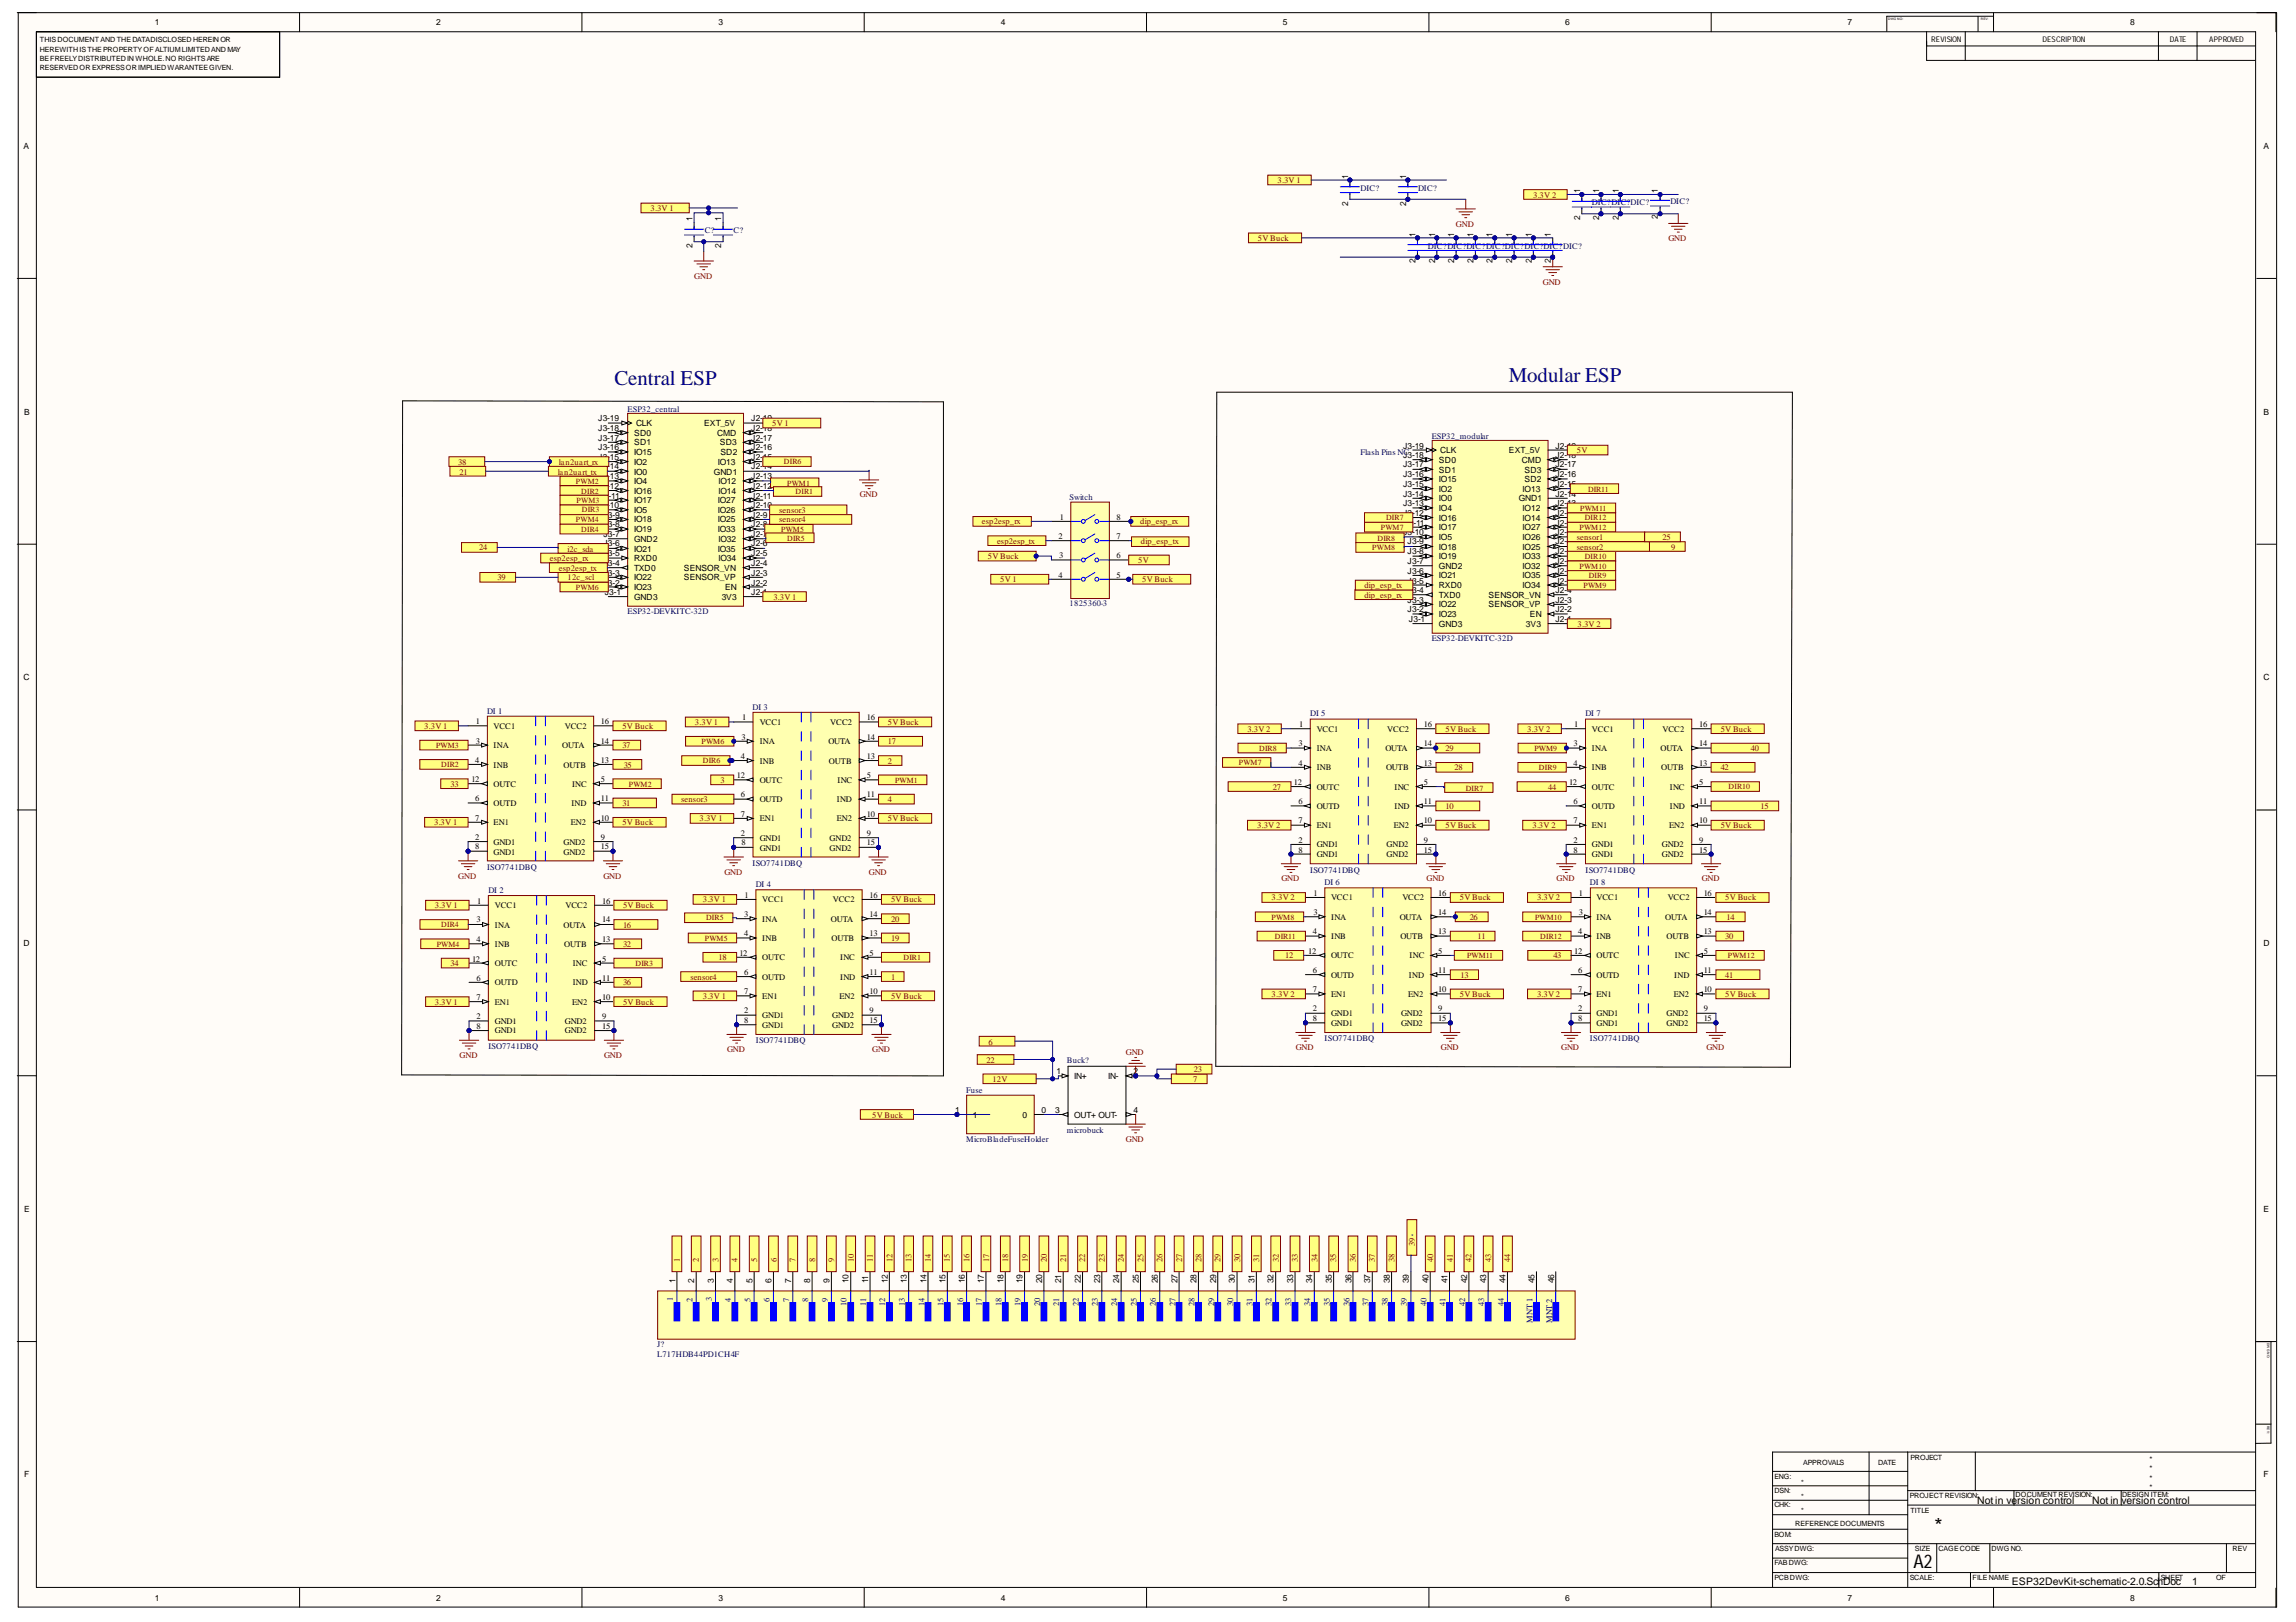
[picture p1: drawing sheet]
<svg xmlns="http://www.w3.org/2000/svg" width="297mm" height="210mm" viewBox="0 0 297 210" stroke-linecap="round" stroke-linejoin="round" font-family="sans-serif">
<defs><g id="words">
<g font-size="4.6" fill="#800000">
<text x="86.8" y="163.3">PO1</text>
<text x="89.3" y="163.3">PO2</text>
<text x="94.2" y="163.3">PO4</text>
<text x="96.7" y="163.3">PO5</text>
<text x="99.1" y="163.3">PO6</text>
<text x="101.6" y="163.3">PO7</text>
<text x="104.4" y="163.3">PO8</text>
<text x="106.9" y="163.3">PO9</text>
</g>
<g font-size="2.7" fill="#000080">
<text x="79.5" y="49.8">Central ESP</text>
<text x="195.2" y="49.4">Modular ESP</text>
</g>
<text font-size="2.7" x="250.3" y="198.4">*</text>
<text font-size="2.4" x="247.6" y="202.9">A2</text>
<g font-size="1.4" fill="#000080">
<text x="174.3" y="23.9">PIDIC?01</text>
<text x="181.7" y="23.9">PIDIC?01</text>
<text x="181.7" y="25.7">PIDIC?02</text>
<text x="206.7" y="27.4">PIDIC?02</text>
<text x="209.2" y="27.4">PIDIC?02</text>
<text x="214.5" y="25.7">PIDIC?01</text>
<text x="214.5" y="27.4">PIDIC?02</text>
<text x="183.1" y="31.3">PIDIC?01</text>
<text x="183.1" y="33.1">PIDIC?02</text>
<text x="185.6" y="31.3">PIDIC?01</text>
<text x="185.6" y="33.1">PIDIC?02</text>
<text x="188" y="31.3">PIDIC?01</text>
<text x="188" y="33.1">PIDIC?02</text>
<text x="190.5" y="31.3">PIDIC?01</text>
<text x="190.5" y="33.1">PIDIC?02</text>
<text x="193" y="31.3">PIDIC?01</text>
<text x="193" y="33.1">PIDIC?02</text>
<text x="195.4" y="31.3">PIDIC?01</text>
<text x="195.4" y="33.1">PIDIC?02</text>
<text x="197.9" y="31.3">PIDIC?01</text>
<text x="197.9" y="33.1">PIDIC?02</text>
<text x="200.4" y="33.1">PIDIC?02</text>
</g>
<g font-size="1.4">
<text x="255.8" y="194.6">Not in version control</text>
<text x="270.7" y="194.6">Not in version control</text>
<text x="260.3" y="205.1">ESP32DevKit-schematic-2.0.SchDoc</text>
<text x="283.6" y="205.1">1</text>
</g>
<g font-size="1.1">
<text x="20" y="3.3">1</text>
<text x="56.4" y="3.3">2</text>
<text x="93" y="3.3">3</text>
<text x="129.5" y="3.3">4</text>
<text x="165.9" y="3.3">5</text>
<text x="202.5" y="3.3">6</text>
<text x="239" y="3.3">7</text>
<text x="275.6" y="3.3">8</text>
<text x="3" y="19.3">A</text>
<text x="174.4" y="23.2" transform="rotate(-90 174.4 23.2)">1</text>
<text x="181.9" y="23.2" transform="rotate(-90 181.9 23.2)">1</text>
<text x="292.8" y="19.3">A</text>
<text x="89.6" y="28.6" transform="rotate(-90 89.6 28.6)">1</text>
<text x="93.3" y="28.6" transform="rotate(-90 93.3 28.6)">1</text>
<text x="174.4" y="26.6" transform="rotate(-90 174.4 26.6)">2</text>
<text x="181.9" y="26.6" transform="rotate(-90 181.9 26.6)">2</text>
<text x="204.4" y="28.5" transform="rotate(-90 204.4 28.5)">2</text>
<text x="204.4" y="25" transform="rotate(-90 204.4 25)">1</text>
<text x="206.9" y="28.5" transform="rotate(-90 206.9 28.5)">2</text>
<text x="206.9" y="25" transform="rotate(-90 206.9 25)">1</text>
<text x="209.4" y="28.5" transform="rotate(-90 209.4 28.5)">2</text>
<text x="209.4" y="25" transform="rotate(-90 209.4 25)">1</text>
<text x="214.5" y="28.4" transform="rotate(-90 214.5 28.4)">2</text>
<text x="214.5" y="24.9" transform="rotate(-90 214.5 24.9)">1</text>
<text x="89.6" y="32.1" transform="rotate(-90 89.6 32.1)">2</text>
<text x="93.3" y="32.1" transform="rotate(-90 93.3 32.1)">2</text>
<text x="183.1" y="34" transform="rotate(-90 183.1 34)">2</text>
<text x="183.1" y="30.7" transform="rotate(-90 183.1 30.7)">1</text>
<text x="185.7" y="34" transform="rotate(-90 185.7 34)">2</text>
<text x="185.7" y="30.7" transform="rotate(-90 185.7 30.7)">1</text>
<text x="188.1" y="34" transform="rotate(-90 188.1 34)">2</text>
<text x="188.1" y="30.7" transform="rotate(-90 188.1 30.7)">1</text>
<text x="190.6" y="34" transform="rotate(-90 190.6 34)">2</text>
<text x="190.6" y="30.7" transform="rotate(-90 190.6 30.7)">1</text>
<text x="193.1" y="34" transform="rotate(-90 193.1 34)">2</text>
<text x="193.1" y="30.7" transform="rotate(-90 193.1 30.7)">1</text>
<text x="195.6" y="34" transform="rotate(-90 195.6 34)">2</text>
<text x="195.6" y="30.7" transform="rotate(-90 195.6 30.7)">1</text>
<text x="198.2" y="34" transform="rotate(-90 198.2 34)">2</text>
<text x="198.2" y="30.7" transform="rotate(-90 198.2 30.7)">1</text>
<text x="200.6" y="34" transform="rotate(-90 200.6 34)">2</text>
<text x="200.6" y="30.7" transform="rotate(-90 200.6 30.7)">1</text>
<text x="3.1" y="53.6">B</text>
<text x="292.8" y="53.6">B</text>
<text x="77.4" y="59.5">J3-15</text>
<text x="77.4" y="58.3">J3-16</text>
<text x="77.4" y="57">J3-17</text>
<text x="77.4" y="55.8">J3-18</text>
<text x="77.4" y="54.5">J3-19</text>
<text x="82" y="58.9">IO15</text>
<text x="82" y="57.6">SD1</text>
<text x="82" y="56.4">SD0</text>
<text x="82.3" y="55.2">CLK</text>
<text x="91.1" y="55.2">EXT_5V</text>
<text x="92.8" y="56.4">CMD</text>
<text x="93.1" y="57.6">SD3</text>
<text x="93.2" y="58.9">SD2</text>
<text x="97.2" y="59.5">J2-15</text>
<text x="97.2" y="58.3">J2-16</text>
<text x="97.2" y="57">J2-17</text>
<text x="97.2" y="55.8">J2-18</text>
<text x="97.2" y="54.5">J2-19</text>
<text x="181.5" y="59.3">J3-18</text>
<text x="181.5" y="58">J3-19</text>
<text x="186.2" y="59.9">SD0</text>
<text x="186.3" y="58.6">CLK</text>
<text x="195.2" y="58.6">EXT_5V</text>
<text x="196.9" y="59.9">CMD</text>
<text x="201.2" y="59.3">J2-18</text>
<text x="201.2" y="58">J2-19</text>
<text x="77.4" y="65.7">J3-10</text>
<text x="77.4" y="63.3">J3-12</text>
<text x="77.4" y="62">J3-13</text>
<text x="77.4" y="60.7">J3-14</text>
<text x="77.6" y="64.5">J3-11</text>
<text x="82" y="65.1">IO17</text>
<text x="82" y="63.9">IO16</text>
<text x="82" y="62.6">IO4</text>
<text x="82" y="61.4">IO0</text>
<text x="82" y="60.2">IO2</text>
<text x="92.4" y="61.4">GND1</text>
<text x="92.9" y="65.1">IO27</text>
<text x="92.9" y="60.2">IO13</text>
<text x="93" y="63.9">IO14</text>
<text x="93" y="62.6">IO12</text>
<text x="97.2" y="65.7">J2-10</text>
<text x="97.2" y="64.5">J2-11</text>
<text x="97.2" y="63.3">J2-12</text>
<text x="97.2" y="62">J2-13</text>
<text x="97.2" y="60.7">J2-14</text>
<text x="181.5" y="65.5">J3-13</text>
<text x="181.5" y="64.3">J3-14</text>
<text x="181.5" y="63">J3-15</text>
<text x="181.5" y="61.8">J3-16</text>
<text x="181.5" y="60.5">J3-17</text>
<text x="186.2" y="64.9">IO0</text>
<text x="186.2" y="63.6">IO2</text>
<text x="186.2" y="62.3">IO15</text>
<text x="186.2" y="61.2">SD1</text>
<text x="196.5" y="64.9">GND1</text>
<text x="197" y="63.6">IO13</text>
<text x="197.2" y="62.3">SD2</text>
<text x="197.2" y="61.2">SD3</text>
<text x="201.2" y="65.5">J2-13</text>
<text x="201.2" y="64.3">J2-14</text>
<text x="201.2" y="63">J2-15</text>
<text x="201.2" y="61.8">J2-16</text>
<text x="201.2" y="60.5">J2-17</text>
<text x="78.1" y="72">J3-5</text>
<text x="78.1" y="70.7">J3-6</text>
<text x="78.1" y="69.5">J3-7</text>
<text x="78.1" y="68.3">J3-8</text>
<text x="78.1" y="67">J3-9</text>
<text x="82" y="71.4">IO21</text>
<text x="82" y="70.1">GND2</text>
<text x="82" y="68.9">IO19</text>
<text x="82" y="67.6">IO18</text>
<text x="82" y="66.4">IO5</text>
<text x="92.9" y="71.4">IO35</text>
<text x="92.9" y="68.9">IO33</text>
<text x="92.9" y="67.6">IO25</text>
<text x="92.9" y="66.4">IO26</text>
<text x="93" y="70.1">IO32</text>
<text x="97.2" y="72">J2-5</text>
<text x="97.2" y="70.7">J2-6</text>
<text x="97.2" y="69.5">J2-7</text>
<text x="97.2" y="68.3">J2-8</text>
<text x="97.2" y="67">J2-9</text>
<text x="136.9" y="69.8">2</text>
<text x="137.1" y="67.2">1</text>
<text x="144.5" y="69.8">7</text>
<text x="144.5" y="67.2">8</text>
<text x="181.5" y="69.3">J3-10</text>
<text x="181.5" y="66.7">J3-12</text>
<text x="181.7" y="68">J3-11</text>
<text x="182.1" y="71.7">J3-8</text>
<text x="182.1" y="70.5">J3-9</text>
<text x="186.2" y="71.1">IO18</text>
<text x="186.2" y="69.9">IO5</text>
<text x="186.2" y="68.6">IO17</text>
<text x="186.2" y="67.4">IO16</text>
<text x="186.2" y="66.2">IO4</text>
<text x="197" y="71.1">IO25</text>
<text x="197" y="69.9">IO26</text>
<text x="197" y="68.6">IO27</text>
<text x="197" y="67.4">IO14</text>
<text x="197" y="66.2">IO12</text>
<text x="201.2" y="71.7">J2-8</text>
<text x="201.2" y="70.5">J2-9</text>
<text x="201.2" y="69.3">J2-10</text>
<text x="201.2" y="68">J2-11</text>
<text x="201.2" y="66.7">J2-12</text>
<text x="78.1" y="75.8">J3-2</text>
<text x="78.1" y="74.5">J3-3</text>
<text x="78.1" y="73.2">J3-4</text>
<text x="78.2" y="77">J3-1</text>
<text x="82" y="77.6">GND3</text>
<text x="82" y="76.4">IO23</text>
<text x="82" y="75.1">IO22</text>
<text x="82" y="73.8">TXD0</text>
<text x="82" y="72.7">RXD0</text>
<text x="88.5" y="75.1">SENSOR_VP</text>
<text x="88.5" y="73.8">SENSOR_VN</text>
<text x="93" y="72.7">IO34</text>
<text x="93.4" y="77.6">3V3</text>
<text x="93.8" y="76.4">EN</text>
<text x="97.2" y="77">J2-1</text>
<text x="97.2" y="75.8">J2-2</text>
<text x="97.2" y="74.5">J2-3</text>
<text x="97.2" y="73.2">J2-4</text>
<text x="136.9" y="74.8">4</text>
<text x="137" y="72.2">3</text>
<text x="144.5" y="74.8">5</text>
<text x="144.5" y="72.2">6</text>
<text x="182.1" y="78">J3-3</text>
<text x="182.1" y="76.7">J3-4</text>
<text x="182.1" y="75.5">J3-5</text>
<text x="182.1" y="74.3">J3-6</text>
<text x="182.1" y="73">J3-7</text>
<text x="186.2" y="77.4">TXD0</text>
<text x="186.2" y="76.1">RXD0</text>
<text x="186.2" y="74.9">IO21</text>
<text x="186.2" y="73.6">GND2</text>
<text x="186.2" y="72.4">IO19</text>
<text x="192.6" y="77.4">SENSOR_VN</text>
<text x="197" y="76.1">IO34</text>
<text x="197" y="74.9">IO35</text>
<text x="197" y="73.6">IO32</text>
<text x="197" y="72.4">IO33</text>
<text x="201.2" y="78">J2-3</text>
<text x="201.2" y="76.7">J2-4</text>
<text x="201.2" y="75.5">J2-5</text>
<text x="201.2" y="74.3">J2-6</text>
<text x="201.2" y="73">J2-7</text>
<text x="182.1" y="79.2">J3-2</text>
<text x="182.3" y="80.5">J3-1</text>
<text x="186.2" y="81.1">GND3</text>
<text x="186.2" y="79.8">IO23</text>
<text x="186.2" y="78.6">IO22</text>
<text x="192.6" y="78.6">SENSOR_VP</text>
<text x="197.4" y="81.1">3V3</text>
<text x="197.9" y="79.8">EN</text>
<text x="201.2" y="80.5">J2-1</text>
<text x="201.2" y="79.2">J2-2</text>
<text x="3" y="88">C</text>
<text x="292.8" y="88">C</text>
<text x="61.6" y="93.7">1</text>
<text x="63.9" y="94.4">VCC1</text>
<text x="73.1" y="94.4">VCC2</text>
<text x="77.7" y="93.7">16</text>
<text x="95.9" y="95.7">3</text>
<text x="96" y="93.2">1</text>
<text x="98.3" y="93.9">VCC1</text>
<text x="107.4" y="93.9">VCC2</text>
<text x="112.2" y="93.2">16</text>
<text x="112.2" y="95.7">14</text>
<text x="168.1" y="94.1">1</text>
<text x="170.3" y="94.7">VCC1</text>
<text x="179.5" y="94.7">VCC2</text>
<text x="184.2" y="94.1">16</text>
<text x="203.7" y="94.1">1</text>
<text x="206" y="94.7">VCC1</text>
<text x="215.1" y="94.7">VCC2</text>
<text x="219.8" y="94.1">16</text>
<text x="61" y="101.2">12</text>
<text x="61.5" y="98.7">4</text>
<text x="61.6" y="96.2">3</text>
<text x="63.9" y="96.8">INA</text>
<text x="63.9" y="99.4">INB</text>
<text x="63.9" y="101.8">OUTC</text>
<text x="72.7" y="96.8">OUTA</text>
<text x="72.9" y="99.4">OUTB</text>
<text x="74" y="101.8">INC</text>
<text x="77.7" y="101.2">5</text>
<text x="77.7" y="96.2">14</text>
<text x="77.7" y="98.7">13</text>
<text x="95.3" y="100.7">12</text>
<text x="95.8" y="98.2">4</text>
<text x="98.3" y="96.3">INA</text>
<text x="98.3" y="98.8">INB</text>
<text x="98.3" y="101.3">OUTC</text>
<text x="107.2" y="96.3">OUTA</text>
<text x="107.2" y="98.8">OUTB</text>
<text x="108.3" y="101.3">INC</text>
<text x="112.2" y="100.7">5</text>
<text x="112.2" y="98.2">13</text>
<text x="167.4" y="101.5">12</text>
<text x="168" y="96.6">3</text>
<text x="168" y="99.1">4</text>
<text x="170.3" y="97.2">INA</text>
<text x="170.3" y="99.7">INB</text>
<text x="179.2" y="97.2">OUTA</text>
<text x="179.3" y="99.7">OUTB</text>
<text x="184.2" y="101.5">5</text>
<text x="184.2" y="96.6">14</text>
<text x="184.2" y="99.1">13</text>
<text x="203" y="101.5">12</text>
<text x="203.6" y="96.6">3</text>
<text x="203.6" y="99.1">4</text>
<text x="206" y="97.2">INA</text>
<text x="206" y="99.7">INB</text>
<text x="214.8" y="97.2">OUTA</text>
<text x="214.9" y="99.7">OUTB</text>
<text x="219.8" y="101.5">5</text>
<text x="219.8" y="96.6">14</text>
<text x="219.8" y="99.1">13</text>
<text x="61.5" y="106.2">7</text>
<text x="61.5" y="103.7">6</text>
<text x="63.9" y="106.8">EN1</text>
<text x="63.9" y="104.3">OUTD</text>
<text x="73.8" y="106.8">EN2</text>
<text x="73.9" y="104.3">IND</text>
<text x="77.7" y="106.2">10</text>
<text x="77.7" y="103.7">11</text>
<text x="95.8" y="105.7">7</text>
<text x="95.8" y="103.2">6</text>
<text x="98.3" y="106.3">EN1</text>
<text x="98.3" y="103.8">OUTD</text>
<text x="108.3" y="106.3">EN2</text>
<text x="108.3" y="103.8">IND</text>
<text x="112.2" y="105.7">10</text>
<text x="112.2" y="103.2">11</text>
<text x="168" y="106.5">7</text>
<text x="168" y="104.1">6</text>
<text x="170.3" y="107.2">EN1</text>
<text x="170.3" y="102.2">OUTC</text>
<text x="170.3" y="104.7">OUTD</text>
<text x="180.3" y="107.2">EN2</text>
<text x="180.4" y="102.2">INC</text>
<text x="180.4" y="104.7">IND</text>
<text x="184.2" y="106.5">10</text>
<text x="184.2" y="104.1">11</text>
<text x="203.6" y="106.5">7</text>
<text x="203.6" y="104.1">6</text>
<text x="206" y="107.2">EN1</text>
<text x="206" y="102.2">OUTC</text>
<text x="206" y="104.7">OUTD</text>
<text x="215.9" y="107.2">EN2</text>
<text x="216" y="102.2">INC</text>
<text x="216" y="104.7">IND</text>
<text x="219.8" y="106.5">10</text>
<text x="219.8" y="104.1">11</text>
<text x="61.5" y="108.6">2</text>
<text x="61.5" y="109.9">8</text>
<text x="63.9" y="109.3">GND1</text>
<text x="63.9" y="110.6">GND1</text>
<text x="72.9" y="109.3">GND2</text>
<text x="72.9" y="110.6">GND2</text>
<text x="77.7" y="108.6">9</text>
<text x="77.7" y="109.9">15</text>
<text x="95.8" y="108.2">2</text>
<text x="95.9" y="109.4">8</text>
<text x="98.3" y="108.8">GND1</text>
<text x="98.3" y="110.1">GND1</text>
<text x="107.3" y="108.8">GND2</text>
<text x="107.3" y="110.1">GND2</text>
<text x="112.2" y="108.2">9</text>
<text x="112.2" y="109.4">15</text>
<text x="168" y="109.1">2</text>
<text x="168" y="110.3">8</text>
<text x="170.3" y="109.7">GND1</text>
<text x="170.3" y="110.9">GND1</text>
<text x="179.4" y="109.7">GND2</text>
<text x="179.4" y="110.9">GND2</text>
<text x="184.2" y="109.1">9</text>
<text x="184.2" y="110.3">15</text>
<text x="203.6" y="109.1">2</text>
<text x="203.6" y="110.3">8</text>
<text x="206" y="109.7">GND1</text>
<text x="206" y="110.9">GND1</text>
<text x="215" y="109.7">GND2</text>
<text x="215" y="110.9">GND2</text>
<text x="219.8" y="109.1">9</text>
<text x="219.8" y="110.3">15</text>
<text x="61.7" y="119.4">3</text>
<text x="61.7" y="116.9">1</text>
<text x="64" y="117.5">VCC1</text>
<text x="73.2" y="117.5">VCC2</text>
<text x="77.9" y="116.9">16</text>
<text x="77.9" y="119.4">14</text>
<text x="96.3" y="118.7">3</text>
<text x="96.3" y="116.2">1</text>
<text x="98.6" y="116.8">VCC1</text>
<text x="98.6" y="119.3">INA</text>
<text x="107.5" y="119.3">OUTA</text>
<text x="107.8" y="116.8">VCC2</text>
<text x="112.5" y="116.2">16</text>
<text x="112.5" y="118.7">14</text>
<text x="169.9" y="115.9">1</text>
<text x="169.9" y="118.4">3</text>
<text x="172.2" y="116.5">VCC1</text>
<text x="172.2" y="119">INA</text>
<text x="181.1" y="119">OUTA</text>
<text x="181.4" y="116.5">VCC2</text>
<text x="186.1" y="115.9">16</text>
<text x="186.1" y="118.4">14</text>
<text x="204.3" y="115.9">1</text>
<text x="204.3" y="118.4">3</text>
<text x="206.5" y="116.5">VCC1</text>
<text x="206.5" y="119">INA</text>
<text x="215.4" y="119">OUTA</text>
<text x="215.8" y="116.5">VCC2</text>
<text x="220.4" y="115.9">16</text>
<text x="220.4" y="118.4">14</text>
<text x="3" y="122.4">D</text>
<text x="61.1" y="124.4">12</text>
<text x="61.7" y="121.9">4</text>
<text x="64" y="120">INA</text>
<text x="64" y="122.5">INB</text>
<text x="64" y="125">OUTC</text>
<text x="72.9" y="120">OUTA</text>
<text x="73" y="122.5">OUTB</text>
<text x="74.1" y="125">INC</text>
<text x="77.9" y="124.4">5</text>
<text x="77.9" y="121.9">13</text>
<text x="95.7" y="123.7">12</text>
<text x="96.3" y="121.1">4</text>
<text x="98.6" y="121.8">INB</text>
<text x="98.6" y="124.3">OUTC</text>
<text x="107.6" y="121.8">OUTB</text>
<text x="108.7" y="124.3">INC</text>
<text x="112.5" y="123.7">5</text>
<text x="112.5" y="121.1">13</text>
<text x="169.2" y="123.4">12</text>
<text x="169.8" y="120.9">4</text>
<text x="169.8" y="125.9">6</text>
<text x="172.2" y="121.6">INB</text>
<text x="172.2" y="124">OUTC</text>
<text x="181.2" y="121.6">OUTB</text>
<text x="182.4" y="124">INC</text>
<text x="186.1" y="123.4">5</text>
<text x="186.1" y="125.9">11</text>
<text x="186.1" y="120.9">13</text>
<text x="203.7" y="123.4">12</text>
<text x="204.2" y="120.9">4</text>
<text x="204.2" y="125.9">6</text>
<text x="206.5" y="121.6">INB</text>
<text x="206.5" y="124">OUTC</text>
<text x="215.6" y="121.6">OUTB</text>
<text x="216.7" y="124">INC</text>
<text x="220.4" y="123.4">5</text>
<text x="220.4" y="125.9">11</text>
<text x="220.4" y="120.9">13</text>
<text x="292.8" y="122.4">D</text>
<text x="61.7" y="129.4">7</text>
<text x="61.7" y="126.9">6</text>
<text x="61.7" y="131.9">2</text>
<text x="64" y="130">EN1</text>
<text x="64" y="127.5">OUTD</text>
<text x="74" y="130">EN2</text>
<text x="74.1" y="127.5">IND</text>
<text x="77.9" y="129.4">10</text>
<text x="77.9" y="126.9">11</text>
<text x="77.9" y="131.9">9</text>
<text x="96.3" y="128.7">7</text>
<text x="96.3" y="126.1">6</text>
<text x="96.3" y="131.1">2</text>
<text x="98.6" y="129.3">EN1</text>
<text x="98.6" y="126.8">OUTD</text>
<text x="98.6" y="131.8">GND1</text>
<text x="107.7" y="131.8">GND2</text>
<text x="108.6" y="129.3">EN2</text>
<text x="108.7" y="126.8">IND</text>
<text x="112.5" y="128.7">10</text>
<text x="112.5" y="126.1">11</text>
<text x="112.5" y="131.1">9</text>
<text x="169.8" y="128.4">7</text>
<text x="169.8" y="130.9">2</text>
<text x="172.2" y="129">EN1</text>
<text x="172.2" y="126.6">OUTD</text>
<text x="172.2" y="131.5">GND1</text>
<text x="181.3" y="131.5">GND2</text>
<text x="182.2" y="129">EN2</text>
<text x="182.3" y="126.6">IND</text>
<text x="186.1" y="128.4">10</text>
<text x="186.1" y="130.9">9</text>
<text x="204.2" y="128.4">7</text>
<text x="204.2" y="130.9">2</text>
<text x="206.5" y="129">EN1</text>
<text x="206.5" y="126.6">OUTD</text>
<text x="206.5" y="131.5">GND1</text>
<text x="215.6" y="131.5">GND2</text>
<text x="216.5" y="129">EN2</text>
<text x="216.6" y="126.6">IND</text>
<text x="220.4" y="128.4">10</text>
<text x="220.4" y="130.9">9</text>
<text x="61.7" y="133.1">8</text>
<text x="64" y="132.6">GND1</text>
<text x="64" y="133.7">GND1</text>
<text x="73.1" y="132.6">GND2</text>
<text x="73.1" y="133.7">GND2</text>
<text x="77.9" y="133.1">15</text>
<text x="96.3" y="132.4">8</text>
<text x="98.6" y="133">GND1</text>
<text x="107.7" y="133">GND2</text>
<text x="112.5" y="132.4">15</text>
<text x="169.8" y="132.1">8</text>
<text x="172.2" y="132.8">GND1</text>
<text x="181.3" y="132.8">GND2</text>
<text x="186.1" y="132.1">15</text>
<text x="204.2" y="132.1">8</text>
<text x="206.5" y="132.8">GND1</text>
<text x="215.6" y="132.8">GND2</text>
<text x="220.4" y="132.1">15</text>
<text x="136.7" y="139">1</text>
<text x="139" y="139.6">IN+</text>
<text x="143.4" y="139.6">IN-</text>
<text x="146.7" y="139">2</text>
<text x="123.6" y="144">1</text>
<text x="125.9" y="144.6">1</text>
<text x="132.3" y="144.6">0</text>
<text x="134.7" y="144">0</text>
<text x="136.5" y="144">3</text>
<text x="139" y="144.6">OUT+ OUT-</text>
<text x="146.7" y="144">4</text>
<text x="3.1" y="156.8">E</text>
<text x="292.8" y="156.8">E</text>
<text x="87.4" y="166.1" transform="rotate(-90 87.4 166.1)">1</text>
<text x="89.8" y="166.1" transform="rotate(-90 89.8 166.1)">2</text>
<text x="92.4" y="166.1" transform="rotate(-90 92.4 166.1)">3</text>
<text x="94.8" y="166.1" transform="rotate(-90 94.8 166.1)">4</text>
<text x="97.4" y="166.1" transform="rotate(-90 97.4 166.1)">5</text>
<text x="99.8" y="166.1" transform="rotate(-90 99.8 166.1)">6</text>
<text x="102.3" y="166.1" transform="rotate(-90 102.3 166.1)">7</text>
<text x="104.8" y="166.1" transform="rotate(-90 104.8 166.1)">8</text>
<text x="107.3" y="166.1" transform="rotate(-90 107.3 166.1)">9</text>
<text x="109.8" y="166.1" transform="rotate(-90 109.8 166.1)">10</text>
<text x="112.3" y="166.1" transform="rotate(-90 112.3 166.1)">11</text>
<text x="114.9" y="166.1" transform="rotate(-90 114.9 166.1)">12</text>
<text x="117.3" y="166.1" transform="rotate(-90 117.3 166.1)">13</text>
<text x="119.9" y="166.1" transform="rotate(-90 119.9 166.1)">14</text>
<text x="122.3" y="166.1" transform="rotate(-90 122.3 166.1)">15</text>
<text x="124.8" y="166.1" transform="rotate(-90 124.8 166.1)">16</text>
<text x="127.3" y="166.1" transform="rotate(-90 127.3 166.1)">17</text>
<text x="129.8" y="166.1" transform="rotate(-90 129.8 166.1)">18</text>
<text x="132.3" y="166.1" transform="rotate(-90 132.3 166.1)">19</text>
<text x="134.8" y="166.1" transform="rotate(-90 134.8 166.1)">20</text>
<text x="137.3" y="166.1" transform="rotate(-90 137.3 166.1)">21</text>
<text x="139.8" y="166.1" transform="rotate(-90 139.8 166.1)">22</text>
<text x="142.3" y="166.1" transform="rotate(-90 142.3 166.1)">23</text>
<text x="144.8" y="166.1" transform="rotate(-90 144.8 166.1)">24</text>
<text x="147.3" y="166.1" transform="rotate(-90 147.3 166.1)">25</text>
<text x="149.8" y="166.1" transform="rotate(-90 149.8 166.1)">26</text>
<text x="152.3" y="166.1" transform="rotate(-90 152.3 166.1)">27</text>
<text x="154.8" y="166.1" transform="rotate(-90 154.8 166.1)">28</text>
<text x="157.3" y="166.1" transform="rotate(-90 157.3 166.1)">29</text>
<text x="159.8" y="166.1" transform="rotate(-90 159.8 166.1)">30</text>
<text x="162.3" y="166.1" transform="rotate(-90 162.3 166.1)">31</text>
<text x="164.8" y="166.1" transform="rotate(-90 164.8 166.1)">32</text>
<text x="167.3" y="166.1" transform="rotate(-90 167.3 166.1)">33</text>
<text x="169.8" y="166.1" transform="rotate(-90 169.8 166.1)">34</text>
<text x="172.3" y="166.1" transform="rotate(-90 172.3 166.1)">35</text>
<text x="174.8" y="166.1" transform="rotate(-90 174.8 166.1)">36</text>
<text x="177.3" y="166.1" transform="rotate(-90 177.3 166.1)">37</text>
<text x="179.8" y="166.1" transform="rotate(-90 179.8 166.1)">38</text>
<text x="182.3" y="166.1" transform="rotate(-90 182.3 166.1)">39</text>
<text x="184.8" y="166.1" transform="rotate(-90 184.8 166.1)">40</text>
<text x="187.3" y="166.1" transform="rotate(-90 187.3 166.1)">41</text>
<text x="189.8" y="166.1" transform="rotate(-90 189.8 166.1)">42</text>
<text x="192.3" y="166.1" transform="rotate(-90 192.3 166.1)">43</text>
<text x="194.8" y="166.1" transform="rotate(-90 194.8 166.1)">44</text>
<text x="198.5" y="166.1" transform="rotate(-90 198.5 166.1)">45</text>
<text x="201" y="166.1" transform="rotate(-90 201 166.1)">46</text>
<text x="3.1" y="191.2">F</text>
<text x="292.8" y="191.2">F</text>
<text x="20" y="207.1">1</text>
<text x="56.4" y="207.1">2</text>
<text x="93" y="207.1">3</text>
<text x="129.5" y="207.1">4</text>
<text x="165.9" y="207.1">5</text>
<text x="202.5" y="207.1">6</text>
<text x="239" y="207.1">7</text>
<text x="275.6" y="207.1">8</text>
</g>
<g font-size="1.1" fill="#800000">
<text x="165.3" y="23.7">3.3V 1</text>
<text x="84.2" y="27.3">3.3V 1</text>
<text x="188.4" y="29.3">GND</text>
<text x="198.3" y="25.6">3.3V 2</text>
<text x="162.7" y="31.2">5V Buck</text>
<text x="215.9" y="31.2">GND</text>
<text x="89.8" y="36.1">GND</text>
<text x="199.6" y="36.8">GND</text>
<text x="99.9" y="55.2">5V 1</text>
<text x="204" y="58.6">5V</text>
<text x="59.3" y="60.2">38</text>
<text x="59.5" y="61.4">21</text>
<text x="72.1" y="61.4">lan2uart_tx</text>
<text x="72.3" y="60.2">lan2uart_rx</text>
<text x="111.2" y="64.4">GND</text>
<text x="62" y="71.2">24</text>
<text x="73.4" y="71.4">i2c_sda</text>
<text x="100.8" y="66.4">sensor3</text>
<text x="100.8" y="67.6">sensor4</text>
<text x="127" y="67.8">esp2esp_rx</text>
<text x="129" y="70.4">esp2esp_tx</text>
<text x="147.5" y="67.8">dip_esp_rx</text>
<text x="147.6" y="70.5">dip_esp_tx</text>
<text x="204" y="69.9">sensor1</text>
<text x="204" y="71.1">sensor2</text>
<text x="215.1" y="69.9">25</text>
<text x="216.2" y="71.1">9</text>
<text x="64.4" y="75.1">39</text>
<text x="71.1" y="72.7">esp2esp_rx</text>
<text x="72.3" y="73.8">esp2esp_tx</text>
<text x="73.4" y="75.1">12c_scl</text>
<text x="100.1" y="77.6">3.3V 1</text>
<text x="127.8" y="72.4">5V Buck</text>
<text x="129.4" y="75.4">5V 1</text>
<text x="147.3" y="72.8">5V</text>
<text x="147.8" y="75.4">5V Buck</text>
<text x="176.5" y="77.4">dip_esp_rx</text>
<text x="176.5" y="76.1">dip_esp_tx</text>
<text x="204.1" y="81.1">3.3V 2</text>
<text x="54.9" y="94.4">3.3V 1</text>
<text x="80.5" y="94.4">5V Buck</text>
<text x="89.9" y="93.9">3.3V 1</text>
<text x="114.9" y="93.9">5V Buck</text>
<text x="161.4" y="94.7">3.3V 2</text>
<text x="187" y="94.7">5V Buck</text>
<text x="197.6" y="94.7">3.3V 2</text>
<text x="222.6" y="94.7">5V Buck</text>
<text x="58.3" y="101.8">33</text>
<text x="80.5" y="96.8">37</text>
<text x="80.7" y="99.4">35</text>
<text x="93.2" y="101.3">3</text>
<text x="114.9" y="98.8">2</text>
<text x="114.9" y="96.3">17</text>
<text x="187" y="97.2">29</text>
<text x="188.2" y="99.7">28</text>
<text x="222.6" y="99.7">42</text>
<text x="226.5" y="97.2">40</text>
<text x="56.2" y="106.8">3.3V 1</text>
<text x="80.5" y="106.8">5V Buck</text>
<text x="80.5" y="104.3">31</text>
<text x="88.1" y="103.8">sensor3</text>
<text x="90.5" y="106.3">3.3V 1</text>
<text x="114.9" y="106.3">5V Buck</text>
<text x="114.9" y="103.8">4</text>
<text x="162.6" y="107.2">3.3V 2</text>
<text x="164.7" y="102.2">27</text>
<text x="187" y="107.2">5V Buck</text>
<text x="187" y="104.7">10</text>
<text x="198.3" y="107.2">3.3V 2</text>
<text x="200.3" y="102.2">44</text>
<text x="222.6" y="107.2">5V Buck</text>
<text x="227.8" y="104.7">15</text>
<text x="59.3" y="113.7">GND</text>
<text x="78.1" y="113.7">GND</text>
<text x="93.7" y="113.2">GND</text>
<text x="112.4" y="113.2">GND</text>
<text x="56.2" y="117.5">3.3V 1</text>
<text x="80.6" y="117.5">5V Buck</text>
<text x="90.9" y="116.8">3.3V 1</text>
<text x="115.3" y="116.8">5V Buck</text>
<text x="115.3" y="119.3">20</text>
<text x="164.5" y="116.5">3.3V 2</text>
<text x="165.8" y="114.1">GND</text>
<text x="184.6" y="114.1">GND</text>
<text x="188.9" y="116.5">5V Buck</text>
<text x="190.1" y="119">26</text>
<text x="198.8" y="116.5">3.3V 2</text>
<text x="201.4" y="114.1">GND</text>
<text x="220.2" y="114.1">GND</text>
<text x="223.2" y="116.5">5V Buck</text>
<text x="223.4" y="119">14</text>
<text x="58.3" y="125">34</text>
<text x="80.6" y="120">16</text>
<text x="80.6" y="122.5">32</text>
<text x="93" y="124.3">18</text>
<text x="115.3" y="121.8">19</text>
<text x="166.3" y="124">12</text>
<text x="191.2" y="121.6">11</text>
<text x="201" y="124">43</text>
<text x="223.2" y="121.6">30</text>
<text x="56.2" y="130">3.3V 1</text>
<text x="80.6" y="130">5V Buck</text>
<text x="80.6" y="127.5">36</text>
<text x="89.3" y="126.8">sensor4</text>
<text x="90.9" y="129.3">3.3V 1</text>
<text x="115.3" y="129.3">5V Buck</text>
<text x="115.3" y="126.8">1</text>
<text x="164.5" y="129">3.3V 2</text>
<text x="188.9" y="129">5V Buck</text>
<text x="189" y="126.6">13</text>
<text x="198.8" y="129">3.3V 2</text>
<text x="223.2" y="126.6">41</text>
<text x="223.2" y="129">5V Buck</text>
<text x="59.5" y="136.9">GND</text>
<text x="78.2" y="136.9">GND</text>
<text x="94.1" y="136.1">GND</text>
<text x="112.8" y="136.1">GND</text>
<text x="127.6" y="137.5">22</text>
<text x="127.9" y="135.2">6</text>
<text x="145.6" y="136.5">GND</text>
<text x="167.6" y="135.8">GND</text>
<text x="186.4" y="135.8">GND</text>
<text x="202" y="135.8">GND</text>
<text x="220.8" y="135.8">GND</text>
<text x="128.4" y="140">12V</text>
<text x="154.4" y="140">7</text>
<text x="154.4" y="138.7">23</text>
<text x="112.8" y="144.6">5V Buck</text>
<text x="145.6" y="147.8">GND</text>
<text x="183" y="161.2" transform="rotate(-90 183 161.2)">39</text>
<text x="88" y="163.3" transform="rotate(-90 88 163.3)">1</text>
<text x="90.4" y="163.3" transform="rotate(-90 90.4 163.3)">2</text>
<text x="93" y="163.3" transform="rotate(-90 93 163.3)">3</text>
<text x="95.4" y="163.3" transform="rotate(-90 95.4 163.3)">4</text>
<text x="97.9" y="163.3" transform="rotate(-90 97.9 163.3)">5</text>
<text x="100.5" y="163.3" transform="rotate(-90 100.5 163.3)">6</text>
<text x="102.9" y="163.3" transform="rotate(-90 102.9 163.3)">7</text>
<text x="105.5" y="163.3" transform="rotate(-90 105.5 163.3)">8</text>
<text x="107.9" y="163.3" transform="rotate(-90 107.9 163.3)">9</text>
<text x="110.5" y="163.3" transform="rotate(-90 110.5 163.3)">10</text>
<text x="112.9" y="163.3" transform="rotate(-90 112.9 163.3)">11</text>
<text x="115.5" y="163.3" transform="rotate(-90 115.5 163.3)">12</text>
<text x="117.9" y="163.3" transform="rotate(-90 117.9 163.3)">13</text>
<text x="120.4" y="163.3" transform="rotate(-90 120.4 163.3)">14</text>
<text x="122.9" y="163.3" transform="rotate(-90 122.9 163.3)">15</text>
<text x="125.4" y="163.3" transform="rotate(-90 125.4 163.3)">16</text>
<text x="128" y="163.3" transform="rotate(-90 128 163.3)">17</text>
<text x="130.4" y="163.3" transform="rotate(-90 130.4 163.3)">18</text>
<text x="133" y="163.3" transform="rotate(-90 133 163.3)">19</text>
<text x="135.4" y="163.3" transform="rotate(-90 135.4 163.3)">20</text>
<text x="138" y="163.3" transform="rotate(-90 138 163.3)">21</text>
<text x="140.4" y="163.3" transform="rotate(-90 140.4 163.3)">22</text>
<text x="142.9" y="163.3" transform="rotate(-90 142.9 163.3)">23</text>
<text x="145.4" y="163.3" transform="rotate(-90 145.4 163.3)">24</text>
<text x="147.9" y="163.3" transform="rotate(-90 147.9 163.3)">25</text>
<text x="150.4" y="163.3" transform="rotate(-90 150.4 163.3)">26</text>
<text x="152.9" y="163.3" transform="rotate(-90 152.9 163.3)">27</text>
<text x="155.5" y="163.3" transform="rotate(-90 155.5 163.3)">28</text>
<text x="157.9" y="163.3" transform="rotate(-90 157.9 163.3)">29</text>
<text x="160.4" y="163.3" transform="rotate(-90 160.4 163.3)">30</text>
<text x="162.9" y="163.3" transform="rotate(-90 162.9 163.3)">31</text>
<text x="165.4" y="163.3" transform="rotate(-90 165.4 163.3)">32</text>
<text x="167.9" y="163.3" transform="rotate(-90 167.9 163.3)">33</text>
<text x="170.4" y="163.3" transform="rotate(-90 170.4 163.3)">34</text>
<text x="172.9" y="163.3" transform="rotate(-90 172.9 163.3)">35</text>
<text x="175.4" y="163.3" transform="rotate(-90 175.4 163.3)">36</text>
<text x="177.9" y="163.3" transform="rotate(-90 177.9 163.3)">37</text>
<text x="180.4" y="163.3" transform="rotate(-90 180.4 163.3)">38</text>
<text x="185.4" y="163.3" transform="rotate(-90 185.4 163.3)">40</text>
<text x="187.9" y="163.3" transform="rotate(-90 187.9 163.3)">41</text>
<text x="190.4" y="163.3" transform="rotate(-90 190.4 163.3)">42</text>
<text x="192.9" y="163.3" transform="rotate(-90 192.9 163.3)">43</text>
<text x="195.4" y="163.3" transform="rotate(-90 195.4 163.3)">44</text>
</g>
<g font-size="1.1" fill="#000080">
<text x="176" y="24.7">DIC?</text>
<text x="183.5" y="24.7">DIC?</text>
<text x="204.3" y="25.8">PIDIC?01</text>
<text x="206" y="26.5">DIC?DIC?DIC?</text>
<text x="206.7" y="25.8">PIDIC?01</text>
<text x="209.2" y="25.8">PIDIC?01</text>
<text x="216.1" y="26.4">DIC?</text>
<text x="91.2" y="30.2">C?</text>
<text x="94.9" y="30.2">C?</text>
<text x="184.7" y="32.2">DIC?DIC?DIC?DIC?DIC?DIC?DIC?DIC?</text>
<text x="81.2" y="53.3">ESP32_central</text>
<text x="176" y="58.9">Flash Pins NC</text>
<text x="185.2" y="56.8">ESP32_modular</text>
<text x="138.4" y="64.7">Switch</text>
<text x="81.2" y="79.5">ESP32-DEVKITC-32D</text>
<text x="138.4" y="78.5">1825360-3</text>
<text x="185.2" y="83">ESP32-DEVKITC-32D</text>
<text x="63" y="92.3">DI 1</text>
<text x="97.4" y="91.8">DI 3</text>
<text x="169.5" y="92.7">DI 5</text>
<text x="205.1" y="92.7">DI 7</text>
<text x="63" y="112.5">ISO7741DBQ</text>
<text x="97.4" y="112">ISO7741DBQ</text>
<text x="169.5" y="113">ISO7741DBQ</text>
<text x="205.1" y="113">ISO7741DBQ</text>
<text x="63.2" y="115.6">DI 2</text>
<text x="97.8" y="114.8">DI 4</text>
<text x="171.4" y="114.6">DI 6</text>
<text x="205.7" y="114.6">DI 8</text>
<text x="63.2" y="135.8">ISO7741DBQ</text>
<text x="97.8" y="135">ISO7741DBQ</text>
<text x="138" y="137.6">Buck?</text>
<text x="171.4" y="134.7">ISO7741DBQ</text>
<text x="205.7" y="134.7">ISO7741DBQ</text>
<text x="125" y="141.5">Fuse</text>
<text x="125" y="147.8">MicroBladeFuseHolder</text>
<text x="138" y="146.7">microbuck</text>
<text x="87" y="168.4" transform="rotate(-90 87 168.4)">1</text>
<text x="89.6" y="168.5" transform="rotate(-90 89.6 168.5)">2</text>
<text x="92.1" y="168.4" transform="rotate(-90 92.1 168.4)">3</text>
<text x="94.6" y="168.5" transform="rotate(-90 94.6 168.5)">4</text>
<text x="97.1" y="168.5" transform="rotate(-90 97.1 168.5)">5</text>
<text x="99.6" y="168.5" transform="rotate(-90 99.6 168.5)">6</text>
<text x="102.1" y="168.5" transform="rotate(-90 102.1 168.5)">7</text>
<text x="104.5" y="168.5" transform="rotate(-90 104.5 168.5)">8</text>
<text x="107.1" y="168.5" transform="rotate(-90 107.1 168.5)">9</text>
<text x="109.5" y="169" transform="rotate(-90 109.5 169)">10</text>
<text x="112.1" y="169" transform="rotate(-90 112.1 169)">11</text>
<text x="114.5" y="169" transform="rotate(-90 114.5 169)">12</text>
<text x="117.1" y="169" transform="rotate(-90 117.1 169)">13</text>
<text x="119.6" y="169" transform="rotate(-90 119.6 169)">14</text>
<text x="122.1" y="169" transform="rotate(-90 122.1 169)">15</text>
<text x="124.6" y="169" transform="rotate(-90 124.6 169)">16</text>
<text x="127" y="169" transform="rotate(-90 127 169)">17</text>
<text x="129.6" y="169" transform="rotate(-90 129.6 169)">18</text>
<text x="132" y="169" transform="rotate(-90 132 169)">19</text>
<text x="134.6" y="169" transform="rotate(-90 134.6 169)">20</text>
<text x="137" y="169" transform="rotate(-90 137 169)">21</text>
<text x="139.6" y="169" transform="rotate(-90 139.6 169)">22</text>
<text x="142" y="169" transform="rotate(-90 142 169)">23</text>
<text x="144.5" y="169" transform="rotate(-90 144.5 169)">24</text>
<text x="147.1" y="169" transform="rotate(-90 147.1 169)">25</text>
<text x="149.5" y="169" transform="rotate(-90 149.5 169)">26</text>
<text x="152.1" y="169" transform="rotate(-90 152.1 169)">27</text>
<text x="154.5" y="169" transform="rotate(-90 154.5 169)">28</text>
<text x="157.1" y="169" transform="rotate(-90 157.1 169)">29</text>
<text x="159.5" y="169" transform="rotate(-90 159.5 169)">30</text>
<text x="162.1" y="169" transform="rotate(-90 162.1 169)">31</text>
<text x="164.5" y="169" transform="rotate(-90 164.5 169)">32</text>
<text x="167" y="169" transform="rotate(-90 167 169)">33</text>
<text x="169.5" y="169" transform="rotate(-90 169.5 169)">34</text>
<text x="172" y="169" transform="rotate(-90 172 169)">35</text>
<text x="174.6" y="169" transform="rotate(-90 174.6 169)">36</text>
<text x="177" y="169" transform="rotate(-90 177 169)">37</text>
<text x="179.6" y="169" transform="rotate(-90 179.6 169)">38</text>
<text x="182" y="169" transform="rotate(-90 182 169)">39</text>
<text x="184.6" y="169" transform="rotate(-90 184.6 169)">40</text>
<text x="187" y="169" transform="rotate(-90 187 169)">41</text>
<text x="189.5" y="169" transform="rotate(-90 189.5 169)">42</text>
<text x="192" y="169" transform="rotate(-90 192 169)">43</text>
<text x="194.5" y="169" transform="rotate(-90 194.5 169)">44</text>
<text x="198.3" y="171.2" transform="rotate(-90 198.3 171.2)">MNT1</text>
<text x="200.8" y="171.2" transform="rotate(-90 200.8 171.2)">MNT2</text>
<text x="85" y="174.3">J?</text>
<text x="85" y="175.6">L717HDB44PD1CH4F</text>
</g>
<g font-size="1">
<text x="249.9" y="5.4">REVISION</text>
<text x="264.2" y="5.4">DESCRIPTION</text>
<text x="280.7" y="5.4">DATE</text>
<text x="285.8" y="5.4">APPROVED</text>
<text x="278.1" y="191.6">*</text>
<text x="278.1" y="189.2">*</text>
<text x="278.1" y="190.4">*</text>
<text x="278.1" y="192.8">*</text>
</g>
<g font-size="1" fill="#800000">
<text x="74.5" y="62.6">PWM2</text>
<text x="74.6" y="65.1">PWM3</text>
<text x="75.2" y="63.9">DIR2</text>
<text x="101.4" y="60.1">DIR6</text>
<text x="101.8" y="62.9">PWM1</text>
<text x="102.9" y="64">DIR1</text>
<text x="205.4" y="63.6">DIR11</text>
<text x="74.5" y="67.6">PWM4</text>
<text x="75.2" y="68.9">DIR4</text>
<text x="75.3" y="66.3">DIR3</text>
<text x="101.1" y="68.9">PWM5</text>
<text x="101.8" y="70">DIR5</text>
<text x="177.5" y="71.2">PWM8</text>
<text x="178.2" y="70">DIR8</text>
<text x="178.6" y="68.6">PWM7</text>
<text x="179.3" y="67.3">DIR7</text>
<text x="204.3" y="68.6">PWM12</text>
<text x="204.4" y="66.1">PWM11</text>
<text x="205" y="67.3">DIR12</text>
<text x="74.5" y="76.3">PWM6</text>
<text x="204.3" y="73.6">PWM10</text>
<text x="204.9" y="76">PWM9</text>
<text x="205" y="72.3">DIR10</text>
<text x="205.5" y="74.9">DIR9</text>
<text x="56.4" y="96.8">PWM3</text>
<text x="57.1" y="99.3">DIR2</text>
<text x="81.4" y="101.8">PWM2</text>
<text x="90.8" y="96.3">PWM6</text>
<text x="90.9" y="98.8">DIR6</text>
<text x="115.8" y="101.3">PWM1</text>
<text x="160.3" y="99">PWM7</text>
<text x="162.9" y="97.2">DIR8</text>
<text x="198.5" y="97.2">PWM9</text>
<text x="199.1" y="99.7">DIR9</text>
<text x="189.6" y="102.3">DIR7</text>
<text x="223.6" y="102.1">DIR10</text>
<text x="57.1" y="120">DIR4</text>
<text x="91.3" y="119.1">DIR5</text>
<text x="164.5" y="119">PWM8</text>
<text x="198.6" y="119">PWM10</text>
<text x="56.5" y="122.5">PWM4</text>
<text x="82.2" y="124.9">DIR3</text>
<text x="91.2" y="121.7">PWM5</text>
<text x="116.9" y="124.3">DIR1</text>
<text x="164.9" y="121.5">DIR11</text>
<text x="189.8" y="124">PWM11</text>
<text x="199.3" y="121.5">DIR12</text>
<text x="223.5" y="124">PWM12</text>
</g>
<g font-size=".9">
<text x="5.2" y="5.5">THIS DOCUMENT AND THEDATADISCLOSED HEREIN OR</text>
<text x="5.2" y="6.7">HEREWITH ISTHEPROPERTYOF ALTIUM LIMITED AND MAY</text>
<text x="5.2" y="7.9">BEFREELYDISTRIBUTED IN WHOLE. NO RIGHTSARE</text>
<text x="5.2" y="9">RESERVED OR EXPRESSOR IMPLIED WARANTEEGIVEN.</text>
<text x="229.6" y="191.4">ENG:</text>
<text x="233.3" y="189.6">APPROVALS</text>
<text x="243" y="189.6">DATE</text>
<text x="247.1" y="189">PROJECT</text>
<text x="229.6" y="193.2">DSN:</text>
<text x="229.6" y="195.1">CHK:</text>
<text x="232.3" y="197.4">REFERENCE DOCUMENTS</text>
<text x="233" y="192.1">*</text>
<text x="233" y="194">*</text>
<text x="233" y="195.7">*</text>
<text x="247.1" y="193.9">PROJECT REVISION:</text>
<text x="247.1" y="195.7">TITLE</text>
<text x="260.8" y="193.7">DOCUMENT REVISION:</text>
<text x="274.5" y="193.7">DESIGN ITEM:</text>
<text x="229.6" y="198.9">BOM:</text>
<text x="229.6" y="202.6">FABDWG:</text>
<text x="229.6" y="200.7">ASSYDWG:</text>
<text x="247.7" y="200.7">SIZE</text>
<text x="250.8" y="200.7">CAGECODE</text>
<text x="257.6" y="200.7">DWG NO.</text>
<text x="288.8" y="200.7">REV</text>
<text x="229.6" y="204.4">PCBDWG:</text>
<text x="247.1" y="204.4">SCALE:</text>
<text x="255.2" y="204.4">FILENAME</text>
<text x="279.5" y="204.4">SHEET</text>
<text x="286.7" y="204.4">OF</text>
</g>
<g font-size=".7" fill="#000080">
<text x="94.5" y="96.1">PIDI 303</text>
<text x="94.5" y="109.9">PIDI 308</text>
<text x="94.9" y="132.8">PIDI 408</text>
<text x="145.3" y="139.5">PIBuck?02</text>
</g>
<g font-size=".4">
<text x="244.3" y="2.5">DWG NO:</text>
<text x="256.3" y="2.5">REV:</text>
<text x="293.3" y="173.8" transform="rotate(90 293.3 173.8)">DWG NO:</text>
<text x="293.3" y="184.5" transform="rotate(90 293.3 184.5)">REV:</text>
</g>
</g></defs>
<g fill="#fffcf8">
<path d="M2.2 1.6h292.2v206.4h-292.2z" fill-rule="evenodd"/>
<path d="M4.7 4.1h287.3v201.4h-287.3z" fill-rule="evenodd"/>
</g>
<g fill="none" stroke="#000" stroke-width=".13">
<path d="M2.2 1.6h292.3v206.4h-292.1v-206.4M4.7 4.1h287.1v201.3h-287.1zM4.7 4.1v5.9h31.5v-5.9M38.8 1.6v2.5M75.3 1.6v2.5M111.8 1.6v2.5M148.3 1.6v2.5M184.9 1.6v2.5M221.4 1.6v2.5M249.2 4.1v3.7h42.5M249.2 5.9h42.5M254.3 4.1v3.7"/>
<path d="M255.9 2.1v2M257.9 2.1h-13.8v2M257.9 1.6v2.5M279.2 4.1v3.7M284.2 4.1v3.7M294.4 1.6v2.5M2.2 36h2.5M292 36h2.4M2.2 70.4h2.5M292 70.4h2.4M2.2 104.8h2.5M292 104.8h2.4"/>
<path d="M2.2 139.2h2.5M292 139.2h2.4M2.2 173.6h2.5M293.8 173.6v13.2h-2M294.4 173.6h-2.6M229.3 192.3h17.5M229.3 190.4h17.5M229.3 196h17.5M229.3 194.1h17.5M229.3 199.8h62.5M229.3 197.9h17.5M241.8 187.9v8.1"/>
<path d="M246.8 192.9h45M246.8 187.9v17.5M246.8 194.8h45M250.6 199.8v3.7M255.6 187.9v5M257.4 199.8v3.7M260.6 192.9v1.9M274.4 192.9v1.9M288 199.8v3.7M291.8 187.9h-62.5v17.5M291.8 184.3h2M38.8 205.5v2.5"/>
<path d="M75.3 205.5v2.5M111.8 205.5v2.5M148.3 205.5v2.5M184.9 205.5v2.5M221.4 205.5v2.5M229.3 203.5h62.5M229.3 201.6h17.5M254.9 203.5v1.9M257.9 205.5v2.5M279.3 203.5v1.9M294.4 205.5v2.5"/>
</g>
<path d="M128.2 74.3h7.5v1.3h-7.5z" fill-rule="evenodd" fill="#ffff80"/>
<path d="M128.2 74.3h7.5v1.3h-7.5z" fill="none" stroke="#800000" stroke-width=".13"/>
<path d="M82.9 26.3h6.3v1.2h-6.3z" fill-rule="evenodd" fill="#ffff80"/>
<path d="M82.9 26.3h6.3v1.2h-6.3z" fill="none" stroke="#800000" stroke-width=".13"/>
<path d="M136.9 139.2h1.3M138.2 138h7.5v7.5h-7.5z" fill="none" stroke="#000" stroke-width=".13"/>
<path d="M137.4 139l.8 .2-.8 .3z" fill="#f8fcff"/>
<path d="M137.4 139l.8 .2-.8 .3zM136.9 144.2h1.3" fill="none" stroke="#000" stroke-width=".13"/>
<path d="M137.4 144.2l.8-.2v.5z" fill="#f8fcff"/>
<path d="M145.7 139.2h1.2M137.4 144.2l.8-.2v.5zM145.7 144.2h1.2" fill="none" stroke="#000" stroke-width=".13"/>
<path d="M145.7 144l.7 .2-.7 .3z" fill="#f8fcff"/>
<path d="M145.7 144l.7 .2-.7 .3z" fill="none" stroke="#000" stroke-width=".13"/>
<path d="M145.7 138h2.5M146 137.6h1.8M146.4 137.2h1M146.8 136.9h.2M146.9 138v1.2" fill="none" stroke="#800000" stroke-width=".13"/>
<path d="M127.2 139h6.9v1.2h-6.9z" fill-rule="evenodd" fill="#ffff80"/>
<path d="M89.8 33.8h2.5M90.2 34.2h1.7M90.5 34.5h1M90.9 34.9h.3M91 32.5v1.3M127.2 139h6.9v1.2h-6.9z" fill="none" stroke="#800000" stroke-width=".13"/>
<path d="M89.8 28.8v.9M89.8 30.5v.8M93.5 28.8v.9M93.5 30.5v.8" fill="none" stroke="#000" stroke-width=".13"/>
<path d="M88.5 29.7h2.5M88.5 30.4h2.5M89.8 29.3v.4M89.8 30.5v.2M92.3 29.7h2.5M92.3 30.4h2.5M93.5 29.3v.4M93.5 30.5v.2" fill="none" stroke="#00f" stroke-width=".13"/>
<path d="M146.3 66.8h7.5v1.3h-7.5z" fill-rule="evenodd" fill="#ffff80"/>
<path d="M146.3 66.8h7.5v1.3h-7.5z" fill="none" stroke="#800000" stroke-width=".13"/>
<circle cx="146.3" cy="67.5" r=".25" fill="#000080"/>
<circle cx="146.3" cy="67.5" r=".25" fill="none" stroke="#000080" stroke-width=".13"/>
<path d="M146.4 69.5h7.4v1.2h-7.4z" fill-rule="evenodd" fill="#ffff80"/>
<path d="M146.4 69.5h7.4v1.2h-7.4z" fill="none" stroke="#800000" stroke-width=".13"/>
<circle cx="60.6" cy="110.2" r=".25" fill="#000080"/>
<circle cx="60.6" cy="110.2" r=".25" fill="none" stroke="#000080" stroke-width=".13"/>
<circle cx="79.3" cy="110.2" r=".25" fill="#000080"/>
<circle cx="79.3" cy="110.2" r=".25" fill="none" stroke="#000080" stroke-width=".13"/>
<path d="M63.1 92.7h13.7v18.7h-13.7z" fill-rule="evenodd" fill="#ffffb0"/>
<path d="M63.1 92.7h13.7v18.7h-13.7z" fill="none" stroke="#800000" stroke-width=".13"/>
<g fill="none" stroke="#00f" stroke-width=".13">
<path d="M69.3 92.7v1.2M69.3 95.2v1.2M69.3 97.7v1.2M70.6 92.7v1.2M70.6 95.2v1.2M70.6 97.7v1.2M69.3 100.2v1.2M69.3 102.7v1.2M69.3 105.2v1.2M69.3 107.7v1.2M69.3 110.2v1.2M70.6 100.2v1.2"/>
<path d="M70.6 102.7v1.2M70.6 105.2v1.2M70.6 107.7v1.2M70.6 110.2v1.2"/>
</g>
<path d="M60.6 93.9h2.5M76.8 93.9h2.5M60.6 106.4h2.5" fill="none" stroke="#000" stroke-width=".13"/>
<path d="M62.3 106.2l.8 .2-.8 .3z" fill="#f8fcff"/>
<path d="M62.3 106.2l.8 .2-.8 .3zM76.8 106.4h2.5" fill="none" stroke="#000" stroke-width=".13"/>
<path d="M76.8 106.4l.8-.2v.5z" fill="#f8fcff"/>
<path d="M60.6 96.4h2.5M76.8 106.4l.8-.2v.5z" fill="none" stroke="#000" stroke-width=".13"/>
<path d="M62.3 96.2l.8 .2-.8 .3z" fill="#f8fcff"/>
<path d="M60.6 98.9h2.5M62.3 96.2l.8 .2-.8 .3z" fill="none" stroke="#000" stroke-width=".13"/>
<path d="M62.3 98.7l.8 .2-.8 .3z" fill="#f8fcff"/>
<path d="M62.3 98.7l.8 .2-.8 .3zM76.8 101.4h2.5" fill="none" stroke="#000" stroke-width=".13"/>
<path d="M76.8 101.4l.8-.2v.5z" fill="#f8fcff"/>
<path d="M76.8 101.4l.8-.2v.5zM76.8 103.9h2.5" fill="none" stroke="#000" stroke-width=".13"/>
<path d="M76.8 103.9l.8-.2v.5z" fill="#f8fcff"/>
<path d="M76.8 96.4h2.5M76.8 103.9l.8-.2v.5z" fill="none" stroke="#000" stroke-width=".13"/>
<path d="M76.8 96.2l.8 .2-.8 .3z" fill="#f8fcff"/>
<path d="M76.8 96.2l.8 .2-.8 .3zM76.8 98.9h2.5" fill="none" stroke="#000" stroke-width=".13"/>
<path d="M76.8 98.7l.8 .2-.8 .3z" fill="#f8fcff"/>
<path d="M76.8 98.7l.8 .2-.8 .3zM60.6 101.4h2.5" fill="none" stroke="#000" stroke-width=".13"/>
<path d="M62.3 101.4l.8-.2v.5z" fill="#f8fcff"/>
<path d="M60.6 103.9h2.5M62.3 101.4l.8-.2v.5z" fill="none" stroke="#000" stroke-width=".13"/>
<path d="M62.3 103.9l.8-.2v.5z" fill="#f8fcff"/>
<path d="M60.6 108.9h2.5M60.6 110.2h2.5M62.3 103.9l.8-.2v.5z" fill="none" stroke="#000" stroke-width=".13"/>
<circle cx="60.6" cy="110.2" r=".25" fill="#000080"/>
<circle cx="60.6" cy="110.2" r=".25" fill="none" stroke="#000080" stroke-width=".13"/>
<path d="M76.8 108.9h2.5M76.8 110.2h2.5" fill="none" stroke="#000" stroke-width=".13"/>
<circle cx="79.3" cy="110.2" r=".25" fill="#000080"/>
<circle cx="79.3" cy="110.2" r=".25" fill="none" stroke="#000080" stroke-width=".13"/>
<circle cx="60.7" cy="133.4" r=".25" fill="#000080"/>
<circle cx="60.7" cy="133.4" r=".25" fill="none" stroke="#000080" stroke-width=".13"/>
<circle cx="79.4" cy="133.4" r=".25" fill="#000080"/>
<circle cx="79.4" cy="133.4" r=".25" fill="none" stroke="#000080" stroke-width=".13"/>
<path d="M63.2 115.9h13.7v18.7h-13.7z" fill-rule="evenodd" fill="#ffffb0"/>
<path d="M63.2 115.9h13.7v18.7h-13.7z" fill="none" stroke="#800000" stroke-width=".13"/>
<g fill="none" stroke="#00f" stroke-width=".13">
<path d="M69.4 115.9v1.2M69.4 118.4v1.2M70.7 115.9v1.2M70.7 118.4v1.2M69.4 120.9v1.2M69.4 123.4v1.2M69.4 125.9v1.2M69.4 128.4v1.2M69.4 130.9v1.2M69.4 133.4v1.2M70.7 120.9v1.2M70.7 123.4v1.2"/>
<path d="M70.7 125.9v1.2M70.7 128.4v1.2M70.7 130.9v1.2M70.7 133.4v1.2"/>
</g>
<path d="M60.7 117.1h2.5M76.9 117.1h2.5M60.7 129.6h2.5" fill="none" stroke="#000" stroke-width=".13"/>
<path d="M62.4 129.4l.8 .2-.8 .3z" fill="#f8fcff"/>
<path d="M62.4 129.4l.8 .2-.8 .3zM76.9 129.6h2.5" fill="none" stroke="#000" stroke-width=".13"/>
<path d="M76.9 129.6l.8-.2v.5z" fill="#f8fcff"/>
<path d="M60.7 119.6h2.5M76.9 129.6l.8-.2v.5z" fill="none" stroke="#000" stroke-width=".13"/>
<path d="M62.4 119.4l.8 .2-.8 .3z" fill="#f8fcff"/>
<path d="M62.4 119.4l.8 .2-.8 .3zM60.7 122.1h2.5" fill="none" stroke="#000" stroke-width=".13"/>
<path d="M62.4 121.9l.8 .2-.8 .3z" fill="#f8fcff"/>
<path d="M62.4 121.9l.8 .2-.8 .3zM76.9 124.6h2.5" fill="none" stroke="#000" stroke-width=".13"/>
<path d="M76.9 124.6l.8-.2v.5z" fill="#f8fcff"/>
<path d="M76.9 124.6l.8-.2v.5zM76.9 127.1h2.5" fill="none" stroke="#000" stroke-width=".13"/>
<path d="M76.9 127.1l.8-.2v.5z" fill="#f8fcff"/>
<path d="M76.9 119.6h2.5M76.9 127.1l.8-.2v.5z" fill="none" stroke="#000" stroke-width=".13"/>
<path d="M76.9 119.4l.8 .2-.8 .3z" fill="#f8fcff"/>
<path d="M76.9 119.4l.8 .2-.8 .3zM76.9 122.1h2.5" fill="none" stroke="#000" stroke-width=".13"/>
<path d="M76.9 121.9l.8 .2-.8 .3z" fill="#f8fcff"/>
<path d="M60.7 124.6h2.5M76.9 121.9l.8 .2-.8 .3z" fill="none" stroke="#000" stroke-width=".13"/>
<path d="M62.4 124.6l.8-.2v.5z" fill="#f8fcff"/>
<path d="M60.7 127.1h2.5M62.4 124.6l.8-.2v.5z" fill="none" stroke="#000" stroke-width=".13"/>
<path d="M62.4 127.1l.8-.2v.5z" fill="#f8fcff"/>
<path d="M60.7 132.1h2.5M60.7 133.4h2.5M62.4 127.1l.8-.2v.5z" fill="none" stroke="#000" stroke-width=".13"/>
<circle cx="60.7" cy="133.4" r=".25" fill="#000080"/>
<circle cx="60.7" cy="133.4" r=".25" fill="none" stroke="#000080" stroke-width=".13"/>
<path d="M76.9 132.1h2.5M76.9 133.4h2.5" fill="none" stroke="#000" stroke-width=".13"/>
<circle cx="79.4" cy="133.4" r=".25" fill="#000080"/>
<circle cx="79.4" cy="133.4" r=".25" fill="none" stroke="#000080" stroke-width=".13"/>
<path d="M53.7 93.3h5.6v1.3h-5.6z" fill-rule="evenodd" fill="#ffff80"/>
<path d="M53.7 93.3h5.6v1.3h-5.6z" fill="none" stroke="#800000" stroke-width=".13"/>
<path d="M79.3 93.3h6.9v1.3h-6.9z" fill-rule="evenodd" fill="#ffff80"/>
<path d="M79.3 93.3h6.9v1.3h-6.9z" fill="none" stroke="#800000" stroke-width=".13"/>
<path d="M55.1 116.5h5.6v1.3h-5.6z" fill-rule="evenodd" fill="#ffff80"/>
<path d="M55.1 116.5h5.6v1.3h-5.6z" fill="none" stroke="#800000" stroke-width=".13"/>
<path d="M79.4 116.5h6.9v1.3h-6.9z" fill-rule="evenodd" fill="#ffff80"/>
<path d="M79.4 116.5h6.9v1.3h-6.9z" fill="none" stroke="#800000" stroke-width=".13"/>
<path d="M55.1 129h5.6v1.2h-5.6z" fill-rule="evenodd" fill="#ffff80"/>
<path d="M55.1 129h5.6v1.2h-5.6z" fill="none" stroke="#800000" stroke-width=".13"/>
<path d="M79.4 129h6.9v1.2h-6.9z" fill-rule="evenodd" fill="#ffff80"/>
<path d="M59.4 134.6h2.5M59.8 135h1.8M60.2 135.4h1M60.6 135.7h.2M60.7 133.4v1.2M79.4 129h6.9v1.2h-6.9z" fill="none" stroke="#800000" stroke-width=".13"/>
<circle cx="60.7" cy="133.4" r=".25" fill="#000080"/>
<circle cx="60.7" cy="133.4" r=".25" fill="none" stroke="#000080" stroke-width=".13"/>
<path d="M78.2 134.6h2.5M78.5 135h1.8M78.9 135.4h1M79.3 135.7h.2M79.4 133.4v1.2" fill="none" stroke="#800000" stroke-width=".13"/>
<circle cx="79.4" cy="133.4" r=".25" fill="#000080"/>
<circle cx="79.4" cy="133.4" r=".25" fill="none" stroke="#000080" stroke-width=".13"/>
<circle cx="113.7" cy="109.7" r=".25" fill="#000080"/>
<circle cx="113.7" cy="109.7" r=".25" fill="none" stroke="#000080" stroke-width=".13"/>
<path d="M97.4 92.2h13.8v18.7h-13.8z" fill-rule="evenodd" fill="#ffffb0"/>
<path d="M97.4 92.2h13.8v18.7h-13.8z" fill="none" stroke="#800000" stroke-width=".13"/>
<g fill="none" stroke="#00f" stroke-width=".13">
<path d="M103.7 92.2v1.2M103.7 94.7v1.2M103.7 97.2v1.2M103.7 99.7v1.2M104.9 92.2v1.2M104.9 94.7v1.2M104.9 97.2v1.2M104.9 99.7v1.2M103.7 102.2v1.2M103.7 104.7v1.2M103.7 107.2v1.2M103.7 109.7v1.2"/>
<path d="M104.9 102.2v1.2M104.9 104.7v1.2M104.9 107.2v1.2M104.9 109.7v1.2"/>
</g>
<path d="M94.9 93.4h2.5M111.2 93.4h2.5M94.9 105.9h2.5" fill="none" stroke="#000" stroke-width=".13"/>
<path d="M96.7 105.7l.7 .2-.7 .3z" fill="#f8fcff"/>
<path d="M96.7 105.7l.7 .2-.7 .3zM111.2 105.9h2.5" fill="none" stroke="#000" stroke-width=".13"/>
<path d="M111.2 105.9l.7-.2v.5z" fill="#f8fcff"/>
<path d="M94.9 95.9h2.5M94.9 98.4h2.5M111.2 105.9l.7-.2v.5z" fill="none" stroke="#000" stroke-width=".13"/>
<path d="M96.7 98.2l.7 .2-.7 .3z" fill="#f8fcff"/>
<path d="M96.7 98.2l.7 .2-.7 .3zM111.2 100.9h2.5" fill="none" stroke="#000" stroke-width=".13"/>
<path d="M111.2 100.9l.7-.2v.5z" fill="#f8fcff"/>
<path d="M111.2 100.9l.7-.2v.5zM111.2 103.4h2.5" fill="none" stroke="#000" stroke-width=".13"/>
<path d="M111.2 103.4l.7-.2v.5z" fill="#f8fcff"/>
<path d="M111.2 95.9h2.5M111.2 103.4l.7-.2v.5z" fill="none" stroke="#000" stroke-width=".13"/>
<path d="M111.2 95.7l.7 .2-.7 .3z" fill="#f8fcff"/>
<path d="M111.2 95.7l.7 .2-.7 .3zM111.2 98.4h2.5" fill="none" stroke="#000" stroke-width=".13"/>
<path d="M111.2 98.2l.7 .2-.7 .3z" fill="#f8fcff"/>
<path d="M111.2 98.2l.7 .2-.7 .3zM94.9 100.9h2.5" fill="none" stroke="#000" stroke-width=".13"/>
<path d="M96.7 100.9l.7-.2v.5z" fill="#f8fcff"/>
<path d="M94.9 103.4h2.5M96.7 100.9l.7-.2v.5z" fill="none" stroke="#000" stroke-width=".13"/>
<path d="M96.7 103.4l.7-.2v.5z" fill="#f8fcff"/>
<path d="M94.9 108.4h2.5M94.9 109.7h2.5M96.7 103.4l.7-.2v.5zM111.2 108.4h2.5M111.2 109.7h2.5" fill="none" stroke="#000" stroke-width=".13"/>
<circle cx="113.7" cy="109.7" r=".25" fill="#000080"/>
<circle cx="113.7" cy="109.7" r=".25" fill="none" stroke="#000080" stroke-width=".13"/>
<path d="M88.7 92.8h5.6v1.3h-5.6z" fill-rule="evenodd" fill="#ffff80"/>
<path d="M88.7 92.8h5.6v1.3h-5.6z" fill="none" stroke="#800000" stroke-width=".13"/>
<path d="M113.7 92.8h6.8v1.3h-6.8z" fill-rule="evenodd" fill="#ffff80"/>
<path d="M113.7 92.8h6.8v1.3h-6.8zM59.3 111.4h2.5M59.7 111.8h1.7M60.1 112.2h1M60.4 112.5h.3M60.6 110.2v1.2" fill="none" stroke="#800000" stroke-width=".13"/>
<circle cx="60.6" cy="110.2" r=".25" fill="#000080"/>
<circle cx="60.6" cy="110.2" r=".25" fill="none" stroke="#000080" stroke-width=".13"/>
<path d="M78.1 111.4h2.5M78.4 111.8h1.8M78.8 112.2h1M79.2 112.5h.2M79.3 110.2v1.2" fill="none" stroke="#800000" stroke-width=".13"/>
<circle cx="79.3" cy="110.2" r=".25" fill="#000080"/>
<circle cx="79.3" cy="110.2" r=".25" fill="none" stroke="#000080" stroke-width=".13"/>
<path d="M93.7 110.9h2.5M94 111.3h1.8M94.4 111.7h1M94.8 112h.2M94.9 109.7v1.2M112.4 110.9h2.5M112.8 111.3h1.7M113.2 111.7h1M113.5 112h.3M113.7 109.7v1.2" fill="none" stroke="#800000" stroke-width=".13"/>
<circle cx="113.7" cy="109.7" r=".25" fill="#000080"/>
<circle cx="113.7" cy="109.7" r=".25" fill="none" stroke="#000080" stroke-width=".13"/>
<path d="M54.9 105.8h5.7v1.2h-5.7z" fill-rule="evenodd" fill="#ffff80"/>
<path d="M54.9 105.8h5.7v1.2h-5.7z" fill="none" stroke="#800000" stroke-width=".13"/>
<path d="M89.3 105.3h5.6v1.2h-5.6z" fill-rule="evenodd" fill="#ffff80"/>
<path d="M89.3 105.3h5.6v1.2h-5.6z" fill="none" stroke="#800000" stroke-width=".13"/>
<path d="M79.3 105.8h6.9v1.2h-6.9z" fill-rule="evenodd" fill="#ffff80"/>
<path d="M79.3 105.8h6.9v1.2h-6.9z" fill="none" stroke="#800000" stroke-width=".13"/>
<path d="M113.7 105.3h6.8v1.2h-6.8z" fill-rule="evenodd" fill="#ffff80"/>
<path d="M113.7 105.3h6.8v1.2h-6.8z" fill="none" stroke="#800000" stroke-width=".13"/>
<circle cx="114" cy="132.6" r=".25" fill="#000080"/>
<circle cx="114" cy="132.6" r=".25" fill="none" stroke="#000080" stroke-width=".13"/>
<path d="M97.8 115.1h13.7v18.8h-13.7z" fill-rule="evenodd" fill="#ffffb0"/>
<path d="M97.8 115.1h13.7v18.8h-13.7z" fill="none" stroke="#800000" stroke-width=".13"/>
<g fill="none" stroke="#00f" stroke-width=".13">
<path d="M104 115.1v1.3M104 117.6v1.3M105.3 115.1v1.3M105.3 117.6v1.3M104 120.1v1.3M104 122.6v1.3M104 125.1v1.3M104 127.6v1.3M104 130.1v1.3M104 132.6v1.3M105.3 120.1v1.3M105.3 122.6v1.3"/>
<path d="M105.3 125.1v1.3M105.3 127.6v1.3M105.3 130.1v1.3M105.3 132.6v1.3"/>
</g>
<path d="M95.3 116.4h2.5M111.5 116.4h2.5M95.3 128.9h2.5" fill="none" stroke="#000" stroke-width=".13"/>
<path d="M97 128.6l.8 .3-.8 .2z" fill="#f8fcff"/>
<path d="M97 128.6l.8 .3-.8 .2zM111.5 128.9h2.5" fill="none" stroke="#000" stroke-width=".13"/>
<path d="M111.5 128.9l.8-.3v.5z" fill="#f8fcff"/>
<path d="M95.3 118.9h2.5M111.5 128.9l.8-.3v.5z" fill="none" stroke="#000" stroke-width=".13"/>
<path d="M97 118.6l.8 .3-.8 .2z" fill="#f8fcff"/>
<path d="M97 118.6l.8 .3-.8 .2zM95.3 121.4h2.5" fill="none" stroke="#000" stroke-width=".13"/>
<path d="M97 121.1l.8 .3-.8 .2z" fill="#f8fcff"/>
<path d="M97 121.1l.8 .3-.8 .2zM111.5 123.9h2.5" fill="none" stroke="#000" stroke-width=".13"/>
<path d="M111.5 123.9l.8-.3v.5z" fill="#f8fcff"/>
<path d="M111.5 123.9l.8-.3v.5zM111.5 126.4h2.5" fill="none" stroke="#000" stroke-width=".13"/>
<path d="M111.5 126.4l.8-.3v.5z" fill="#f8fcff"/>
<path d="M111.5 118.9h2.5M111.5 126.4l.8-.3v.5z" fill="none" stroke="#000" stroke-width=".13"/>
<path d="M111.5 118.6l.8 .3-.8 .2z" fill="#f8fcff"/>
<path d="M111.5 118.6l.8 .3-.8 .2zM111.5 121.4h2.5" fill="none" stroke="#000" stroke-width=".13"/>
<path d="M111.5 121.1l.8 .3-.8 .2z" fill="#f8fcff"/>
<path d="M95.3 123.9h2.5M111.5 121.1l.8 .3-.8 .2z" fill="none" stroke="#000" stroke-width=".13"/>
<path d="M97 123.9l.8-.3v.5z" fill="#f8fcff"/>
<path d="M95.3 126.4h2.5M97 123.9l.8-.3v.5z" fill="none" stroke="#000" stroke-width=".13"/>
<path d="M97 126.4l.8-.3v.5z" fill="#f8fcff"/>
<path d="M95.3 131.4h2.5M95.3 132.6h2.5M97 126.4l.8-.3v.5zM111.5 131.4h2.5M111.5 132.6h2.5" fill="none" stroke="#000" stroke-width=".13"/>
<circle cx="114" cy="132.6" r=".25" fill="#000080"/>
<circle cx="114" cy="132.6" r=".25" fill="none" stroke="#000080" stroke-width=".13"/>
<path d="M89.7 115.8h5.6v1.2h-5.6z" fill-rule="evenodd" fill="#ffff80"/>
<path d="M89.7 115.8h5.6v1.2h-5.6z" fill="none" stroke="#800000" stroke-width=".13"/>
<path d="M114 115.8h6.9v1.2h-6.9z" fill-rule="evenodd" fill="#ffff80"/>
<path d="M114 115.8h6.9v1.2h-6.9z" fill="none" stroke="#800000" stroke-width=".13"/>
<path d="M89.7 128.2h5.6v1.3h-5.6z" fill-rule="evenodd" fill="#ffff80"/>
<path d="M89.7 128.2h5.6v1.3h-5.6z" fill="none" stroke="#800000" stroke-width=".13"/>
<path d="M114 128.2h6.9v1.3h-6.9z" fill-rule="evenodd" fill="#ffff80"/>
<path d="M94 133.9h2.5M94.4 134.2h1.8M94.8 134.6h1M95.2 135h.2M95.3 132.6v1.3M112.8 133.9h2.5M113.2 134.2h1.7M113.5 134.6h1M113.9 135h.3M114 128.2h6.9v1.3h-6.9zM114 132.6v1.3" fill="none" stroke="#800000" stroke-width=".13"/>
<circle cx="114" cy="132.6" r=".25" fill="#000080"/>
<circle cx="114" cy="132.6" r=".25" fill="none" stroke="#000080" stroke-width=".13"/>
<path d="M161.5 30.2h6.9v1.2h-6.9z" fill-rule="evenodd" fill="#ffff80"/>
<path d="M161.5 30.2h6.9v1.2h-6.9zM199.6 34.5h2.5M200 34.9h1.7M200.4 35.3h1M200.8 35.7h.2M200.9 33.3v1.2M215.9 28.9h2.5M216.2 29.3h1.8M216.6 29.7h1M217 30h.2M217.1 27.7v1.2" fill="none" stroke="#800000" stroke-width=".13"/>
<path d="M173.4 24.2h2.5M173.4 24.9h2.5M174.6 25v.2M180.9 24.2h2.5M180.9 24.9h2.5M182.1 31.7h20M182.1 32.4h20M200.9 31.3v.4M203.4 26h7.5M203.4 26.8h7.5M204.6 26.9v.1" fill="none" stroke="#00f" stroke-width=".13"/>
<path d="M174.6 25v.8M200.9 30.8v.9M204.6 26.9v.8" fill="none" stroke="#000" stroke-width=".13"/>
<path d="M164 22.7h5.6v1.2h-5.6z" fill-rule="evenodd" fill="#ffff80"/>
<path d="M164 22.7h5.6v1.2h-5.6zM188.4 27h2.5M188.8 27.4h1.7M189.1 27.8h1M189.5 28.2h.3M189.6 25.8v1.2" fill="none" stroke="#800000" stroke-width=".13"/>
<path d="M197.1 24.5h5.7v1.3h-5.7z" fill-rule="evenodd" fill="#ffff80"/>
<path d="M197.1 24.5h5.7v1.3h-5.7z" fill="none" stroke="#800000" stroke-width=".13"/>
<path d="M114 118.3h3.6v1.2h-3.6z" fill-rule="evenodd" fill="#ffff80"/>
<path d="M114 118.3h3.6v1.2h-3.6z" fill="none" stroke="#800000" stroke-width=".13"/>
<path d="M90.9 123.3h4.4v1.2h-4.4z" fill-rule="evenodd" fill="#ffff80"/>
<path d="M90.9 123.3h4.4v1.2h-4.4z" fill="none" stroke="#800000" stroke-width=".13"/>
<path d="M114 120.8h3.6v1.2h-3.6z" fill-rule="evenodd" fill="#ffff80"/>
<path d="M114 120.8h3.6v1.2h-3.6z" fill="none" stroke="#800000" stroke-width=".13"/>
<circle cx="185.8" cy="96.8" r=".25" fill="#000080"/>
<circle cx="185.8" cy="96.8" r=".25" fill="none" stroke="#000080" stroke-width=".13"/>
<circle cx="167" cy="110.5" r=".25" fill="#000080"/>
<circle cx="167" cy="110.5" r=".25" fill="none" stroke="#000080" stroke-width=".13"/>
<circle cx="185.8" cy="110.5" r=".25" fill="#000080"/>
<circle cx="185.8" cy="110.5" r=".25" fill="none" stroke="#000080" stroke-width=".13"/>
<path d="M169.5 93.1h13.8v18.7h-13.8z" fill-rule="evenodd" fill="#ffffb0"/>
<path d="M169.5 93.1h13.8v18.7h-13.8z" fill="none" stroke="#800000" stroke-width=".13"/>
<g fill="none" stroke="#00f" stroke-width=".13">
<path d="M175.8 93.1v1.2M175.8 95.6v1.2M175.8 98.1v1.2M177 93.1v1.2M177 95.6v1.2M177 98.1v1.2M175.8 100.5v1.3M175.8 103v1.3M175.8 105.5v1.3M175.8 108v1.3M175.8 110.5v1.3M177 100.5v1.3"/>
<path d="M177 103v1.3M177 105.5v1.3M177 108v1.3M177 110.5v1.3"/>
</g>
<path d="M167 94.3h2.5M183.3 94.3h2.5M167 106.8h2.5" fill="none" stroke="#000" stroke-width=".13"/>
<path d="M168.8 106.5l.7 .3-.7 .2z" fill="#f8fcff"/>
<path d="M168.8 106.5l.7 .3-.7 .2zM183.3 106.8h2.5" fill="none" stroke="#000" stroke-width=".13"/>
<path d="M183.3 106.8l.7-.3v.5z" fill="#f8fcff"/>
<path d="M167 96.8h2.5M183.3 106.8l.7-.3v.5z" fill="none" stroke="#000" stroke-width=".13"/>
<path d="M168.8 96.6l.7 .2-.7 .2z" fill="#f8fcff"/>
<path d="M167 99.3h2.5M168.8 96.6l.7 .2-.7 .2z" fill="none" stroke="#000" stroke-width=".13"/>
<path d="M168.8 99l.7 .3-.7 .2z" fill="#f8fcff"/>
<path d="M168.8 99l.7 .3-.7 .2zM183.3 101.8h2.5" fill="none" stroke="#000" stroke-width=".13"/>
<path d="M183.3 101.8l.7-.3v.5z" fill="#f8fcff"/>
<path d="M183.3 101.8l.7-.3v.5zM183.3 104.3h2.5" fill="none" stroke="#000" stroke-width=".13"/>
<path d="M183.3 104.3l.7-.3v.5z" fill="#f8fcff"/>
<path d="M183.3 96.8h2.5M183.3 104.3l.7-.3v.5z" fill="none" stroke="#000" stroke-width=".13"/>
<path d="M183.3 96.6l.7 .2-.7 .2z" fill="#f8fcff"/>
<path d="M183.3 96.6l.7 .2-.7 .2z" fill="none" stroke="#000" stroke-width=".13"/>
<circle cx="185.8" cy="96.8" r=".25" fill="#000080"/>
<circle cx="185.8" cy="96.8" r=".25" fill="none" stroke="#000080" stroke-width=".13"/>
<path d="M183.3 99.3h2.5" fill="none" stroke="#000" stroke-width=".13"/>
<path d="M183.3 99l.7 .3-.7 .3z" fill="#f8fcff"/>
<path d="M183.3 99l.7 .3-.7 .3zM167 101.8h2.5" fill="none" stroke="#000" stroke-width=".13"/>
<path d="M168.8 101.8l.7-.3v.5z" fill="#f8fcff"/>
<path d="M167 104.3h2.5M168.8 101.8l.7-.3v.5z" fill="none" stroke="#000" stroke-width=".13"/>
<path d="M168.8 104.3l.7-.3v.5z" fill="#f8fcff"/>
<path d="M167 109.3h2.5M167 110.5h2.5M168.8 104.3l.7-.3v.5z" fill="none" stroke="#000" stroke-width=".13"/>
<circle cx="167" cy="110.5" r=".25" fill="#000080"/>
<circle cx="167" cy="110.5" r=".25" fill="none" stroke="#000080" stroke-width=".13"/>
<path d="M183.3 109.3h2.5M183.3 110.5h2.5" fill="none" stroke="#000" stroke-width=".13"/>
<circle cx="185.8" cy="110.5" r=".25" fill="#000080"/>
<circle cx="185.8" cy="110.5" r=".25" fill="none" stroke="#000080" stroke-width=".13"/>
<circle cx="168.9" cy="132.4" r=".25" fill="#000080"/>
<circle cx="168.9" cy="132.4" r=".25" fill="none" stroke="#000080" stroke-width=".13"/>
<circle cx="187.6" cy="132.4" r=".25" fill="#000080"/>
<circle cx="187.6" cy="132.4" r=".25" fill="none" stroke="#000080" stroke-width=".13"/>
<path d="M171.4 114.9h13.7v18.7h-13.7z" fill-rule="evenodd" fill="#ffffb0"/>
<path d="M171.4 114.9h13.7v18.7h-13.7z" fill="none" stroke="#800000" stroke-width=".13"/>
<g fill="none" stroke="#00f" stroke-width=".13">
<path d="M177.6 114.9v1.2M177.6 117.4v1.2M177.6 119.9v1.2M178.9 114.9v1.2M178.9 117.4v1.2M178.9 119.9v1.2M177.6 122.4v1.2M177.6 124.9v1.2M177.6 127.4v1.2M177.6 129.9v1.2M177.6 132.4v1.2M178.9 122.4v1.2"/>
<path d="M178.9 124.9v1.2M178.9 127.4v1.2M178.9 129.9v1.2M178.9 132.4v1.2"/>
</g>
<path d="M168.9 116.1h2.5M185.1 116.1h2.5M168.9 128.6h2.5" fill="none" stroke="#000" stroke-width=".13"/>
<path d="M170.6 128.4l.8 .2-.8 .3z" fill="#f8fcff"/>
<path d="M170.6 128.4l.8 .2-.8 .3zM185.1 128.6h2.5" fill="none" stroke="#000" stroke-width=".13"/>
<path d="M185.1 128.6l.8-.2v.5z" fill="#f8fcff"/>
<path d="M168.9 118.6h2.5M185.1 128.6l.8-.2v.5z" fill="none" stroke="#000" stroke-width=".13"/>
<path d="M170.6 118.4l.8 .2-.8 .3z" fill="#f8fcff"/>
<path d="M170.6 118.4l.8 .2-.8 .3zM168.9 121.1h2.5" fill="none" stroke="#000" stroke-width=".13"/>
<path d="M170.6 120.9l.8 .2-.8 .3z" fill="#f8fcff"/>
<path d="M170.6 120.9l.8 .2-.8 .3zM185.1 123.6h2.5" fill="none" stroke="#000" stroke-width=".13"/>
<path d="M185.1 123.6l.8-.2v.5z" fill="#f8fcff"/>
<path d="M185.1 123.6l.8-.2v.5zM185.1 126.1h2.5" fill="none" stroke="#000" stroke-width=".13"/>
<path d="M185.1 126.1l.8-.2v.5z" fill="#f8fcff"/>
<path d="M185.1 118.6h2.5M185.1 126.1l.8-.2v.5z" fill="none" stroke="#000" stroke-width=".13"/>
<path d="M185.1 118.4l.8 .2-.8 .3z" fill="#f8fcff"/>
<path d="M185.1 118.4l.8 .2-.8 .3zM185.1 121.1h2.5" fill="none" stroke="#000" stroke-width=".13"/>
<path d="M185.1 120.9l.8 .2-.8 .3z" fill="#f8fcff"/>
<path d="M168.9 123.6h2.5M185.1 120.9l.8 .2-.8 .3z" fill="none" stroke="#000" stroke-width=".13"/>
<path d="M170.6 123.6l.8-.2v.5z" fill="#f8fcff"/>
<path d="M168.9 126.1h2.5M170.6 123.6l.8-.2v.5z" fill="none" stroke="#000" stroke-width=".13"/>
<path d="M170.6 126.1l.8-.2v.5z" fill="#f8fcff"/>
<path d="M168.9 131.1h2.5M168.9 132.4h2.5M170.6 126.1l.8-.2v.5z" fill="none" stroke="#000" stroke-width=".13"/>
<circle cx="168.9" cy="132.4" r=".25" fill="#000080"/>
<circle cx="168.9" cy="132.4" r=".25" fill="none" stroke="#000080" stroke-width=".13"/>
<path d="M185.1 131.1h2.5M185.1 132.4h2.5" fill="none" stroke="#000" stroke-width=".13"/>
<circle cx="187.6" cy="132.4" r=".25" fill="#000080"/>
<circle cx="187.6" cy="132.4" r=".25" fill="none" stroke="#000080" stroke-width=".13"/>
<path d="M160.1 93.7h5.7v1.2h-5.7z" fill-rule="evenodd" fill="#ffff80"/>
<path d="M160.1 93.7h5.7v1.2h-5.7z" fill="none" stroke="#800000" stroke-width=".13"/>
<path d="M185.8 93.7h6.8v1.2h-6.8z" fill-rule="evenodd" fill="#ffff80"/>
<path d="M185.8 93.7h6.8v1.2h-6.8z" fill="none" stroke="#800000" stroke-width=".13"/>
<path d="M187.6 115.5h6.9v1.3h-6.9z" fill-rule="evenodd" fill="#ffff80"/>
<path d="M187.6 115.5h6.9v1.3h-6.9z" fill="none" stroke="#800000" stroke-width=".13"/>
<path d="M187.6 128h6.9v1.2h-6.9z" fill-rule="evenodd" fill="#ffff80"/>
<path d="M167.6 133.6h2.5M168 134h1.8M168.4 134.4h1M168.8 134.7h.2M168.9 132.4v1.2M187.6 128h6.9v1.2h-6.9z" fill="none" stroke="#800000" stroke-width=".13"/>
<circle cx="168.9" cy="132.4" r=".25" fill="#000080"/>
<circle cx="168.9" cy="132.4" r=".25" fill="none" stroke="#000080" stroke-width=".13"/>
<path d="M186.4 133.6h2.5M186.8 134h1.7M187.1 134.4h1M187.5 134.7h.3M187.6 132.4v1.2" fill="none" stroke="#800000" stroke-width=".13"/>
<circle cx="187.6" cy="132.4" r=".25" fill="#000080"/>
<circle cx="187.6" cy="132.4" r=".25" fill="none" stroke="#000080" stroke-width=".13"/>
<path d="M165.8 111.8h2.5M166.1 112.2h1.8M166.5 112.5h1M166.9 112.9h.2M167 110.5v1.3" fill="none" stroke="#800000" stroke-width=".13"/>
<circle cx="167" cy="110.5" r=".25" fill="#000080"/>
<circle cx="167" cy="110.5" r=".25" fill="none" stroke="#000080" stroke-width=".13"/>
<path d="M184.5 111.8h2.5M184.9 112.2h1.7M185.3 112.5h1M185.6 112.9h.3M185.8 110.5v1.3" fill="none" stroke="#800000" stroke-width=".13"/>
<circle cx="185.8" cy="110.5" r=".25" fill="#000080"/>
<circle cx="185.8" cy="110.5" r=".25" fill="none" stroke="#000080" stroke-width=".13"/>
<path d="M185.8 106.2h6.8v1.2h-6.8z" fill-rule="evenodd" fill="#ffff80"/>
<path d="M185.8 106.2h6.8v1.2h-6.8z" fill="none" stroke="#800000" stroke-width=".13"/>
<circle cx="203.3" cy="132.4" r=".25" fill="#000080"/>
<circle cx="203.3" cy="132.4" r=".25" fill="none" stroke="#000080" stroke-width=".13"/>
<circle cx="222" cy="132.4" r=".25" fill="#000080"/>
<circle cx="222" cy="132.4" r=".25" fill="none" stroke="#000080" stroke-width=".13"/>
<path d="M205.8 114.9h13.7v18.7h-13.7z" fill-rule="evenodd" fill="#ffffb0"/>
<path d="M205.8 114.9h13.7v18.7h-13.7z" fill="none" stroke="#800000" stroke-width=".13"/>
<g fill="none" stroke="#00f" stroke-width=".13">
<path d="M212 114.9v1.2M212 117.4v1.2M212 119.9v1.2M213.2 114.9v1.2M213.2 117.4v1.2M213.2 119.9v1.2M212 122.4v1.2M212 124.9v1.2M212 127.4v1.2M212 129.9v1.2M212 132.4v1.2M213.2 122.4v1.2"/>
<path d="M213.2 124.9v1.2M213.2 127.4v1.2M213.2 129.9v1.2M213.2 132.4v1.2"/>
</g>
<path d="M203.2 116.1h2.6M219.5 116.1h2.5M203.2 128.6h2.6" fill="none" stroke="#000" stroke-width=".13"/>
<path d="M205 128.4l.8 .2-.8 .3z" fill="#f8fcff"/>
<path d="M205 128.4l.8 .2-.8 .3zM219.5 128.6h2.5" fill="none" stroke="#000" stroke-width=".13"/>
<path d="M219.5 128.6l.7-.2v.5z" fill="#f8fcff"/>
<path d="M203.2 118.6h2.6M219.5 128.6l.7-.2v.5z" fill="none" stroke="#000" stroke-width=".13"/>
<path d="M205 118.4l.8 .2-.8 .3z" fill="#f8fcff"/>
<path d="M205 118.4l.8 .2-.8 .3zM203.2 121.1h2.6" fill="none" stroke="#000" stroke-width=".13"/>
<path d="M205 120.9l.8 .2-.8 .3z" fill="#f8fcff"/>
<path d="M205 120.9l.8 .2-.8 .3zM219.5 123.6h2.5" fill="none" stroke="#000" stroke-width=".13"/>
<path d="M219.5 123.6l.7-.2v.5z" fill="#f8fcff"/>
<path d="M219.5 123.6l.7-.2v.5zM219.5 126.1h2.5" fill="none" stroke="#000" stroke-width=".13"/>
<path d="M219.5 126.1l.7-.2v.5z" fill="#f8fcff"/>
<path d="M219.5 118.6h2.5M219.5 126.1l.7-.2v.5z" fill="none" stroke="#000" stroke-width=".13"/>
<path d="M219.5 118.4l.7 .2-.7 .3z" fill="#f8fcff"/>
<path d="M219.5 118.4l.7 .2-.7 .3zM219.5 121.1h2.5" fill="none" stroke="#000" stroke-width=".13"/>
<path d="M219.5 120.9l.7 .2-.7 .3z" fill="#f8fcff"/>
<path d="M203.2 123.6h2.6M219.5 120.9l.7 .2-.7 .3z" fill="none" stroke="#000" stroke-width=".13"/>
<path d="M205 123.6l.8-.2v.5z" fill="#f8fcff"/>
<path d="M203.2 126.1h2.6M205 123.6l.8-.2v.5z" fill="none" stroke="#000" stroke-width=".13"/>
<path d="M205 126.1l.8-.2v.5z" fill="#f8fcff"/>
<path d="M203.2 131.1h2.6M203.2 132.4h2.6M205 126.1l.8-.2v.5z" fill="none" stroke="#000" stroke-width=".13"/>
<circle cx="203.3" cy="132.4" r=".25" fill="#000080"/>
<circle cx="203.3" cy="132.4" r=".25" fill="none" stroke="#000080" stroke-width=".13"/>
<path d="M219.5 131.1h2.5M219.5 132.4h2.5" fill="none" stroke="#000" stroke-width=".13"/>
<circle cx="222" cy="132.4" r=".25" fill="#000080"/>
<circle cx="222" cy="132.4" r=".25" fill="none" stroke="#000080" stroke-width=".13"/>
<path d="M222 125.5h5.7v1.3h-5.7z" fill-rule="evenodd" fill="#ffff80"/>
<path d="M222 125.5h5.7v1.3h-5.7z" fill="none" stroke="#800000" stroke-width=".13"/>
<path d="M222 115.5h6.9v1.3h-6.9z" fill-rule="evenodd" fill="#ffff80"/>
<path d="M222 115.5h6.9v1.3h-6.9z" fill="none" stroke="#800000" stroke-width=".13"/>
<path d="M222 128h6.9v1.2h-6.9z" fill-rule="evenodd" fill="#ffff80"/>
<path d="M202 133.6h2.5M202.4 134h1.7M202.8 134.4h.9M203.1 134.7h.3M203.2 132.4v1.2M222 128h6.9v1.2h-6.9z" fill="none" stroke="#800000" stroke-width=".13"/>
<circle cx="203.3" cy="132.4" r=".25" fill="#000080"/>
<circle cx="203.3" cy="132.4" r=".25" fill="none" stroke="#000080" stroke-width=".13"/>
<path d="M220.7 133.6h2.5M221.1 134h1.8M221.5 134.4h1M221.9 134.7h.2M222 132.4v1.2" fill="none" stroke="#800000" stroke-width=".13"/>
<circle cx="222" cy="132.4" r=".25" fill="#000080"/>
<circle cx="222" cy="132.4" r=".25" fill="none" stroke="#000080" stroke-width=".13"/>
<circle cx="202.6" cy="110.5" r=".25" fill="#000080"/>
<circle cx="202.6" cy="110.5" r=".25" fill="none" stroke="#000080" stroke-width=".13"/>
<circle cx="221.4" cy="110.5" r=".25" fill="#000080"/>
<circle cx="221.4" cy="110.5" r=".25" fill="none" stroke="#000080" stroke-width=".13"/>
<path d="M205.1 93.1h13.8v18.7h-13.8z" fill-rule="evenodd" fill="#ffffb0"/>
<path d="M205.1 93.1h13.8v18.7h-13.8z" fill="none" stroke="#800000" stroke-width=".13"/>
<g fill="none" stroke="#00f" stroke-width=".13">
<path d="M211.4 93.1v1.2M211.4 95.6v1.2M211.4 98.1v1.2M212.6 93.1v1.2M212.6 95.6v1.2M212.6 98.1v1.2M211.4 100.5v1.3M211.4 103v1.3M211.4 105.5v1.3M211.4 108v1.3M211.4 110.5v1.3M212.6 100.5v1.3"/>
<path d="M212.6 103v1.3M212.6 105.5v1.3M212.6 108v1.3M212.6 110.5v1.3"/>
</g>
<path d="M202.6 94.3h2.5M218.9 94.3h2.5M202.6 106.8h2.5" fill="none" stroke="#000" stroke-width=".13"/>
<path d="M204.4 106.5l.7 .3-.7 .2z" fill="#f8fcff"/>
<path d="M204.4 106.5l.7 .3-.7 .2zM218.9 106.8h2.5" fill="none" stroke="#000" stroke-width=".13"/>
<path d="M218.9 106.8l.7-.3v.5z" fill="#f8fcff"/>
<path d="M202.6 96.8h2.5M218.9 106.8l.7-.3v.5z" fill="none" stroke="#000" stroke-width=".13"/>
<path d="M204.4 96.6l.7 .2-.7 .2z" fill="#f8fcff"/>
<path d="M202.6 99.3h2.5M204.4 96.6l.7 .2-.7 .2z" fill="none" stroke="#000" stroke-width=".13"/>
<path d="M204.4 99l.7 .3-.7 .3z" fill="#f8fcff"/>
<path d="M204.4 99l.7 .3-.7 .3zM218.9 101.8h2.5" fill="none" stroke="#000" stroke-width=".13"/>
<path d="M218.9 101.8l.7-.3v.5z" fill="#f8fcff"/>
<path d="M218.9 101.8l.7-.3v.5zM218.9 104.3h2.5" fill="none" stroke="#000" stroke-width=".13"/>
<path d="M218.9 104.3l.7-.3v.5z" fill="#f8fcff"/>
<path d="M218.9 96.8h2.5M218.9 104.3l.7-.3v.5z" fill="none" stroke="#000" stroke-width=".13"/>
<path d="M218.9 96.6l.7 .2-.7 .2z" fill="#f8fcff"/>
<path d="M218.9 96.6l.7 .2-.7 .2zM218.9 99.3h2.5" fill="none" stroke="#000" stroke-width=".13"/>
<path d="M218.9 99l.7 .3-.7 .3z" fill="#f8fcff"/>
<path d="M218.9 99l.7 .3-.7 .3zM202.6 101.8h2.5" fill="none" stroke="#000" stroke-width=".13"/>
<path d="M204.4 101.8l.7-.3v.5z" fill="#f8fcff"/>
<path d="M202.6 104.3h2.5M204.4 101.8l.7-.3v.5z" fill="none" stroke="#000" stroke-width=".13"/>
<path d="M204.4 104.3l.7-.3v.5z" fill="#f8fcff"/>
<path d="M202.6 109.3h2.5M202.6 110.5h2.5M204.4 104.3l.7-.3v.5z" fill="none" stroke="#000" stroke-width=".13"/>
<circle cx="202.6" cy="110.5" r=".25" fill="#000080"/>
<circle cx="202.6" cy="110.5" r=".25" fill="none" stroke="#000080" stroke-width=".13"/>
<path d="M218.9 109.3h2.5M218.9 110.5h2.5" fill="none" stroke="#000" stroke-width=".13"/>
<circle cx="221.4" cy="110.5" r=".25" fill="#000080"/>
<circle cx="221.4" cy="110.5" r=".25" fill="none" stroke="#000080" stroke-width=".13"/>
<path d="M221.4 93.7h6.8v1.2h-6.8z" fill-rule="evenodd" fill="#ffff80"/>
<path d="M221.4 93.7h6.8v1.2h-6.8zM201.4 111.8h2.5M201.7 112.2h1.8M202.1 112.5h1M202.5 112.9h.3M202.6 110.5v1.3" fill="none" stroke="#800000" stroke-width=".13"/>
<circle cx="202.6" cy="110.5" r=".25" fill="#000080"/>
<circle cx="202.6" cy="110.5" r=".25" fill="none" stroke="#000080" stroke-width=".13"/>
<path d="M220.1 111.8h2.5M220.5 112.2h1.7M220.9 112.5h1M221.2 112.9h.3M221.4 110.5v1.3" fill="none" stroke="#800000" stroke-width=".13"/>
<circle cx="221.4" cy="110.5" r=".25" fill="#000080"/>
<circle cx="221.4" cy="110.5" r=".25" fill="none" stroke="#000080" stroke-width=".13"/>
<path d="M221.4 106.2h6.8v1.2h-6.8z" fill-rule="evenodd" fill="#ffff80"/>
<path d="M221.4 106.2h6.8v1.2h-6.8z" fill="none" stroke="#800000" stroke-width=".13"/>
<path d="M221.4 96.2h7.5v1.2h-7.5z" fill-rule="evenodd" fill="#ffff80"/>
<path d="M221.4 96.2h7.5v1.2h-7.5z" fill="none" stroke="#800000" stroke-width=".13"/>
<path d="M196.3 101.2h6.3v1.2h-6.3z" fill-rule="evenodd" fill="#ffff80"/>
<path d="M196.3 101.2h6.3v1.2h-6.3z" fill="none" stroke="#800000" stroke-width=".13"/>
<path d="M197.7 123h5.6v1.3h-5.6z" fill-rule="evenodd" fill="#ffff80"/>
<path d="M197.7 123h5.6v1.3h-5.6z" fill="none" stroke="#800000" stroke-width=".13"/>
<path d="M111.3 143.6h6.9v1.2h-6.9z" fill-rule="evenodd" fill="#ffff80"/>
<path d="M111.3 143.6h6.9v1.2h-6.9zM145.7 145.5h2.5M146 145.8h1.8M146.4 146.2h1M146.8 146.6h.2M146.9 144.2v1.3" fill="none" stroke="#800000" stroke-width=".13"/>
<circle cx="146" cy="75" r=".25" fill="#000080"/>
<circle cx="146" cy="75" r=".25" fill="none" stroke="#000080" stroke-width=".13"/>
<path d="M138.5 65h5v12.5h-5z" fill-rule="evenodd" fill="#ffffb0"/>
<path d="M138.5 65h5v12.5h-5z" fill="none" stroke="#800000" stroke-width=".13"/>
<g fill="none" stroke="#00f" stroke-width=".13">
<path d="M138.5 67.5h1.3M138.5 70h1.3M138.5 72.5h1.3M138.5 75h1.3M141.6 66.6l-1.2 .7M141.6 69.1l-1.2 .7M141.6 71.6l-1.2 .7M141.6 74.1l-1.2 .7M142.3 67.5h1.2M142.3 70h1.2M142.3 72.5h1.2M142.3 75h1.2"/>
<circle cx="140.2" cy="72.5" r=".25"/>
<circle cx="140.2" cy="70" r=".25"/>
<circle cx="140.2" cy="67.5" r=".25"/>
<circle cx="140.2" cy="75" r=".25"/>
<circle cx="141.9" cy="72.5" r=".25"/>
<circle cx="141.9" cy="70" r=".25"/>
<circle cx="141.9" cy="67.5" r=".25"/>
<circle cx="141.9" cy="75" r=".25"/>
</g>
<path d="M136 67.5h2.5M136 70h2.5M136 72.5h2.5M136 75h2.5M143.5 75h2.5" fill="none" stroke="#000" stroke-width=".13"/>
<circle cx="146" cy="75" r=".25" fill="#000080"/>
<circle cx="146" cy="75" r=".25" fill="none" stroke="#000080" stroke-width=".13"/>
<path d="M143.5 72.5h2.5M143.5 70h2.5M143.5 67.5h2.5" fill="none" stroke="#000" stroke-width=".13"/>
<path d="M161.4 106.2h5.6v1.2h-5.6z" fill-rule="evenodd" fill="#ffff80"/>
<path d="M161.4 106.2h5.6v1.2h-5.6z" fill="none" stroke="#800000" stroke-width=".13"/>
<path d="M163.3 128h5.6v1.2h-5.6z" fill-rule="evenodd" fill="#ffff80"/>
<path d="M163.3 128h5.6v1.2h-5.6z" fill="none" stroke="#800000" stroke-width=".13"/>
<path d="M197.6 128h5.6v1.2h-5.6z" fill-rule="evenodd" fill="#ffff80"/>
<path d="M197.6 128h5.6v1.2h-5.6z" fill="none" stroke="#800000" stroke-width=".13"/>
<path d="M197.6 115.5h5.6v1.3h-5.6z" fill-rule="evenodd" fill="#ffff80"/>
<path d="M197.6 115.5h5.6v1.3h-5.6z" fill="none" stroke="#800000" stroke-width=".13"/>
<path d="M197 106.2h5.6v1.2h-5.6z" fill-rule="evenodd" fill="#ffff80"/>
<path d="M197 106.2h5.6v1.2h-5.6z" fill="none" stroke="#800000" stroke-width=".13"/>
<path d="M196.4 93.7h5.6v1.2h-5.6z" fill-rule="evenodd" fill="#ffff80"/>
<path d="M196.4 93.7h5.6v1.2h-5.6z" fill="none" stroke="#800000" stroke-width=".13"/>
<path d="M163.3 115.5h5.6v1.3h-5.6z" fill-rule="evenodd" fill="#ffff80"/>
<path d="M163.3 115.5h5.6v1.3h-5.6z" fill="none" stroke="#800000" stroke-width=".13"/>
<path d="M85.1 167.1h118.7v6.2h-118.7z" fill-rule="evenodd" fill="#ffffb0"/>
<path d="M85.1 167.1h118.7v6.2h-118.7z" fill="none" stroke="#800000" stroke-width=".13"/>
<path d="M87.2 168.6h.7v2.3h-.7z" fill-rule="evenodd" fill="#00f"/>
<path d="M87.2 168.6h.7v2.3h-.7zM87.6 167.1v2.7" fill="none" stroke="#00f" stroke-width=".13"/>
<path d="M89.7 168.6h.7v2.3h-.7z" fill-rule="evenodd" fill="#00f"/>
<path d="M89.7 168.6h.7v2.3h-.7zM90.1 167.1v2.7" fill="none" stroke="#00f" stroke-width=".13"/>
<path d="M92.2 168.6h.7v2.3h-.7z" fill-rule="evenodd" fill="#00f"/>
<path d="M92.2 168.6h.7v2.3h-.7zM92.6 167.1v2.7" fill="none" stroke="#00f" stroke-width=".13"/>
<path d="M94.7 168.6h.7v2.3h-.7z" fill-rule="evenodd" fill="#00f"/>
<path d="M94.7 168.6h.7v2.3h-.7zM95.1 167.1v2.7" fill="none" stroke="#00f" stroke-width=".13"/>
<path d="M97.2 168.6h.7v2.3h-.7z" fill-rule="evenodd" fill="#00f"/>
<path d="M97.2 168.6h.7v2.3h-.7zM97.6 167.1v2.7" fill="none" stroke="#00f" stroke-width=".13"/>
<path d="M99.7 168.6h.7v2.3h-.7z" fill-rule="evenodd" fill="#00f"/>
<path d="M99.7 168.6h.7v2.3h-.7zM100.1 167.1v2.7" fill="none" stroke="#00f" stroke-width=".13"/>
<path d="M102.2 168.6h.7v2.3h-.7z" fill-rule="evenodd" fill="#00f"/>
<path d="M102.2 168.6h.7v2.3h-.7zM102.6 167.1v2.7" fill="none" stroke="#00f" stroke-width=".13"/>
<path d="M104.7 168.6h.7v2.3h-.7z" fill-rule="evenodd" fill="#00f"/>
<path d="M104.7 168.6h.7v2.3h-.7zM105.1 167.1v2.7" fill="none" stroke="#00f" stroke-width=".13"/>
<path d="M107.2 168.6h.7v2.3h-.7z" fill-rule="evenodd" fill="#00f"/>
<path d="M107.2 168.6h.7v2.3h-.7zM107.6 167.1v2.7" fill="none" stroke="#00f" stroke-width=".13"/>
<path d="M109.7 168.6h.7v2.3h-.7z" fill-rule="evenodd" fill="#00f"/>
<path d="M109.7 168.6h.7v2.3h-.7zM110.1 167.1v2.7" fill="none" stroke="#00f" stroke-width=".13"/>
<path d="M112.2 168.6h.7v2.3h-.7z" fill-rule="evenodd" fill="#00f"/>
<path d="M112.2 168.6h.7v2.3h-.7zM112.6 167.1v2.7" fill="none" stroke="#00f" stroke-width=".13"/>
<path d="M114.7 168.6h.7v2.3h-.7z" fill-rule="evenodd" fill="#00f"/>
<path d="M114.7 168.6h.7v2.3h-.7zM115.1 167.1v2.7" fill="none" stroke="#00f" stroke-width=".13"/>
<path d="M117.2 168.6h.7v2.3h-.7z" fill-rule="evenodd" fill="#00f"/>
<path d="M117.2 168.6h.7v2.3h-.7zM117.6 167.1v2.7" fill="none" stroke="#00f" stroke-width=".13"/>
<path d="M119.7 168.6h.7v2.3h-.7z" fill-rule="evenodd" fill="#00f"/>
<path d="M119.7 168.6h.7v2.3h-.7zM120.1 167.1v2.7" fill="none" stroke="#00f" stroke-width=".13"/>
<path d="M122.2 168.6h.7v2.3h-.7z" fill-rule="evenodd" fill="#00f"/>
<path d="M122.2 168.6h.7v2.3h-.7zM122.6 167.1v2.7" fill="none" stroke="#00f" stroke-width=".13"/>
<path d="M124.7 168.6h.7v2.3h-.7z" fill-rule="evenodd" fill="#00f"/>
<path d="M124.7 168.6h.7v2.3h-.7zM125.1 167.1v2.7" fill="none" stroke="#00f" stroke-width=".13"/>
<path d="M127.2 168.6h.7v2.3h-.7z" fill-rule="evenodd" fill="#00f"/>
<path d="M127.2 168.6h.7v2.3h-.7zM127.6 167.1v2.7" fill="none" stroke="#00f" stroke-width=".13"/>
<path d="M129.7 168.6h.7v2.3h-.7z" fill-rule="evenodd" fill="#00f"/>
<path d="M129.7 168.6h.7v2.3h-.7zM130.1 167.1v2.7" fill="none" stroke="#00f" stroke-width=".13"/>
<path d="M132.2 168.6h.7v2.3h-.7z" fill-rule="evenodd" fill="#00f"/>
<path d="M132.2 168.6h.7v2.3h-.7zM132.5 167.1v2.7" fill="none" stroke="#00f" stroke-width=".13"/>
<path d="M134.7 168.6h.7v2.3h-.7z" fill-rule="evenodd" fill="#00f"/>
<path d="M134.7 168.6h.7v2.3h-.7zM135 167.1v2.7" fill="none" stroke="#00f" stroke-width=".13"/>
<path d="M137.2 168.6h.7v2.3h-.7z" fill-rule="evenodd" fill="#00f"/>
<path d="M137.2 168.6h.7v2.3h-.7zM137.5 167.1v2.7" fill="none" stroke="#00f" stroke-width=".13"/>
<path d="M139.7 168.6h.7v2.3h-.7z" fill-rule="evenodd" fill="#00f"/>
<path d="M139.7 168.6h.7v2.3h-.7zM140.1 167.1v2.7" fill="none" stroke="#00f" stroke-width=".13"/>
<path d="M142.2 168.6h.7v2.3h-.7z" fill-rule="evenodd" fill="#00f"/>
<path d="M142.2 168.6h.7v2.3h-.7zM142.5 167.1v2.7" fill="none" stroke="#00f" stroke-width=".13"/>
<path d="M144.7 168.6h.7v2.3h-.7z" fill-rule="evenodd" fill="#00f"/>
<path d="M144.7 168.6h.7v2.3h-.7zM145 167.1v2.7" fill="none" stroke="#00f" stroke-width=".13"/>
<path d="M147.2 168.6h.7v2.3h-.7z" fill-rule="evenodd" fill="#00f"/>
<path d="M147.2 168.6h.7v2.3h-.7zM147.5 167.1v2.7" fill="none" stroke="#00f" stroke-width=".13"/>
<path d="M149.7 168.6h.7v2.3h-.7z" fill-rule="evenodd" fill="#00f"/>
<path d="M149.7 168.6h.7v2.3h-.7zM150 167.1v2.7" fill="none" stroke="#00f" stroke-width=".13"/>
<path d="M152.2 168.6h.7v2.3h-.7z" fill-rule="evenodd" fill="#00f"/>
<path d="M152.2 168.6h.7v2.3h-.7zM152.5 167.1v2.7" fill="none" stroke="#00f" stroke-width=".13"/>
<path d="M154.7 168.6h.7v2.3h-.7z" fill-rule="evenodd" fill="#00f"/>
<path d="M154.7 168.6h.7v2.3h-.7zM155 167.1v2.7" fill="none" stroke="#00f" stroke-width=".13"/>
<path d="M157.2 168.6h.7v2.3h-.7z" fill-rule="evenodd" fill="#00f"/>
<path d="M157.2 168.6h.7v2.3h-.7zM157.5 167.1v2.7" fill="none" stroke="#00f" stroke-width=".13"/>
<path d="M159.7 168.6h.7v2.3h-.7z" fill-rule="evenodd" fill="#00f"/>
<path d="M159.7 168.6h.7v2.3h-.7zM160 167.1v2.7" fill="none" stroke="#00f" stroke-width=".13"/>
<path d="M162.2 168.6h.7v2.3h-.7z" fill-rule="evenodd" fill="#00f"/>
<path d="M162.2 168.6h.7v2.3h-.7zM162.5 167.1v2.7" fill="none" stroke="#00f" stroke-width=".13"/>
<path d="M164.7 168.6h.7v2.3h-.7z" fill-rule="evenodd" fill="#00f"/>
<path d="M164.7 168.6h.7v2.3h-.7zM165 167.1v2.7" fill="none" stroke="#00f" stroke-width=".13"/>
<path d="M167.2 168.6h.7v2.3h-.7z" fill-rule="evenodd" fill="#00f"/>
<path d="M167.2 168.6h.7v2.3h-.7zM167.5 167.1v2.7" fill="none" stroke="#00f" stroke-width=".13"/>
<path d="M169.7 168.6h.7v2.3h-.7z" fill-rule="evenodd" fill="#00f"/>
<path d="M169.7 168.6h.7v2.3h-.7zM170 167.1v2.7" fill="none" stroke="#00f" stroke-width=".13"/>
<path d="M172.2 168.6h.7v2.3h-.7z" fill-rule="evenodd" fill="#00f"/>
<path d="M172.2 168.6h.7v2.3h-.7zM172.5 167.1v2.7" fill="none" stroke="#00f" stroke-width=".13"/>
<path d="M174.7 168.6h.7v2.3h-.7z" fill-rule="evenodd" fill="#00f"/>
<path d="M174.7 168.6h.7v2.3h-.7zM175 167.1v2.7" fill="none" stroke="#00f" stroke-width=".13"/>
<path d="M177.2 168.6h.7v2.3h-.7z" fill-rule="evenodd" fill="#00f"/>
<path d="M177.2 168.6h.7v2.3h-.7zM177.5 167.1v2.7" fill="none" stroke="#00f" stroke-width=".13"/>
<path d="M179.7 168.6h.7v2.3h-.7z" fill-rule="evenodd" fill="#00f"/>
<path d="M179.7 168.6h.7v2.3h-.7zM180 167.1v2.7" fill="none" stroke="#00f" stroke-width=".13"/>
<path d="M182.2 168.6h.7v2.3h-.7z" fill-rule="evenodd" fill="#00f"/>
<path d="M182.2 168.6h.7v2.3h-.7zM182.5 167.1v2.7" fill="none" stroke="#00f" stroke-width=".13"/>
<path d="M184.7 168.6h.7v2.3h-.7z" fill-rule="evenodd" fill="#00f"/>
<path d="M184.7 168.6h.7v2.3h-.7zM185 167.1v2.7" fill="none" stroke="#00f" stroke-width=".13"/>
<path d="M187.2 168.6h.7v2.3h-.7z" fill-rule="evenodd" fill="#00f"/>
<path d="M187.2 168.6h.7v2.3h-.7zM187.5 167.1v2.7" fill="none" stroke="#00f" stroke-width=".13"/>
<path d="M189.7 168.6h.7v2.3h-.7z" fill-rule="evenodd" fill="#00f"/>
<path d="M189.7 168.6h.7v2.3h-.7zM190 167.1v2.7" fill="none" stroke="#00f" stroke-width=".13"/>
<path d="M192.2 168.6h.7v2.3h-.7z" fill-rule="evenodd" fill="#00f"/>
<path d="M192.2 168.6h.7v2.3h-.7zM192.5 167.1v2.7" fill="none" stroke="#00f" stroke-width=".13"/>
<path d="M194.7 168.6h.7v2.3h-.7z" fill-rule="evenodd" fill="#00f"/>
<path d="M194.7 168.6h.7v2.3h-.7zM195 167.1v2.7" fill="none" stroke="#00f" stroke-width=".13"/>
<path d="M198.4 168.6h.7v2.3h-.7z" fill-rule="evenodd" fill="#00f"/>
<path d="M198.4 168.6h.7v2.3h-.7zM198.8 167.1v2.7" fill="none" stroke="#00f" stroke-width=".13"/>
<path d="M200.9 168.6h.8v2.3h-.8z" fill-rule="evenodd" fill="#00f"/>
<path d="M200.9 168.6h.8v2.3h-.8zM201.3 167.1v2.7" fill="none" stroke="#00f" stroke-width=".13"/>
<g fill="none" stroke="#000" stroke-width=".13">
<path d="M87.6 164.6v2.5M90.1 164.6v2.5M92.6 164.6v2.5M95.1 164.6v2.5M97.6 164.6v2.5M100.1 164.6v2.5M102.6 164.6v2.5M105.1 164.6v2.5M107.6 164.6v2.5M110.1 164.6v2.5M112.6 164.6v2.5M115.1 164.6v2.5"/>
<path d="M117.6 164.6v2.5M120.1 164.6v2.5M122.6 164.6v2.5M125.1 164.6v2.5M127.6 164.6v2.5M130.1 164.6v2.5M132.5 164.6v2.5M135 164.6v2.5M137.5 164.6v2.5M140.1 164.6v2.5M142.5 164.6v2.5M145 164.6v2.5"/>
<path d="M147.5 164.6v2.5M150 164.6v2.5M152.5 164.6v2.5M155 164.6v2.5M157.5 164.6v2.5M160 164.6v2.5M162.5 164.6v2.5M165 164.6v2.5M167.5 164.6v2.5M170 164.6v2.5M172.5 164.6v2.5M175 164.6v2.5"/>
<path d="M177.5 164.6v2.5M180 164.6v2.5M182.5 164.6v2.5M185 164.6v2.5M187.5 164.6v2.5M190 164.6v2.5M192.5 164.6v2.5M195 164.6v2.5M198.8 164.6v2.5M201.3 164.6v2.5"/>
</g>
<path d="M79.4 119h5.7v1.3h-5.7z" fill-rule="evenodd" fill="#ffff80"/>
<path d="M79.4 119h5.7v1.3h-5.7z" fill="none" stroke="#800000" stroke-width=".13"/>
<path d="M79.4 126.5h3.6v1.3h-3.6z" fill-rule="evenodd" fill="#ffff80"/>
<path d="M79.4 126.5h3.6v1.3h-3.6z" fill="none" stroke="#800000" stroke-width=".13"/>
<path d="M79.4 121.5h3.6v1.3h-3.6z" fill-rule="evenodd" fill="#ffff80"/>
<path d="M79.4 121.5h3.6v1.3h-3.6z" fill="none" stroke="#800000" stroke-width=".13"/>
<path d="M57.1 124h3.6v1.3h-3.6z" fill-rule="evenodd" fill="#ffff80"/>
<path d="M57.1 124h3.6v1.3h-3.6z" fill="none" stroke="#800000" stroke-width=".13"/>
<path d="M91.9 160h1.3v4.6h-1.3z" fill-rule="evenodd" fill="#ffff80"/>
<path d="M91.9 160h1.3v4.6h-1.3z" fill="none" stroke="#800000" stroke-width=".13"/>
<path d="M109.4 160h1.3v4.6h-1.3z" fill-rule="evenodd" fill="#ffff80"/>
<path d="M109.4 160h1.3v4.6h-1.3z" fill="none" stroke="#800000" stroke-width=".13"/>
<path d="M111.9 160h1.3v4.6h-1.3z" fill-rule="evenodd" fill="#ffff80"/>
<path d="M111.9 160h1.3v4.6h-1.3z" fill="none" stroke="#800000" stroke-width=".13"/>
<path d="M114.4 160h1.3v4.6h-1.3z" fill-rule="evenodd" fill="#ffff80"/>
<path d="M114.4 160h1.3v4.6h-1.3z" fill="none" stroke="#800000" stroke-width=".13"/>
<path d="M116.9 160h1.3v4.6h-1.3z" fill-rule="evenodd" fill="#ffff80"/>
<path d="M116.9 160h1.3v4.6h-1.3z" fill="none" stroke="#800000" stroke-width=".13"/>
<path d="M119.4 160h1.3v4.6h-1.3z" fill-rule="evenodd" fill="#ffff80"/>
<path d="M119.4 160h1.3v4.6h-1.3z" fill="none" stroke="#800000" stroke-width=".13"/>
<path d="M121.9 160h1.3v4.6h-1.3z" fill-rule="evenodd" fill="#ffff80"/>
<path d="M121.9 160h1.3v4.6h-1.3z" fill="none" stroke="#800000" stroke-width=".13"/>
<path d="M124.4 160h1.3v4.6h-1.3z" fill-rule="evenodd" fill="#ffff80"/>
<path d="M124.4 160h1.3v4.6h-1.3z" fill="none" stroke="#800000" stroke-width=".13"/>
<path d="M126.9 160h1.3v4.6h-1.3z" fill-rule="evenodd" fill="#ffff80"/>
<path d="M126.9 160h1.3v4.6h-1.3z" fill="none" stroke="#800000" stroke-width=".13"/>
<path d="M129.4 160h1.3v4.6h-1.3z" fill-rule="evenodd" fill="#ffff80"/>
<path d="M129.4 160h1.3v4.6h-1.3z" fill="none" stroke="#800000" stroke-width=".13"/>
<path d="M131.9 160h1.3v4.6h-1.3z" fill-rule="evenodd" fill="#ffff80"/>
<path d="M131.9 160h1.3v4.6h-1.3z" fill="none" stroke="#800000" stroke-width=".13"/>
<path d="M134.4 160h1.3v4.6h-1.3z" fill-rule="evenodd" fill="#ffff80"/>
<path d="M134.4 160h1.3v4.6h-1.3z" fill="none" stroke="#800000" stroke-width=".13"/>
<path d="M136.9 160h1.3v4.6h-1.3z" fill-rule="evenodd" fill="#ffff80"/>
<path d="M136.9 160h1.3v4.6h-1.3z" fill="none" stroke="#800000" stroke-width=".13"/>
<path d="M139.4 160h1.3v4.6h-1.3z" fill-rule="evenodd" fill="#ffff80"/>
<path d="M139.4 160h1.3v4.6h-1.3z" fill="none" stroke="#800000" stroke-width=".13"/>
<path d="M141.9 160h1.3v4.6h-1.3z" fill-rule="evenodd" fill="#ffff80"/>
<path d="M141.9 160h1.3v4.6h-1.3z" fill="none" stroke="#800000" stroke-width=".13"/>
<path d="M144.4 160h1.3v4.6h-1.3z" fill-rule="evenodd" fill="#ffff80"/>
<path d="M144.4 160h1.3v4.6h-1.3z" fill="none" stroke="#800000" stroke-width=".13"/>
<path d="M146.9 160h1.3v4.6h-1.3z" fill-rule="evenodd" fill="#ffff80"/>
<path d="M146.9 160h1.3v4.6h-1.3z" fill="none" stroke="#800000" stroke-width=".13"/>
<path d="M149.4 160h1.3v4.6h-1.3z" fill-rule="evenodd" fill="#ffff80"/>
<path d="M149.4 160h1.3v4.6h-1.3z" fill="none" stroke="#800000" stroke-width=".13"/>
<path d="M151.9 160h1.3v4.6h-1.3z" fill-rule="evenodd" fill="#ffff80"/>
<path d="M151.9 160h1.3v4.6h-1.3z" fill="none" stroke="#800000" stroke-width=".13"/>
<path d="M154.4 160h1.3v4.6h-1.3z" fill-rule="evenodd" fill="#ffff80"/>
<path d="M154.4 160h1.3v4.6h-1.3z" fill="none" stroke="#800000" stroke-width=".13"/>
<path d="M156.9 160h1.3v4.6h-1.3z" fill-rule="evenodd" fill="#ffff80"/>
<path d="M156.9 160h1.3v4.6h-1.3z" fill="none" stroke="#800000" stroke-width=".13"/>
<path d="M159.4 160h1.3v4.6h-1.3z" fill-rule="evenodd" fill="#ffff80"/>
<path d="M159.4 160h1.3v4.6h-1.3z" fill="none" stroke="#800000" stroke-width=".13"/>
<path d="M161.9 160h1.3v4.6h-1.3z" fill-rule="evenodd" fill="#ffff80"/>
<path d="M161.9 160h1.3v4.6h-1.3z" fill="none" stroke="#800000" stroke-width=".13"/>
<path d="M164.4 160h1.3v4.6h-1.3z" fill-rule="evenodd" fill="#ffff80"/>
<path d="M164.4 160h1.3v4.6h-1.3z" fill="none" stroke="#800000" stroke-width=".13"/>
<path d="M166.9 160h1.3v4.6h-1.3z" fill-rule="evenodd" fill="#ffff80"/>
<path d="M166.9 160h1.3v4.6h-1.3z" fill="none" stroke="#800000" stroke-width=".13"/>
<path d="M169.4 160h1.3v4.6h-1.3z" fill-rule="evenodd" fill="#ffff80"/>
<path d="M169.4 160h1.3v4.6h-1.3z" fill="none" stroke="#800000" stroke-width=".13"/>
<path d="M171.9 160h1.3v4.6h-1.3z" fill-rule="evenodd" fill="#ffff80"/>
<path d="M171.9 160h1.3v4.6h-1.3z" fill="none" stroke="#800000" stroke-width=".13"/>
<path d="M174.4 160h1.3v4.6h-1.3z" fill-rule="evenodd" fill="#ffff80"/>
<path d="M174.4 160h1.3v4.6h-1.3z" fill="none" stroke="#800000" stroke-width=".13"/>
<path d="M176.9 160h1.3v4.6h-1.3z" fill-rule="evenodd" fill="#ffff80"/>
<path d="M176.9 160h1.3v4.6h-1.3z" fill="none" stroke="#800000" stroke-width=".13"/>
<path d="M179.4 160h1.3v4.6h-1.3z" fill-rule="evenodd" fill="#ffff80"/>
<path d="M179.4 160h1.3v4.6h-1.3z" fill="none" stroke="#800000" stroke-width=".13"/>
<path d="M182 157.8h1.3v4.6h-1.3z" fill-rule="evenodd" fill="#ffff80"/>
<path d="M182 157.8h1.3v4.6h-1.3z" fill="none" stroke="#800000" stroke-width=".13"/>
<path d="M184.4 160h1.3v4.6h-1.3z" fill-rule="evenodd" fill="#ffff80"/>
<path d="M184.4 160h1.3v4.6h-1.3z" fill="none" stroke="#800000" stroke-width=".13"/>
<path d="M186.9 160h1.3v4.6h-1.3z" fill-rule="evenodd" fill="#ffff80"/>
<path d="M186.9 160h1.3v4.6h-1.3z" fill="none" stroke="#800000" stroke-width=".13"/>
<path d="M189.4 160h1.3v4.6h-1.3z" fill-rule="evenodd" fill="#ffff80"/>
<path d="M189.4 160h1.3v4.6h-1.3z" fill="none" stroke="#800000" stroke-width=".13"/>
<path d="M191.9 160h1.3v4.6h-1.3z" fill-rule="evenodd" fill="#ffff80"/>
<path d="M191.9 160h1.3v4.6h-1.3z" fill="none" stroke="#800000" stroke-width=".13"/>
<path d="M194.4 160h1.3v4.6h-1.3z" fill-rule="evenodd" fill="#ffff80"/>
<path d="M194.4 160h1.3v4.6h-1.3z" fill="none" stroke="#800000" stroke-width=".13"/>
<path d="M79.3 103.3h5.6v1.2h-5.6z" fill-rule="evenodd" fill="#ffff80"/>
<path d="M79.3 103.3h5.6v1.2h-5.6z" fill="none" stroke="#800000" stroke-width=".13"/>
<path d="M79.3 95.8h3.6v1.2h-3.6z" fill-rule="evenodd" fill="#ffff80"/>
<path d="M79.3 95.8h3.6v1.2h-3.6z" fill="none" stroke="#800000" stroke-width=".13"/>
<path d="M57 100.8h3.6v1.2h-3.6z" fill-rule="evenodd" fill="#ffff80"/>
<path d="M57 100.8h3.6v1.2h-3.6z" fill="none" stroke="#800000" stroke-width=".13"/>
<path d="M79.3 98.3h3.7v1.2h-3.7z" fill-rule="evenodd" fill="#ffff80"/>
<path d="M79.3 98.3h3.7v1.2h-3.7z" fill="none" stroke="#800000" stroke-width=".13"/>
<path d="M113.7 97.8h3v1.2h-3z" fill-rule="evenodd" fill="#ffff80"/>
<path d="M113.7 97.8h3v1.2h-3z" fill="none" stroke="#800000" stroke-width=".13"/>
<path d="M92 100.3h2.9v1.2h-2.9z" fill-rule="evenodd" fill="#ffff80"/>
<path d="M92 100.3h2.9v1.2h-2.9z" fill="none" stroke="#800000" stroke-width=".13"/>
<path d="M114 125.8h3v1.2h-3z" fill-rule="evenodd" fill="#ffff80"/>
<path d="M114 125.8h3v1.2h-3z" fill="none" stroke="#800000" stroke-width=".13"/>
<path d="M113.7 95.3h5.6v1.3h-5.6z" fill-rule="evenodd" fill="#ffff80"/>
<path d="M113.7 95.3h5.6v1.3h-5.6z" fill="none" stroke="#800000" stroke-width=".13"/>
<path d="M185.8 96.2h5.6v1.2h-5.6z" fill-rule="evenodd" fill="#ffff80"/>
<path d="M185.8 96.2h5.6v1.2h-5.6z" fill="none" stroke="#800000" stroke-width=".13"/>
<circle cx="185.8" cy="96.8" r=".25" fill="#000080"/>
<circle cx="185.8" cy="96.8" r=".25" fill="none" stroke="#000080" stroke-width=".13"/>
<path d="M185.8 98.7h4.7v1.2h-4.7z" fill-rule="evenodd" fill="#ffff80"/>
<path d="M185.8 98.7h4.7v1.2h-4.7z" fill="none" stroke="#800000" stroke-width=".13"/>
<path d="M158.9 101.2h8.1v1.2h-8.1z" fill-rule="evenodd" fill="#ffff80"/>
<path d="M158.9 101.2h8.1v1.2h-8.1z" fill="none" stroke="#800000" stroke-width=".13"/>
<path d="M187.6 125.5h3.7v1.3h-3.7z" fill-rule="evenodd" fill="#ffff80"/>
<path d="M187.6 125.5h3.7v1.3h-3.7z" fill="none" stroke="#800000" stroke-width=".13"/>
<path d="M164.8 123h3.9v1.3h-3.9z" fill-rule="evenodd" fill="#ffff80"/>
<path d="M164.8 123h3.9v1.3h-3.9z" fill="none" stroke="#800000" stroke-width=".13"/>
<path d="M222 118h3.8v1.3h-3.8z" fill-rule="evenodd" fill="#ffff80"/>
<path d="M222 118h3.8v1.3h-3.8z" fill="none" stroke="#800000" stroke-width=".13"/>
<path d="M222 120.5h3.6v1.3h-3.6z" fill-rule="evenodd" fill="#ffff80"/>
<path d="M222 120.5h3.6v1.3h-3.6z" fill="none" stroke="#800000" stroke-width=".13"/>
<path d="M221.4 103.7h8.7v1.2h-8.7z" fill-rule="evenodd" fill="#ffff80"/>
<path d="M221.4 103.7h8.7v1.2h-8.7z" fill="none" stroke="#800000" stroke-width=".13"/>
<path d="M221.4 98.7h5.6v1.2h-5.6z" fill-rule="evenodd" fill="#ffff80"/>
<path d="M221.4 98.7h5.6v1.2h-5.6z" fill="none" stroke="#800000" stroke-width=".13"/>
<path d="M81.2 53.5h15v25h-15z" fill-rule="evenodd" fill="#ffffb0"/>
<path d="M81.2 53.5h15v25h-15z" fill="none" stroke="#800000" stroke-width=".13"/>
<path d="M96.2 77.2h2.5M96.2 76h2.5" fill="none" stroke="#000" stroke-width=".13"/>
<path d="M96.2 76l.7-.3v.5z" fill="#f8fcff"/>
<path d="M96.2 76l.7-.3v.5zM96.2 74.7h2.5" fill="none" stroke="#000" stroke-width=".13"/>
<path d="M96.2 74.7l.7-.2v.5z" fill="#f8fcff"/>
<path d="M96.2 74.7l.7-.2v.5zM96.2 73.5h2.5" fill="none" stroke="#000" stroke-width=".13"/>
<path d="M96.2 73.5l.7-.3v.5z" fill="#f8fcff"/>
<path d="M96.2 73.5l.7-.3v.5zM96.2 72.2h2.5" fill="none" stroke="#000" stroke-width=".13"/>
<path d="M96.2 72.2l.7-.2v.5z" fill="#f8fcff"/>
<path d="M96.2 72.2l.7-.2v.5z" fill="none" stroke="#000" stroke-width=".13"/>
<path d="M97.1 72l.7 .2-.7 .3z" fill="#f8fcff"/>
<path d="M96.2 71h2.5M97.1 72l.7 .2-.7 .3z" fill="none" stroke="#000" stroke-width=".13"/>
<path d="M96.2 71l.7-.3v.5z" fill="#f8fcff"/>
<path d="M96.2 71l.7-.3v.5z" fill="none" stroke="#000" stroke-width=".13"/>
<path d="M97.1 70.7l.7 .3-.7 .2z" fill="#f8fcff"/>
<path d="M96.2 69.7h2.5M97.1 70.7l.7 .3-.7 .2z" fill="none" stroke="#000" stroke-width=".13"/>
<path d="M96.2 69.7l.7-.2v.5z" fill="#f8fcff"/>
<path d="M96.2 69.7l.7-.2v.5z" fill="none" stroke="#000" stroke-width=".13"/>
<path d="M97.1 69.5l.7 .2-.7 .3z" fill="#f8fcff"/>
<path d="M96.2 68.5h2.5M97.1 69.5l.7 .2-.7 .3z" fill="none" stroke="#000" stroke-width=".13"/>
<path d="M96.2 68.5l.7-.3v.5z" fill="#f8fcff"/>
<path d="M96.2 68.5l.7-.3v.5z" fill="none" stroke="#000" stroke-width=".13"/>
<path d="M97.1 68.2l.7 .3-.7 .2z" fill="#f8fcff"/>
<path d="M96.2 67.2h2.5M97.1 68.2l.7 .3-.7 .2z" fill="none" stroke="#000" stroke-width=".13"/>
<path d="M96.2 67.2l.7-.2v.5z" fill="#f8fcff"/>
<path d="M96.2 67.2l.7-.2v.5z" fill="none" stroke="#000" stroke-width=".13"/>
<path d="M97.1 67l.7 .2-.7 .3z" fill="#f8fcff"/>
<path d="M96.2 66h2.5M97.1 67l.7 .2-.7 .3z" fill="none" stroke="#000" stroke-width=".13"/>
<path d="M96.2 66l.7-.3v.5z" fill="#f8fcff"/>
<path d="M96.2 66l.7-.3v.5z" fill="none" stroke="#000" stroke-width=".13"/>
<path d="M97.1 65.7l.7 .3-.7 .2z" fill="#f8fcff"/>
<path d="M96.2 64.7h2.5M97.1 65.7l.7 .3-.7 .2z" fill="none" stroke="#000" stroke-width=".13"/>
<path d="M96.2 64.7l.7-.2v.5z" fill="#f8fcff"/>
<path d="M96.2 64.7l.7-.2v.5z" fill="none" stroke="#000" stroke-width=".13"/>
<path d="M97.1 64.5l.7 .2-.7 .3z" fill="#f8fcff"/>
<path d="M96.2 63.5h2.5M97.1 64.5l.7 .2-.7 .3z" fill="none" stroke="#000" stroke-width=".13"/>
<path d="M96.2 63.5l.7-.3v.5z" fill="#f8fcff"/>
<path d="M96.2 63.5l.7-.3v.5z" fill="none" stroke="#000" stroke-width=".13"/>
<path d="M97.1 63.2l.7 .3-.7 .2z" fill="#f8fcff"/>
<path d="M96.2 62.2h2.5M97.1 63.2l.7 .3-.7 .2z" fill="none" stroke="#000" stroke-width=".13"/>
<path d="M96.2 62.2l.7-.2v.5z" fill="#f8fcff"/>
<path d="M96.2 62.2l.7-.2v.5z" fill="none" stroke="#000" stroke-width=".13"/>
<path d="M97.1 62l.7 .2-.7 .3z" fill="#f8fcff"/>
<path d="M96.2 59.7h2.5M96.2 61h2.5M97.1 62l.7 .2-.7 .3z" fill="none" stroke="#000" stroke-width=".13"/>
<path d="M96.2 59.7l.7-.2v.5z" fill="#f8fcff"/>
<path d="M96.2 59.7l.7-.2v.5z" fill="none" stroke="#000" stroke-width=".13"/>
<path d="M97.1 59.5l.7 .2-.7 .3z" fill="#f8fcff"/>
<path d="M96.2 58.5h2.5M97.1 59.5l.7 .2-.7 .3z" fill="none" stroke="#000" stroke-width=".13"/>
<path d="M96.2 58.5l.7-.3v.5z" fill="#f8fcff"/>
<path d="M96.2 58.5l.7-.3v.5z" fill="none" stroke="#000" stroke-width=".13"/>
<path d="M97.1 58.2l.7 .3-.7 .2z" fill="#f8fcff"/>
<path d="M96.2 57.2h2.5M97.1 58.2l.7 .3-.7 .2z" fill="none" stroke="#000" stroke-width=".13"/>
<path d="M96.2 57.2l.7-.2v.5z" fill="#f8fcff"/>
<path d="M96.2 57.2l.7-.2v.5z" fill="none" stroke="#000" stroke-width=".13"/>
<path d="M97.1 57l.7 .2-.7 .3z" fill="#f8fcff"/>
<path d="M96.2 56h2.5M97.1 57l.7 .2-.7 .3z" fill="none" stroke="#000" stroke-width=".13"/>
<path d="M96.2 56l.7-.3v.5z" fill="#f8fcff"/>
<path d="M96.2 56l.7-.3v.5z" fill="none" stroke="#000" stroke-width=".13"/>
<path d="M97.1 55.7l.7 .3-.7 .2z" fill="#f8fcff"/>
<path d="M96.2 54.7h2.5M97.1 55.7l.7 .3-.7 .2zM78.7 77.2h2.5M78.7 76h2.5" fill="none" stroke="#000" stroke-width=".13"/>
<path d="M80.4 75.7l.8 .3-.8 .2z" fill="#f8fcff"/>
<path d="M80.4 75.7l.8 .3-.8 .2z" fill="none" stroke="#000" stroke-width=".13"/>
<path d="M79.6 76l.7-.3v.5z" fill="#f8fcff"/>
<path d="M78.7 74.7h2.5M79.6 76l.7-.3v.5z" fill="none" stroke="#000" stroke-width=".13"/>
<path d="M80.4 74.5l.8 .2-.8 .3z" fill="#f8fcff"/>
<path d="M80.4 74.5l.8 .2-.8 .3z" fill="none" stroke="#000" stroke-width=".13"/>
<path d="M79.6 74.7l.7-.2v.5z" fill="#f8fcff"/>
<path d="M78.7 73.5h2.5M79.6 74.7l.7-.2v.5z" fill="none" stroke="#000" stroke-width=".13"/>
<path d="M80.4 73.5l.8-.3v.5z" fill="#f8fcff"/>
<path d="M78.7 72.2h2.5M80.4 73.5l.8-.3v.5z" fill="none" stroke="#000" stroke-width=".13"/>
<path d="M80.4 72l.8 .2-.8 .3z" fill="#f8fcff"/>
<path d="M78.7 71h2.5M80.4 72l.8 .2-.8 .3z" fill="none" stroke="#000" stroke-width=".13"/>
<path d="M80.4 70.7l.8 .3-.8 .2z" fill="#f8fcff"/>
<path d="M80.4 70.7l.8 .3-.8 .2z" fill="none" stroke="#000" stroke-width=".13"/>
<path d="M79.6 71l.7-.3v.5z" fill="#f8fcff"/>
<path d="M78.7 69.7h2.5M78.7 68.5h2.5M79.6 71l.7-.3v.5z" fill="none" stroke="#000" stroke-width=".13"/>
<path d="M80.4 68.2l.8 .3-.8 .2z" fill="#f8fcff"/>
<path d="M80.4 68.2l.8 .3-.8 .2z" fill="none" stroke="#000" stroke-width=".13"/>
<path d="M79.6 68.5l.7-.3v.5z" fill="#f8fcff"/>
<path d="M78.7 67.2h2.5M79.6 68.5l.7-.3v.5z" fill="none" stroke="#000" stroke-width=".13"/>
<path d="M80.4 67l.8 .2-.8 .3z" fill="#f8fcff"/>
<path d="M80.4 67l.8 .2-.8 .3z" fill="none" stroke="#000" stroke-width=".13"/>
<path d="M79.6 67.2l.7-.2v.5z" fill="#f8fcff"/>
<path d="M78.7 66h2.5M79.6 67.2l.7-.2v.5z" fill="none" stroke="#000" stroke-width=".13"/>
<path d="M80.4 65.7l.8 .3-.8 .2z" fill="#f8fcff"/>
<path d="M80.4 65.7l.8 .3-.8 .2z" fill="none" stroke="#000" stroke-width=".13"/>
<path d="M79.6 66l.7-.3v.5z" fill="#f8fcff"/>
<path d="M78.7 64.7h2.5M79.6 66l.7-.3v.5z" fill="none" stroke="#000" stroke-width=".13"/>
<path d="M80.4 64.5l.8 .2-.8 .3z" fill="#f8fcff"/>
<path d="M80.4 64.5l.8 .2-.8 .3z" fill="none" stroke="#000" stroke-width=".13"/>
<path d="M79.6 64.7l.7-.2v.5z" fill="#f8fcff"/>
<path d="M78.7 63.5h2.5M79.6 64.7l.7-.2v.5z" fill="none" stroke="#000" stroke-width=".13"/>
<path d="M80.4 63.2l.8 .3-.8 .2z" fill="#f8fcff"/>
<path d="M80.4 63.2l.8 .3-.8 .2z" fill="none" stroke="#000" stroke-width=".13"/>
<path d="M79.6 63.5l.7-.3v.5z" fill="#f8fcff"/>
<path d="M78.7 62.2h2.5M79.6 63.5l.7-.3v.5z" fill="none" stroke="#000" stroke-width=".13"/>
<path d="M80.4 62l.8 .2-.8 .3z" fill="#f8fcff"/>
<path d="M80.4 62l.8 .2-.8 .3z" fill="none" stroke="#000" stroke-width=".13"/>
<path d="M79.6 62.2l.7-.2v.5z" fill="#f8fcff"/>
<path d="M78.7 61h2.5M79.6 62.2l.7-.2v.5z" fill="none" stroke="#000" stroke-width=".13"/>
<path d="M80.4 60.7l.8 .3-.8 .2z" fill="#f8fcff"/>
<path d="M80.4 60.7l.8 .3-.8 .2z" fill="none" stroke="#000" stroke-width=".13"/>
<path d="M79.6 61l.7-.3v.5z" fill="#f8fcff"/>
<path d="M78.7 59.7h2.5M79.6 61l.7-.3v.5z" fill="none" stroke="#000" stroke-width=".13"/>
<path d="M80.4 59.5l.8 .2-.8 .3z" fill="#f8fcff"/>
<path d="M80.4 59.5l.8 .2-.8 .3z" fill="none" stroke="#000" stroke-width=".13"/>
<path d="M79.6 59.7l.7-.2v.5z" fill="#f8fcff"/>
<path d="M78.7 58.5h2.5M79.6 59.7l.7-.2v.5z" fill="none" stroke="#000" stroke-width=".13"/>
<path d="M80.4 58.2l.8 .3-.8 .2z" fill="#f8fcff"/>
<path d="M80.4 58.2l.8 .3-.8 .2z" fill="none" stroke="#000" stroke-width=".13"/>
<path d="M79.6 58.5l.7-.3v.5z" fill="#f8fcff"/>
<path d="M78.7 57.2h2.5M79.6 58.5l.7-.3v.5z" fill="none" stroke="#000" stroke-width=".13"/>
<path d="M80.4 57l.8 .2-.8 .3z" fill="#f8fcff"/>
<path d="M80.4 57l.8 .2-.8 .3z" fill="none" stroke="#000" stroke-width=".13"/>
<path d="M79.6 57.2l.7-.2v.5z" fill="#f8fcff"/>
<path d="M78.7 56h2.5M79.6 57.2l.7-.2v.5z" fill="none" stroke="#000" stroke-width=".13"/>
<path d="M80.4 55.7l.8 .3-.8 .2z" fill="#f8fcff"/>
<path d="M80.4 55.7l.8 .3-.8 .2z" fill="none" stroke="#000" stroke-width=".13"/>
<path d="M79.6 56l.7-.3v.5z" fill="#f8fcff"/>
<path d="M78.7 54.7h2.5M79.6 56l.7-.3v.5z" fill="none" stroke="#000" stroke-width=".13"/>
<path d="M80.4 54.5l.8 .2-.8 .3z" fill="#f8fcff"/>
<path d="M80.4 54.5l.8 .2-.8 .3zM81.2 54.5l.5 .2-.5 .3" fill="none" stroke="#000" stroke-width=".13"/>
<path d="M185.3 57h15v24.9h-15z" fill-rule="evenodd" fill="#ffffb0"/>
<path d="M185.3 57h15v24.9h-15z" fill="none" stroke="#800000" stroke-width=".13"/>
<path d="M200.3 79.5h2.5M200.3 80.7h2.5" fill="none" stroke="#000" stroke-width=".13"/>
<path d="M200.3 79.5l.7-.3v.5z" fill="#f8fcff"/>
<path d="M200.3 79.5l.7-.3v.5zM200.3 78.2h2.5" fill="none" stroke="#000" stroke-width=".13"/>
<path d="M200.3 78.2l.7-.2v.5z" fill="#f8fcff"/>
<path d="M200.3 78.2l.7-.2v.5zM200.3 77h2.5" fill="none" stroke="#000" stroke-width=".13"/>
<path d="M200.3 77l.7-.3v.5z" fill="#f8fcff"/>
<path d="M200.3 77l.7-.3v.5zM200.3 75.7h2.5" fill="none" stroke="#000" stroke-width=".13"/>
<path d="M200.3 75.7l.7-.2v.5z" fill="#f8fcff"/>
<path d="M200.3 75.7l.7-.2v.5z" fill="none" stroke="#000" stroke-width=".13"/>
<path d="M201.2 75.5l.7 .2-.7 .3z" fill="#f8fcff"/>
<path d="M200.3 74.5h2.5M201.2 75.5l.7 .2-.7 .3z" fill="none" stroke="#000" stroke-width=".13"/>
<path d="M200.3 74.5l.7-.3v.5z" fill="#f8fcff"/>
<path d="M200.3 74.5l.7-.3v.5z" fill="none" stroke="#000" stroke-width=".13"/>
<path d="M201.2 74.2l.7 .3-.7 .2z" fill="#f8fcff"/>
<path d="M200.3 73.2h2.5M201.2 74.2l.7 .3-.7 .2z" fill="none" stroke="#000" stroke-width=".13"/>
<path d="M200.3 73.2l.7-.2v.5z" fill="#f8fcff"/>
<path d="M200.3 73.2l.7-.2v.5z" fill="none" stroke="#000" stroke-width=".13"/>
<path d="M201.2 73l.7 .2-.7 .3z" fill="#f8fcff"/>
<path d="M200.3 72h2.5M201.2 73l.7 .2-.7 .3z" fill="none" stroke="#000" stroke-width=".13"/>
<path d="M200.3 72l.7-.3v.5z" fill="#f8fcff"/>
<path d="M200.3 72l.7-.3v.5z" fill="none" stroke="#000" stroke-width=".13"/>
<path d="M201.2 71.7l.7 .3-.7 .2z" fill="#f8fcff"/>
<path d="M200.3 70.7h2.5M201.2 71.7l.7 .3-.7 .2z" fill="none" stroke="#000" stroke-width=".13"/>
<path d="M200.3 70.7l.7-.2v.5z" fill="#f8fcff"/>
<path d="M200.3 70.7l.7-.2v.5z" fill="none" stroke="#000" stroke-width=".13"/>
<path d="M201.2 70.5l.7 .2-.7 .3z" fill="#f8fcff"/>
<path d="M200.3 69.5h2.5M201.2 70.5l.7 .2-.7 .3z" fill="none" stroke="#000" stroke-width=".13"/>
<path d="M200.3 69.5l.7-.3v.5z" fill="#f8fcff"/>
<path d="M200.3 69.5l.7-.3v.5z" fill="none" stroke="#000" stroke-width=".13"/>
<path d="M201.2 69.2l.7 .3-.7 .2z" fill="#f8fcff"/>
<path d="M200.3 68.2h2.5M201.2 69.2l.7 .3-.7 .2z" fill="none" stroke="#000" stroke-width=".13"/>
<path d="M200.3 68.2l.7-.2v.5z" fill="#f8fcff"/>
<path d="M200.3 68.2l.7-.2v.5z" fill="none" stroke="#000" stroke-width=".13"/>
<path d="M201.2 68l.7 .2-.7 .3z" fill="#f8fcff"/>
<path d="M200.3 67h2.5M201.2 68l.7 .2-.7 .3z" fill="none" stroke="#000" stroke-width=".13"/>
<path d="M200.3 67l.7-.3v.5z" fill="#f8fcff"/>
<path d="M200.3 67l.7-.3v.5z" fill="none" stroke="#000" stroke-width=".13"/>
<path d="M201.2 66.7l.7 .3-.7 .2z" fill="#f8fcff"/>
<path d="M200.3 65.7h2.5M201.2 66.7l.7 .3-.7 .2z" fill="none" stroke="#000" stroke-width=".13"/>
<path d="M200.3 65.7l.7-.2v.5z" fill="#f8fcff"/>
<path d="M200.3 65.7l.7-.2v.5z" fill="none" stroke="#000" stroke-width=".13"/>
<path d="M201.2 65.5l.7 .2-.7 .3z" fill="#f8fcff"/>
<path d="M200.3 64.5h2.5M200.3 63.2h2.5M201.2 65.5l.7 .2-.7 .3z" fill="none" stroke="#000" stroke-width=".13"/>
<path d="M200.3 63.2l.7-.2v.5z" fill="#f8fcff"/>
<path d="M200.3 63.2l.7-.2v.5z" fill="none" stroke="#000" stroke-width=".13"/>
<path d="M201.2 63l.7 .2-.7 .3z" fill="#f8fcff"/>
<path d="M200.3 62h2.5M201.2 63l.7 .2-.7 .3z" fill="none" stroke="#000" stroke-width=".13"/>
<path d="M200.3 62l.7-.3v.5z" fill="#f8fcff"/>
<path d="M200.3 62l.7-.3v.5z" fill="none" stroke="#000" stroke-width=".13"/>
<path d="M201.2 61.7l.7 .3-.7 .2z" fill="#f8fcff"/>
<path d="M200.3 60.7h2.5M201.2 61.7l.7 .3-.7 .2z" fill="none" stroke="#000" stroke-width=".13"/>
<path d="M200.3 60.7l.7-.2v.5z" fill="#f8fcff"/>
<path d="M200.3 60.7l.7-.2v.5z" fill="none" stroke="#000" stroke-width=".13"/>
<path d="M201.2 60.5l.7 .2-.7 .3z" fill="#f8fcff"/>
<path d="M200.3 59.5h2.5M201.2 60.5l.7 .2-.7 .3z" fill="none" stroke="#000" stroke-width=".13"/>
<path d="M200.3 59.5l.7-.3v.5z" fill="#f8fcff"/>
<path d="M200.3 59.5l.7-.3v.5z" fill="none" stroke="#000" stroke-width=".13"/>
<path d="M201.2 59.2l.7 .3-.7 .2z" fill="#f8fcff"/>
<path d="M200.3 58.2h2.5M201.2 59.2l.7 .3-.7 .2zM182.8 79.5h2.5M182.8 80.7h2.5" fill="none" stroke="#000" stroke-width=".13"/>
<path d="M184.5 79.2l.8 .3-.8 .2z" fill="#f8fcff"/>
<path d="M184.5 79.2l.8 .3-.8 .2z" fill="none" stroke="#000" stroke-width=".13"/>
<path d="M183.7 79.5l.7-.3v.5z" fill="#f8fcff"/>
<path d="M182.8 78.2h2.5M183.7 79.5l.7-.3v.5z" fill="none" stroke="#000" stroke-width=".13"/>
<path d="M184.5 78l.8 .2-.8 .3z" fill="#f8fcff"/>
<path d="M184.5 78l.8 .2-.8 .3z" fill="none" stroke="#000" stroke-width=".13"/>
<path d="M183.7 78.2l.7-.2v.5z" fill="#f8fcff"/>
<path d="M182.8 77h2.5M183.7 78.2l.7-.2v.5z" fill="none" stroke="#000" stroke-width=".13"/>
<path d="M184.5 77l.8-.3v.5z" fill="#f8fcff"/>
<path d="M182.8 75.7h2.5M184.5 77l.8-.3v.5z" fill="none" stroke="#000" stroke-width=".13"/>
<path d="M184.5 75.5l.8 .2-.8 .3z" fill="#f8fcff"/>
<path d="M182.8 74.5h2.5M184.5 75.5l.8 .2-.8 .3z" fill="none" stroke="#000" stroke-width=".13"/>
<path d="M184.5 74.2l.8 .3-.8 .2z" fill="#f8fcff"/>
<path d="M184.5 74.2l.8 .3-.8 .2z" fill="none" stroke="#000" stroke-width=".13"/>
<path d="M183.7 74.5l.7-.3v.5z" fill="#f8fcff"/>
<path d="M182.8 73.2h2.5M182.8 72h2.5M183.7 74.5l.7-.3v.5z" fill="none" stroke="#000" stroke-width=".13"/>
<path d="M184.5 71.7l.8 .3-.8 .2z" fill="#f8fcff"/>
<path d="M184.5 71.7l.8 .3-.8 .2z" fill="none" stroke="#000" stroke-width=".13"/>
<path d="M183.7 72l.7-.3v.5z" fill="#f8fcff"/>
<path d="M182.8 70.7h2.5M183.7 72l.7-.3v.5z" fill="none" stroke="#000" stroke-width=".13"/>
<path d="M184.5 70.5l.8 .2-.8 .3z" fill="#f8fcff"/>
<path d="M184.5 70.5l.8 .2-.8 .3z" fill="none" stroke="#000" stroke-width=".13"/>
<path d="M183.7 70.7l.7-.2v.5z" fill="#f8fcff"/>
<path d="M182.8 69.5h2.5M183.7 70.7l.7-.2v.5z" fill="none" stroke="#000" stroke-width=".13"/>
<path d="M184.5 69.2l.8 .3-.8 .2z" fill="#f8fcff"/>
<path d="M184.5 69.2l.8 .3-.8 .2z" fill="none" stroke="#000" stroke-width=".13"/>
<path d="M183.7 69.5l.7-.3v.5z" fill="#f8fcff"/>
<path d="M182.8 68.2h2.5M183.7 69.5l.7-.3v.5z" fill="none" stroke="#000" stroke-width=".13"/>
<path d="M184.5 68l.8 .2-.8 .3z" fill="#f8fcff"/>
<path d="M184.5 68l.8 .2-.8 .3z" fill="none" stroke="#000" stroke-width=".13"/>
<path d="M183.7 68.2l.7-.2v.5z" fill="#f8fcff"/>
<path d="M182.8 67h2.5M183.7 68.2l.7-.2v.5z" fill="none" stroke="#000" stroke-width=".13"/>
<path d="M184.5 66.7l.8 .3-.8 .2z" fill="#f8fcff"/>
<path d="M184.5 66.7l.8 .3-.8 .2z" fill="none" stroke="#000" stroke-width=".13"/>
<path d="M183.7 67l.7-.3v.5z" fill="#f8fcff"/>
<path d="M182.8 65.7h2.5M183.7 67l.7-.3v.5z" fill="none" stroke="#000" stroke-width=".13"/>
<path d="M184.5 65.5l.8 .2-.8 .3z" fill="#f8fcff"/>
<path d="M184.5 65.5l.8 .2-.8 .3z" fill="none" stroke="#000" stroke-width=".13"/>
<path d="M183.7 65.7l.7-.2v.5z" fill="#f8fcff"/>
<path d="M182.8 64.5h2.5M183.7 65.7l.7-.2v.5z" fill="none" stroke="#000" stroke-width=".13"/>
<path d="M184.5 64.2l.8 .3-.8 .2z" fill="#f8fcff"/>
<path d="M184.5 64.2l.8 .3-.8 .2z" fill="none" stroke="#000" stroke-width=".13"/>
<path d="M183.7 64.5l.7-.3v.5z" fill="#f8fcff"/>
<path d="M182.8 63.2h2.5M183.7 64.5l.7-.3v.5z" fill="none" stroke="#000" stroke-width=".13"/>
<path d="M184.5 63l.8 .2-.8 .3z" fill="#f8fcff"/>
<path d="M184.5 63l.8 .2-.8 .3z" fill="none" stroke="#000" stroke-width=".13"/>
<path d="M183.7 63.2l.7-.2v.5z" fill="#f8fcff"/>
<path d="M182.8 62h2.5M183.7 63.2l.7-.2v.5z" fill="none" stroke="#000" stroke-width=".13"/>
<path d="M184.5 61.7l.8 .3-.8 .2z" fill="#f8fcff"/>
<path d="M184.5 61.7l.8 .3-.8 .2z" fill="none" stroke="#000" stroke-width=".13"/>
<path d="M183.7 62l.7-.3v.5z" fill="#f8fcff"/>
<path d="M182.8 60.7h2.5M183.7 62l.7-.3v.5z" fill="none" stroke="#000" stroke-width=".13"/>
<path d="M184.5 60.5l.8 .2-.8 .3z" fill="#f8fcff"/>
<path d="M184.5 60.5l.8 .2-.8 .3z" fill="none" stroke="#000" stroke-width=".13"/>
<path d="M183.7 60.7l.7-.2v.5z" fill="#f8fcff"/>
<path d="M182.8 59.5h2.5M183.7 60.7l.7-.2v.5z" fill="none" stroke="#000" stroke-width=".13"/>
<path d="M184.5 59.2l.8 .3-.8 .2z" fill="#f8fcff"/>
<path d="M184.5 59.2l.8 .3-.8 .2z" fill="none" stroke="#000" stroke-width=".13"/>
<path d="M183.7 59.5l.7-.3v.5z" fill="#f8fcff"/>
<path d="M182.8 58.2h2.5M183.7 59.5l.7-.3v.5z" fill="none" stroke="#000" stroke-width=".13"/>
<path d="M184.5 58l.8 .2-.8 .3z" fill="#f8fcff"/>
<path d="M184.5 58l.8 .2-.8 .3zM185.3 58l.5 .2-.5 .3" fill="none" stroke="#000" stroke-width=".13"/>
<path d="M202.8 80.1h5.6v1.2h-5.6z" fill-rule="evenodd" fill="#ffff80"/>
<path d="M202.8 80.1h5.6v1.2h-5.6z" fill="none" stroke="#800000" stroke-width=".13"/>
<path d="M185.8 103.7h5.6v1.2h-5.6z" fill-rule="evenodd" fill="#ffff80"/>
<path d="M185.8 103.7h5.6v1.2h-5.6z" fill="none" stroke="#800000" stroke-width=".13"/>
<path d="M188.3 118h4.2v1.3h-4.2z" fill-rule="evenodd" fill="#ffff80"/>
<path d="M188.3 118h4.2v1.3h-4.2z" fill="none" stroke="#800000" stroke-width=".13"/>
<circle cx="188.3" cy="118.6" r=".25" fill="#000080"/>
<circle cx="188.3" cy="118.6" r=".25" fill="none" stroke="#000080" stroke-width=".13"/>
<path d="M187.6 120.5h5.8v1.3h-5.8z" fill-rule="evenodd" fill="#ffff80"/>
<path d="M187.6 120.5h5.8v1.3h-5.8z" fill="none" stroke="#800000" stroke-width=".13"/>
<path d="M113.7 102.8h4.6v1.2h-4.6z" fill-rule="evenodd" fill="#ffff80"/>
<path d="M113.7 102.8h4.6v1.2h-4.6z" fill="none" stroke="#800000" stroke-width=".13"/>
<path d="M202.8 75.1h6.2v1.2h-6.2z" fill-rule="evenodd" fill="#ffff80"/>
<path d="M202.8 75.1h6.2v1.2h-6.2z" fill="none" stroke="#800000" stroke-width=".13"/>
<path d="M202.8 73.8h6.2v1.3h-6.2z" fill-rule="evenodd" fill="#ffff80"/>
<path d="M202.8 73.8h6.2v1.3h-6.2z" fill="none" stroke="#800000" stroke-width=".13"/>
<path d="M202.8 71.3h6.2v1.3h-6.2z" fill-rule="evenodd" fill="#ffff80"/>
<path d="M202.8 71.3h6.2v1.3h-6.2z" fill="none" stroke="#800000" stroke-width=".13"/>
<path d="M202.8 66.4h6.2v1.2h-6.2z" fill-rule="evenodd" fill="#ffff80"/>
<path d="M202.8 66.4h6.2v1.2h-6.2z" fill="none" stroke="#800000" stroke-width=".13"/>
<path d="M202.8 72.6h6.2v1.2h-6.2z" fill-rule="evenodd" fill="#ffff80"/>
<path d="M202.8 72.6h6.2v1.2h-6.2z" fill="none" stroke="#800000" stroke-width=".13"/>
<path d="M202.8 67.6h6.2v1.2h-6.2z" fill-rule="evenodd" fill="#ffff80"/>
<path d="M202.8 67.6h6.2v1.2h-6.2z" fill="none" stroke="#800000" stroke-width=".13"/>
<path d="M99.7 61.9h6.2v1.2h-6.2z" fill-rule="evenodd" fill="#ffff80"/>
<path d="M99.7 61.9h6.2v1.2h-6.2z" fill="none" stroke="#800000" stroke-width=".13"/>
<path d="M100.1 63h6.2v1.2h-6.2z" fill-rule="evenodd" fill="#ffff80"/>
<path d="M100.1 63h6.2v1.2h-6.2z" fill="none" stroke="#800000" stroke-width=".13"/>
<path d="M72.5 61.6h6.2v1.3h-6.2z" fill-rule="evenodd" fill="#ffff80"/>
<path d="M72.5 61.6h6.2v1.3h-6.2z" fill="none" stroke="#800000" stroke-width=".13"/>
<path d="M72.5 62.9h6.2v1.2h-6.2z" fill-rule="evenodd" fill="#ffff80"/>
<path d="M72.5 62.9h6.2v1.2h-6.2z" fill="none" stroke="#800000" stroke-width=".13"/>
<path d="M72.5 64.1h6.2v1.3h-6.2z" fill-rule="evenodd" fill="#ffff80"/>
<path d="M72.5 64.1h6.2v1.3h-6.2z" fill="none" stroke="#800000" stroke-width=".13"/>
<path d="M72.5 65.4h6.2v1.2h-6.2z" fill-rule="evenodd" fill="#ffff80"/>
<path d="M72.5 65.4h6.2v1.2h-6.2z" fill="none" stroke="#800000" stroke-width=".13"/>
<path d="M72.5 66.6h6.2v1.2h-6.2z" fill-rule="evenodd" fill="#ffff80"/>
<path d="M72.5 66.6h6.2v1.2h-6.2z" fill="none" stroke="#800000" stroke-width=".13"/>
<path d="M72.5 67.8h6.2v1.3h-6.2z" fill-rule="evenodd" fill="#ffff80"/>
<path d="M72.5 67.8h6.2v1.3h-6.2z" fill="none" stroke="#800000" stroke-width=".13"/>
<path d="M98.9 67.8h6.3v1.3h-6.3z" fill-rule="evenodd" fill="#ffff80"/>
<path d="M98.9 67.8h6.3v1.3h-6.3z" fill="none" stroke="#800000" stroke-width=".13"/>
<path d="M99.1 69h6.2v1.2h-6.2z" fill-rule="evenodd" fill="#ffff80"/>
<path d="M99.1 69h6.2v1.2h-6.2z" fill="none" stroke="#800000" stroke-width=".13"/>
<path d="M72.5 75.3h6.2v1.3h-6.2z" fill-rule="evenodd" fill="#ffff80"/>
<path d="M72.5 75.3h6.2v1.3h-6.2z" fill="none" stroke="#800000" stroke-width=".13"/>
<path d="M98.7 59.1h6.2v1.3h-6.2z" fill-rule="evenodd" fill="#ffff80"/>
<path d="M98.7 59.1h6.2v1.3h-6.2z" fill="none" stroke="#800000" stroke-width=".13"/>
<path d="M175.4 69h6.3v1.2h-6.3z" fill-rule="evenodd" fill="#ffff80"/>
<path d="M175.4 69h6.3v1.2h-6.3z" fill="none" stroke="#800000" stroke-width=".13"/>
<path d="M175.4 70.2h6.3v1.3h-6.3z" fill-rule="evenodd" fill="#ffff80"/>
<path d="M175.4 70.2h6.3v1.3h-6.3z" fill="none" stroke="#800000" stroke-width=".13"/>
<path d="M98.7 76.6h5.6v1.2h-5.6z" fill-rule="evenodd" fill="#ffff80"/>
<path d="M98.7 76.6h5.6v1.2h-5.6z" fill="none" stroke="#800000" stroke-width=".13"/>
<path d="M176.5 66.4h6.3v1.2h-6.3z" fill-rule="evenodd" fill="#ffff80"/>
<path d="M176.5 66.4h6.3v1.2h-6.3z" fill="none" stroke="#800000" stroke-width=".13"/>
<path d="M176.5 67.6h6.3v1.2h-6.3z" fill-rule="evenodd" fill="#ffff80"/>
<path d="M176.5 67.6h6.3v1.2h-6.3z" fill="none" stroke="#800000" stroke-width=".13"/>
<path d="M70 71.6h8.7v1.2h-8.7z" fill-rule="evenodd" fill="#ffff80"/>
<path d="M70 71.6h8.7v1.2h-8.7z" fill="none" stroke="#800000" stroke-width=".13"/>
<path d="M71.1 72.8h7.5v1.3h-7.5z" fill-rule="evenodd" fill="#ffff80"/>
<path d="M71.1 72.8h7.5v1.3h-7.5z" fill="none" stroke="#800000" stroke-width=".13"/>
<path d="M71.1 59.1h7.7v1.3h-7.7z" fill-rule="evenodd" fill="#ffff80"/>
<path d="M71.1 59.1h7.7v1.3h-7.7z" fill="none" stroke="#800000" stroke-width=".13"/>
<circle cx="71.1" cy="59.7" r=".25" fill="#000080"/>
<circle cx="71.1" cy="59.7" r=".25" fill="none" stroke="#000080" stroke-width=".13"/>
<path d="M71 60.4h7.6v1.2h-7.6z" fill-rule="evenodd" fill="#ffff80"/>
<path d="M71 60.4h7.6v1.2h-7.6z" fill="none" stroke="#800000" stroke-width=".13"/>
<path d="M72.2 70.3h6.5v1.3h-6.5z" fill-rule="evenodd" fill="#ffff80"/>
<path d="M72.2 70.3h6.5v1.3h-6.5z" fill="none" stroke="#800000" stroke-width=".13"/>
<path d="M72.2 74.1h6.5v1.2h-6.5z" fill-rule="evenodd" fill="#ffff80"/>
<path d="M72.2 74.1h6.5v1.2h-6.5z" fill="none" stroke="#800000" stroke-width=".13"/>
<path d="M175.3 76.3h7.5v1.3h-7.5z" fill-rule="evenodd" fill="#ffff80"/>
<path d="M175.3 76.3h7.5v1.3h-7.5z" fill="none" stroke="#800000" stroke-width=".13"/>
<path d="M175.3 75.1h7.5v1.2h-7.5z" fill-rule="evenodd" fill="#ffff80"/>
<path d="M175.3 75.1h7.5v1.2h-7.5z" fill="none" stroke="#800000" stroke-width=".13"/>
<path d="M202.8 57.6h5.2v1.3h-5.2z" fill-rule="evenodd" fill="#ffff80"/>
<path d="M202.8 57.6h5.2v1.3h-5.2z" fill="none" stroke="#800000" stroke-width=".13"/>
<path d="M54.3 98.3h6.3v1.2h-6.3z" fill-rule="evenodd" fill="#ffff80"/>
<path d="M54.3 98.3h6.3v1.2h-6.3z" fill="none" stroke="#800000" stroke-width=".13"/>
<path d="M54.4 121.5h6.3v1.3h-6.3z" fill-rule="evenodd" fill="#ffff80"/>
<path d="M54.4 121.5h6.3v1.3h-6.3z" fill="none" stroke="#800000" stroke-width=".13"/>
<path d="M88.2 97.8h6.2v1.2h-6.2z" fill-rule="evenodd" fill="#ffff80"/>
<path d="M88.2 97.8h6.2v1.2h-6.2z" fill="none" stroke="#800000" stroke-width=".13"/>
<circle cx="94.4" cy="98.4" r=".25" fill="#000080"/>
<circle cx="94.4" cy="98.4" r=".25" fill="none" stroke="#000080" stroke-width=".13"/>
<path d="M89 120.8h6.3v1.2h-6.3z" fill-rule="evenodd" fill="#ffff80"/>
<path d="M89 120.8h6.3v1.2h-6.3z" fill="none" stroke="#800000" stroke-width=".13"/>
<path d="M158.2 98h6.2v1.3h-6.2z" fill-rule="evenodd" fill="#ffff80"/>
<path d="M158.2 98h6.2v1.3h-6.2z" fill="none" stroke="#800000" stroke-width=".13"/>
<path d="M203.2 62.6h6.2v1.3h-6.2z" fill-rule="evenodd" fill="#ffff80"/>
<path d="M203.2 62.6h6.2v1.3h-6.2z" fill="none" stroke="#800000" stroke-width=".13"/>
<path d="M202.8 65.1h6.2v1.3h-6.2z" fill-rule="evenodd" fill="#ffff80"/>
<path d="M202.8 65.1h6.2v1.3h-6.2z" fill="none" stroke="#800000" stroke-width=".13"/>
<path d="M162.4 118h6.3v1.3h-6.3z" fill-rule="evenodd" fill="#ffff80"/>
<path d="M162.4 118h6.3v1.3h-6.3z" fill="none" stroke="#800000" stroke-width=".13"/>
<path d="M196.4 96.2h6.2v1.2h-6.2z" fill-rule="evenodd" fill="#ffff80"/>
<path d="M196.4 96.2h6.2v1.2h-6.2z" fill="none" stroke="#800000" stroke-width=".13"/>
<circle cx="202.7" cy="96.8" r=".25" fill="#000080"/>
<circle cx="202.7" cy="96.8" r=".25" fill="none" stroke="#000080" stroke-width=".13"/>
<path d="M196.4 98.7h6.2v1.2h-6.2z" fill-rule="evenodd" fill="#ffff80"/>
<path d="M196.4 98.7h6.2v1.2h-6.2z" fill="none" stroke="#800000" stroke-width=".13"/>
<path d="M221.4 101.2h6.2v1.2h-6.2z" fill-rule="evenodd" fill="#ffff80"/>
<path d="M221.4 101.2h6.2v1.2h-6.2z" fill="none" stroke="#800000" stroke-width=".13"/>
<path d="M197 118h6.2v1.3h-6.2z" fill-rule="evenodd" fill="#ffff80"/>
<path d="M197 118h6.2v1.3h-6.2z" fill="none" stroke="#800000" stroke-width=".13"/>
<path d="M197 120.5h6.2v1.3h-6.2z" fill-rule="evenodd" fill="#ffff80"/>
<path d="M197 120.5h6.2v1.3h-6.2z" fill="none" stroke="#800000" stroke-width=".13"/>
<path d="M222 123h6.2v1.3h-6.2z" fill-rule="evenodd" fill="#ffff80"/>
<path d="M222 123h6.2v1.3h-6.2z" fill="none" stroke="#800000" stroke-width=".13"/>
<path d="M188.2 123h6.2v1.3h-6.2z" fill-rule="evenodd" fill="#ffff80"/>
<path d="M188.2 123h6.2v1.3h-6.2z" fill="none" stroke="#800000" stroke-width=".13"/>
<path d="M162.6 120.5h6.3v1.3h-6.3z" fill-rule="evenodd" fill="#ffff80"/>
<path d="M162.6 120.5h6.3v1.3h-6.3z" fill="none" stroke="#800000" stroke-width=".13"/>
<path d="M113.7 100.3h6.2v1.2h-6.2z" fill-rule="evenodd" fill="#ffff80"/>
<path d="M113.7 100.3h6.2v1.2h-6.2z" fill="none" stroke="#800000" stroke-width=".13"/>
<path d="M88.7 95.3h6.2v1.3h-6.2z" fill-rule="evenodd" fill="#ffff80"/>
<path d="M88.7 95.3h6.2v1.3h-6.2z" fill="none" stroke="#800000" stroke-width=".13"/>
<path d="M88.6 118.1h6.2v1.3h-6.2z" fill-rule="evenodd" fill="#ffff80"/>
<path d="M88.6 118.1h6.2v1.3h-6.2z" fill="none" stroke="#800000" stroke-width=".13"/>
<path d="M114 123.3h6.3v1.2h-6.3z" fill-rule="evenodd" fill="#ffff80"/>
<path d="M114 123.3h6.3v1.2h-6.3z" fill="none" stroke="#800000" stroke-width=".13"/>
<path d="M127.8 69.3h7.5v1.3h-7.5z" fill-rule="evenodd" fill="#ffff80"/>
<path d="M127.8 69.3h7.5v1.3h-7.5z" fill="none" stroke="#800000" stroke-width=".13"/>
<path d="M160.2 96.2h6.2v1.2h-6.2z" fill-rule="evenodd" fill="#ffff80"/>
<path d="M160.2 96.2h6.2v1.2h-6.2z" fill="none" stroke="#800000" stroke-width=".13"/>
<path d="M186.9 101.3h6.3v1.2h-6.3z" fill-rule="evenodd" fill="#ffff80"/>
<path d="M186.9 101.3h6.3v1.2h-6.3z" fill="none" stroke="#800000" stroke-width=".13"/>
<path d="M58.1 59.1h4.6v1.3h-4.6z" fill-rule="evenodd" fill="#ffff80"/>
<path d="M58.1 59.1h4.6v1.3h-4.6z" fill="none" stroke="#800000" stroke-width=".13"/>
<path d="M58.2 60.4h4.6v1.2h-4.6z" fill-rule="evenodd" fill="#ffff80"/>
<path d="M58.2 60.4h4.6v1.2h-4.6z" fill="none" stroke="#800000" stroke-width=".13"/>
<path d="M125.9 66.8h7.5v1.3h-7.5z" fill-rule="evenodd" fill="#ffff80"/>
<path d="M125.9 66.8h7.5v1.3h-7.5z" fill="none" stroke="#800000" stroke-width=".13"/>
<path d="M98.7 54.1h7.5v1.3h-7.5z" fill-rule="evenodd" fill="#ffff80"/>
<path d="M98.7 54.1h7.5v1.3h-7.5z" fill="none" stroke="#800000" stroke-width=".13"/>
<path d="M146.5 74.3h7.5v1.3h-7.5z" fill-rule="evenodd" fill="#ffff80"/>
<path d="M146.5 74.3h7.5v1.3h-7.5z" fill="none" stroke="#800000" stroke-width=".13"/>
<path d="M126.7 134.1h4.6v1.3h-4.6z" fill-rule="evenodd" fill="#ffff80"/>
<path d="M126.7 134.1h4.6v1.3h-4.6z" fill="none" stroke="#800000" stroke-width=".13"/>
<path d="M126.4 136.5h4.8v1.2h-4.8z" fill-rule="evenodd" fill="#ffff80"/>
<path d="M126.4 136.5h4.8v1.2h-4.8z" fill="none" stroke="#800000" stroke-width=".13"/>
<path d="M151.5 139h4.7v1.2h-4.7z" fill-rule="evenodd" fill="#ffff80"/>
<path d="M151.5 139h4.7v1.2h-4.7z" fill="none" stroke="#800000" stroke-width=".13"/>
<path d="M152.2 137.7h4.6v1.3h-4.6z" fill-rule="evenodd" fill="#ffff80"/>
<path d="M152.2 137.7h4.6v1.3h-4.6z" fill="none" stroke="#800000" stroke-width=".13"/>
<path d="M126.6 71.3h7.5v1.3h-7.5z" fill-rule="evenodd" fill="#ffff80"/>
<path d="M126.6 71.3h7.5v1.3h-7.5z" fill="none" stroke="#800000" stroke-width=".13"/>
<circle cx="134.1" cy="72" r=".25" fill="#000080"/>
<circle cx="134.1" cy="72" r=".25" fill="none" stroke="#000080" stroke-width=".13"/>
<path d="M146 71.8h5.3v1.3h-5.3z" fill-rule="evenodd" fill="#ffff80"/>
<path d="M146 71.8h5.3v1.3h-5.3z" fill="none" stroke="#800000" stroke-width=".13"/>
<path d="M79.3 100.8h6.2v1.2h-6.2z" fill-rule="evenodd" fill="#ffff80"/>
<path d="M79.3 100.8h6.2v1.2h-6.2z" fill="none" stroke="#800000" stroke-width=".13"/>
<path d="M54.3 95.8h6.3v1.2h-6.3z" fill-rule="evenodd" fill="#ffff80"/>
<path d="M54.3 95.8h6.3v1.2h-6.3z" fill="none" stroke="#800000" stroke-width=".13"/>
<path d="M79.4 124h6.3v1.3h-6.3z" fill-rule="evenodd" fill="#ffff80"/>
<path d="M79.4 124h6.3v1.3h-6.3z" fill="none" stroke="#800000" stroke-width=".13"/>
<path d="M54.3 119h6.3v1.3h-6.3z" fill-rule="evenodd" fill="#ffff80"/>
<path d="M111.2 62.1h2.5M111.6 62.5h1.7M111.9 62.9h1M112.3 63.2h.3M112.4 60.9v1.2M54.3 119h6.3v1.3h-6.3z" fill="none" stroke="#800000" stroke-width=".13"/>
<path d="M52.1 51.9l70 .1v87.2l-70.1-.1zM157.4 50.7l74.5 .1-.3 87.3-74.3-.1z" fill="none" stroke="#000" stroke-width=".13"/>
<path d="M213.5 25.9h2.5M213.5 26.7h2.5" fill="none" stroke="#00f" stroke-width=".13"/>
<path d="M62.1 74.1h4.6v1.2h-4.6z" fill-rule="evenodd" fill="#ffff80"/>
<path d="M62.1 74.1h4.6v1.2h-4.6z" fill="none" stroke="#800000" stroke-width=".13"/>
<path d="M59.7 70.2h4.6v1.3h-4.6z" fill-rule="evenodd" fill="#ffff80"/>
<path d="M59.7 70.2h4.6v1.3h-4.6z" fill="none" stroke="#800000" stroke-width=".13"/>
<path d="M202.8 68.8h10v1.3h-10z" fill-rule="evenodd" fill="#ffff80"/>
<path d="M202.8 68.8h10v1.3h-10z" fill="none" stroke="#800000" stroke-width=".13"/>
<path d="M202.8 70.1h10.6v1.2h-10.6z" fill-rule="evenodd" fill="#ffff80"/>
<path d="M202.8 70.1h10.6v1.2h-10.6z" fill="none" stroke="#800000" stroke-width=".13"/>
<path d="M213.4 70.1h4.6v1.2h-4.6z" fill-rule="evenodd" fill="#ffff80"/>
<path d="M213.4 70.1h4.6v1.2h-4.6z" fill="none" stroke="#800000" stroke-width=".13"/>
<path d="M212.8 68.8h4.6v1.3h-4.6z" fill-rule="evenodd" fill="#ffff80"/>
<path d="M212.8 68.8h4.6v1.3h-4.6z" fill="none" stroke="#800000" stroke-width=".13"/>
<path d="M99.6 65.4h10v1.2h-10z" fill-rule="evenodd" fill="#ffff80"/>
<path d="M99.6 65.4h10v1.2h-10z" fill="none" stroke="#800000" stroke-width=".13"/>
<path d="M99.6 66.6h10.6v1.2h-10.6z" fill-rule="evenodd" fill="#ffff80"/>
<path d="M99.6 66.6h10.6v1.2h-10.6z" fill="none" stroke="#800000" stroke-width=".13"/>
<path d="M86.9 102.8h8v1.2h-8z" fill-rule="evenodd" fill="#ffff80"/>
<path d="M86.9 102.8h8v1.2h-8z" fill="none" stroke="#800000" stroke-width=".13"/>
<path d="M88.1 125.8h7.2v1.2h-7.2z" fill-rule="evenodd" fill="#ffff80"/>
<path d="M88.1 125.8h7.2v1.2h-7.2z" fill="none" stroke="#800000" stroke-width=".13"/>
<circle cx="123.8" cy="144.2" r=".25" fill="#000080"/>
<circle cx="123.8" cy="144.2" r=".25" fill="none" stroke="#000080" stroke-width=".13"/>
<path d="M125.1 141.7h8.7v5h-8.7z" fill-rule="evenodd" fill="#ffffb0"/>
<path d="M125.1 141.7h8.7v5h-8.7z" fill="none" stroke="#800000" stroke-width=".13"/>
<path d="M123.8 144.2h1.3" fill="none" stroke="#000" stroke-width=".13"/>
<circle cx="123.8" cy="144.2" r=".25" fill="#000080"/>
<g fill="none" stroke="#000080" stroke-width=".13">
<path d="M89.2 26.9h6.2"/>
<circle cx="123.8" cy="144.2" r=".25"/>
</g>
<path d="M133.8 144.2h1.2" fill="none" stroke="#000" stroke-width=".13"/>
<circle cx="91.7" cy="26.9" r=".25" fill="#000080"/>
<g fill="none" stroke="#000080" stroke-width=".13">
<path d="M91 31.3v1.2"/>
<circle cx="91.7" cy="26.9" r=".25"/>
</g>
<circle cx="91" cy="31.3" r=".25" fill="#000080"/>
<g fill="none" stroke="#000080" stroke-width=".13">
<path d="M89.8 28.8v-1.3h3.7v1.3"/>
<circle cx="91" cy="31.3" r=".25"/>
</g>
<circle cx="91.7" cy="27.5" r=".25" fill="#000080"/>
<g fill="none" stroke="#000080" stroke-width=".13">
<path d="M89.8 31.3h3.7"/>
<circle cx="91.7" cy="27.5" r=".25"/>
</g>
<circle cx="91" cy="31.3" r=".25" fill="#000080"/>
<g fill="none" stroke="#000080" stroke-width=".13">
<path d="M91.7 26.9v.6"/>
<circle cx="91" cy="31.3" r=".25"/>
</g>
<circle cx="91.7" cy="26.9" r=".25" fill="#000080"/>
<circle cx="91.7" cy="26.9" r=".25" fill="none" stroke="#000080" stroke-width=".13"/>
<circle cx="91.7" cy="27.5" r=".25" fill="#000080"/>
<g fill="none" stroke="#000080" stroke-width=".13">
<path d="M59.3 93.9h1.3M79.4 132.1v1.3"/>
<circle cx="91.7" cy="27.5" r=".25"/>
</g>
<circle cx="79.4" cy="133.4" r=".25" fill="#000080"/>
<g fill="none" stroke="#000080" stroke-width=".13">
<path d="M60.7 132.1v1.3"/>
<circle cx="79.4" cy="133.4" r=".25"/>
</g>
<circle cx="60.7" cy="133.4" r=".25" fill="#000080"/>
<g fill="none" stroke="#000080" stroke-width=".13">
<path d="M94.3 93.4h.6M60.6 108.9v1.3"/>
<circle cx="60.7" cy="133.4" r=".25"/>
</g>
<circle cx="60.6" cy="110.2" r=".25" fill="#000080"/>
<g fill="none" stroke="#000080" stroke-width=".13">
<path d="M79.3 108.9v1.3"/>
<circle cx="60.6" cy="110.2" r=".25"/>
</g>
<circle cx="79.3" cy="110.2" r=".25" fill="#000080"/>
<g fill="none" stroke="#000080" stroke-width=".13">
<path d="M94.9 108.4v1.3M113.7 108.4v1.3"/>
<circle cx="79.3" cy="110.2" r=".25"/>
</g>
<circle cx="113.7" cy="109.7" r=".25" fill="#000080"/>
<g fill="none" stroke="#000080" stroke-width=".13">
<path d="M114 131.4v1.2"/>
<circle cx="113.7" cy="109.7" r=".25"/>
</g>
<circle cx="114" cy="132.6" r=".25" fill="#000080"/>
<g fill="none" stroke="#000080" stroke-width=".13">
<path d="M168.4 30.8h32.5M169.6 23.3h17.5M173.4 33.3h27.5M174.6 25.8h15M202.8 25.2h14.3M204.6 27.7h12.5M165.8 94.3h1.2M95.3 131.4v1.2M187.6 131.1v1.3"/>
<circle cx="114" cy="132.6" r=".25"/>
</g>
<circle cx="187.6" cy="132.4" r=".25" fill="#000080"/>
<g fill="none" stroke="#000080" stroke-width=".13">
<path d="M168.9 131.1v1.3"/>
<circle cx="187.6" cy="132.4" r=".25"/>
</g>
<circle cx="168.9" cy="132.4" r=".25" fill="#000080"/>
<g fill="none" stroke="#000080" stroke-width=".13">
<path d="M167 109.3v1.2"/>
<circle cx="168.9" cy="132.4" r=".25"/>
</g>
<circle cx="167" cy="110.5" r=".25" fill="#000080"/>
<g fill="none" stroke="#000080" stroke-width=".13">
<path d="M185.8 109.3v1.2"/>
<circle cx="167" cy="110.5" r=".25"/>
</g>
<circle cx="185.8" cy="110.5" r=".25" fill="#000080"/>
<g fill="none" stroke="#000080" stroke-width=".13">
<path d="M222 131.1v1.3"/>
<circle cx="185.8" cy="110.5" r=".25"/>
</g>
<circle cx="222" cy="132.4" r=".25" fill="#000080"/>
<g fill="none" stroke="#000080" stroke-width=".13">
<path d="M203.2 131.1v1.3"/>
<circle cx="222" cy="132.4" r=".25"/>
</g>
<circle cx="203.3" cy="132.4" r=".25" fill="#000080"/>
<g fill="none" stroke="#000080" stroke-width=".13">
<path d="M202 94.3h.6M202.6 109.3v1.2"/>
<circle cx="203.3" cy="132.4" r=".25"/>
</g>
<circle cx="202.6" cy="110.5" r=".25" fill="#000080"/>
<g fill="none" stroke="#000080" stroke-width=".13">
<path d="M221.4 109.3v1.2"/>
<circle cx="202.6" cy="110.5" r=".25"/>
</g>
<circle cx="221.4" cy="110.5" r=".25" fill="#000080"/>
<g fill="none" stroke="#000080" stroke-width=".13">
<path d="M185.8 96.8h.1"/>
<circle cx="221.4" cy="110.5" r=".25"/>
</g>
<circle cx="185.8" cy="96.8" r=".25" fill="#000080"/>
<g fill="none" stroke="#000080" stroke-width=".13">
<path d="M187.6 118.6h.7v.2"/>
<circle cx="185.8" cy="96.8" r=".25"/>
</g>
<circle cx="188.3" cy="118.6" r=".25" fill="#000080"/>
<g fill="none" stroke="#000080" stroke-width=".13">
<path d="M98.7 72.2h.2M98.7 71h.2M98.7 68.5h.2M185.8 99.3h.1M202.6 96.8h.2M168.7 123.6h.2M203.2 123.6h.1"/>
<circle cx="188.3" cy="118.6" r=".25"/>
</g>
<circle cx="202.7" cy="96.8" r=".25" fill="#000080"/>
<g fill="none" stroke="#000080" stroke-width=".13">
<path d="M94.9 98.4h-.2v.1"/>
<circle cx="202.7" cy="96.8" r=".25"/>
</g>
<circle cx="94.7" cy="98.4" r=".25" fill="#000080"/>
<g fill="none" stroke="#000080" stroke-width=".13">
<path d="M78.7 59.7h.1M78.6 73.5h.1M78.6 61h.1M146 70h.4v.1M146 67.5h.4M60.6 119.6h.1"/>
<circle cx="94.7" cy="98.4" r=".25"/>
</g>
<circle cx="146.3" cy="67.5" r=".25" fill="#000080"/>
<g fill="none" stroke="#000080" stroke-width=".13">
<path d="M98.7 62.2h1v.3M98.7 63.5h1.4v.1M98.7 67.2h.9M98.7 66h.9M99.1 69.6v.1h-.4M94.2 98.4h.5M94.8 118.8h.5v.1"/>
<circle cx="146.3" cy="67.5" r=".25"/>
</g>
<circle cx="94.7" cy="98.4" r=".25" fill="#000080"/>
<circle cx="94.7" cy="98.4" r=".25" fill="none" stroke="#000080" stroke-width=".13"/>
<circle cx="94.4" cy="98.4" r=".25" fill="#000080"/>
<g fill="none" stroke="#000080" stroke-width=".13">
<path d="M62.7 59.7h8.5M135.3 70h.7M182.8 69.5h-1.1v.1M182.8 70.7h-1.1v.2M202.8 63.2h.4M164.4 98.7v.6h2.6M166.4 96.8h.6M168.7 118.6h.2M185.8 101.8h1v.1h.1M187.6 123.6h.6"/>
<circle cx="94.4" cy="98.4" r=".25"/>
</g>
<circle cx="71.1" cy="59.7" r=".25" fill="#000080"/>
<g fill="none" stroke="#000080" stroke-width=".13">
<path d="M62.8 61h8.2M145.9 75h.6"/>
<circle cx="71.1" cy="59.7" r=".25"/>
</g>
<circle cx="146" cy="75" r=".25" fill="#000080"/>
<g fill="none" stroke="#000080" stroke-width=".13">
<path d="M135.7 75h.3M136.9 139.2v.4h-.7"/>
<circle cx="146" cy="75" r=".25"/>
</g>
<circle cx="136.2" cy="139.6" r=".25" fill="#000080"/>
<g fill="none" stroke="#000080" stroke-width=".13">
<path d="M133.9 72h2.1v.5"/>
<circle cx="136.2" cy="139.6" r=".25"/>
</g>
<circle cx="134.1" cy="72" r=".25" fill="#000080"/>
<g fill="none" stroke="#000080" stroke-width=".13">
<path d="M133.4 67.5h2.6M131.2 137.1h5"/>
<circle cx="134.1" cy="72" r=".25"/>
</g>
<circle cx="136.2" cy="137.1" r=".25" fill="#000080"/>
<g fill="none" stroke="#000080" stroke-width=".13">
<path d="M131.3 134.7h4.9v4.9h-2.1"/>
<circle cx="136.2" cy="137.1" r=".25"/>
</g>
<circle cx="136.2" cy="137.1" r=".25" fill="#000080"/>
<circle cx="136.2" cy="137.1" r=".25" fill="none" stroke="#000080" stroke-width=".13"/>
<circle cx="136.2" cy="139.6" r=".25" fill="#000080"/>
<g fill="none" stroke="#000080" stroke-width=".13">
<path d="M112.4 60.9v.1h-13.7M152.2 138.4h-2.5v.8h-2.8"/>
<circle cx="136.2" cy="139.6" r=".25"/>
</g>
<circle cx="149.7" cy="139.2" r=".25" fill="#000080"/>
<g fill="none" stroke="#000080" stroke-width=".13">
<path d="M149.7 139.2v.4h1.8"/>
<circle cx="149.7" cy="139.2" r=".25"/>
</g>
<circle cx="149.7" cy="139.2" r=".25" fill="#000080"/>
<g fill="none" stroke="#000080" stroke-width=".13">
<path d="M64.3 70.8h7.9v.2M66.7 74.7h5.5M94.9 103.4h.1M202.6 104.3h.1M118.2 144.2h9.9M182.7 159.8h.1M182.7 162.4h-.2v2.2"/>
<circle cx="149.7" cy="139.2" r=".25"/>
</g>
<circle cx="123.8" cy="144.2" r=".25" fill="#000080"/>
<g fill="none" stroke="#000080" stroke-width=".13">
<path d="M135 144.2h1.9"/>
<circle cx="123.8" cy="144.2" r=".25"/>
</g>
<use href="#words"/>
</svg>
